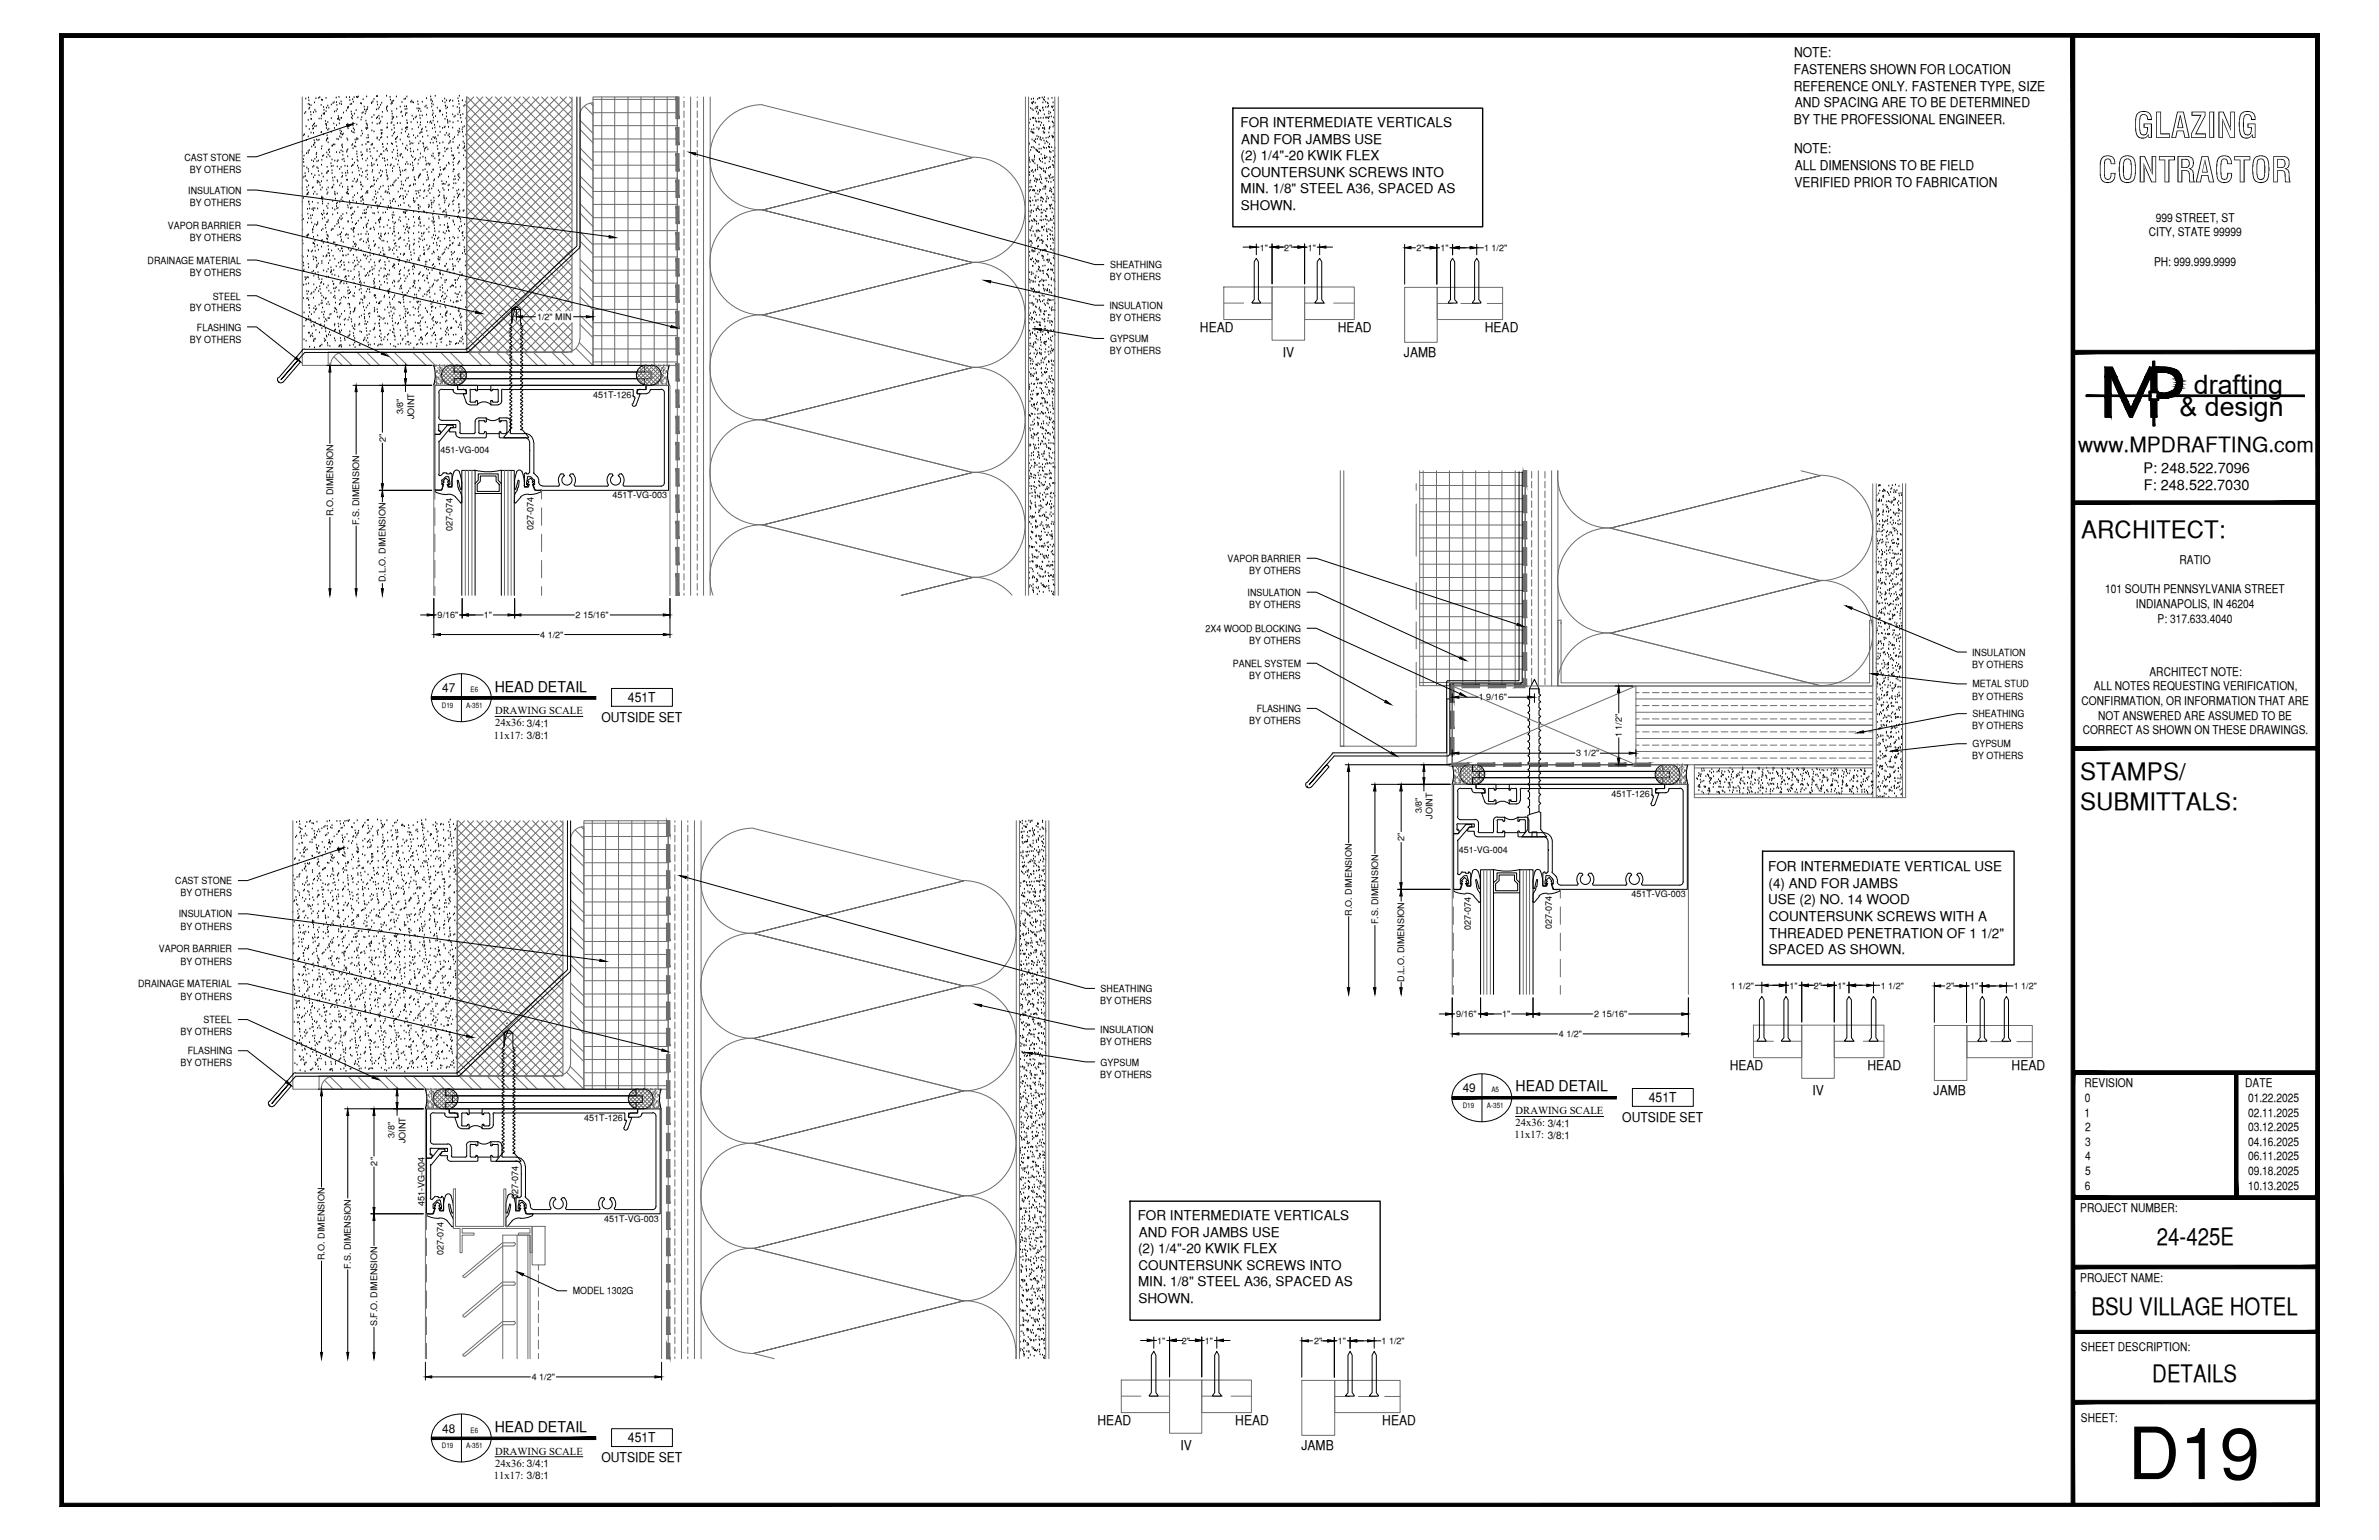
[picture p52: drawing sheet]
<svg xmlns="http://www.w3.org/2000/svg" width="432mm" height="279mm" viewBox="0 0 432 279" stroke-linecap="round" stroke-linejoin="round" font-family="sans-serif">
<defs><g id="words">
<text font-size="13.1" x="386.2" y="268.4">D19</text>
<g font-size="6.3">
<text x="387.2" y="25">GLAZING</text>
<text x="380.8" y="33.1">CONTRACTOR</text>
</g>
<g font-size="4.9">
<text x="398.2" y="71.5">drafting</text>
<text x="395.6" y="75.5">&amp; design</text>
</g>
<g font-size="4.4">
<text x="377.8" y="97.5">ARCHITECT:</text>
<text x="377.6" y="141.5">STAMPS/</text>
<text x="377.6" y="146.9">SUBMITTALS:</text>
<text x="391.5" y="225.8">24-425E</text>
<text x="379.6" y="238.5">BSU VILLAGE HOTEL</text>
<text x="390.7" y="250.7">DETAILS</text>
</g>
<text font-size="3.8" x="377.2" y="82">www.MPDRAFTING.com</text>
<g font-size="2.7">
<text x="89.8" y="125.5">HEAD DETAIL</text>
<text x="275.1" y="198">HEAD DETAIL</text>
<text x="89.8" y="259.8">HEAD DETAIL</text>
</g>
<g font-size="2.6">
<text x="389.1" y="85.8">P: 248.522.7096</text>
<text x="389.1" y="89">F: 248.522.7030</text>
</g>
<g font-size="2.4">
<text x="325.6" y="10.4">NOTE:</text>
<text x="325.6" y="13.5">FASTENERS SHOWN FOR LOCATION</text>
<text x="325.6" y="16.4">REFERENCE ONLY. FASTENER TYPE, SIZE</text>
<text x="225.2" y="23.1">FOR INTERMEDIATE VERTICALS</text>
<text x="325.6" y="22.5">BY THE PROFESSIONAL ENGINEER.</text>
<text x="325.8" y="19.4">AND SPACING ARE TO BE DETERMINED</text>
<text x="225.2" y="29">(2) 1/4&quot;-20 KWIK FLEX</text>
<text x="225.3" y="26">AND FOR JAMBS USE</text>
<text x="325.6" y="27.8">NOTE:</text>
<text x="225.2" y="35.1">MIN. 1/8&quot; STEEL A36, SPACED AS</text>
<text x="225.2" y="32.1">COUNTERSUNK SCREWS INTO</text>
<text x="325.7" y="33.8">VERIFIED PRIOR TO FABRICATION</text>
<text x="325.8" y="30.9">ALL DIMENSIONS TO BE FIELD</text>
<text x="225.2" y="38">SHOWN.</text>
<text x="217.8" y="60.2">HEAD</text>
<text x="232.9" y="64.7">IV</text>
<text x="242.8" y="60.2">HEAD</text>
<text x="254.8" y="64.7">JAMB</text>
<text x="269.5" y="60.2">HEAD</text>
<text x="109.2" y="131">OUTSIDE SET</text>
<text x="114" y="127.4">451T</text>
<text x="320.9" y="158.1">FOR INTERMEDIATE VERTICAL USE</text>
<text x="321" y="161.1">(4) AND FOR JAMBS</text>
<text x="320.9" y="164.1">USE (2) NO. 14 WOOD</text>
<text x="321.1" y="167.1">COUNTERSUNK SCREWS WITH A</text>
<text x="321.1" y="173.1">SPACED AS SHOWN.</text>
<text x="321.1" y="170.1">THREADED PENETRATION OF 1 1/2&quot;</text>
<text x="313.9" y="194.1">HEAD</text>
<text x="339" y="194.1">HEAD</text>
<text x="365.1" y="194.2">HEAD</text>
<text x="294.4" y="203.6">OUTSIDE SET</text>
<text x="299.3" y="200">451T</text>
<text x="329" y="198.6">IV</text>
<text x="351" y="198.6">JAMB</text>
<text x="206.5" y="221.4">FOR INTERMEDIATE VERTICALS</text>
<text x="206.6" y="227.4">(2) 1/4&quot;-20 KWIK FLEX</text>
<text x="206.7" y="224.4">AND FOR JAMBS USE</text>
<text x="206.6" y="233.4">MIN. 1/8&quot; STEEL A36, SPACED AS</text>
<text x="206.6" y="230.4">COUNTERSUNK SCREWS INTO</text>
<text x="206.6" y="236.3">SHOWN.</text>
<text x="114" y="261.7">451T</text>
<text x="199.2" y="258.5">HEAD</text>
<text x="214.2" y="263">IV</text>
<text x="224.2" y="258.5">HEAD</text>
<text x="236.2" y="263">JAMB</text>
<text x="250.9" y="258.5">HEAD</text>
<text x="109.2" y="265.3">OUTSIDE SET</text>
</g>
<g font-size="2.2">
<text x="391.3" y="40.2">999 STREET, ST</text>
<text x="390" y="42.9">CITY, STATE 99999</text>
<text x="391" y="48.2">PH: 999.999.9999</text>
<text x="382.1" y="107.6">101 SOUTH PENNSYLVANIA STREET</text>
<text x="395.6" y="102.3">RATIO</text>
<text x="387.7" y="110.3">INDIANAPOLIS, IN 46204</text>
<text x="391.6" y="113">P: 317.633.4040</text>
<text x="80.3" y="125.6">47</text>
<text x="380" y="125.2">ALL NOTES REQUESTING VERIFICATION,</text>
<text x="390.1" y="122.6">ARCHITECT NOTE:</text>
<text x="377.8" y="127.9">CONFIRMATION, OR INFORMATION THAT ARE</text>
<text x="380.8" y="130.6">NOT ANSWERED ARE ASSUMED TO BE</text>
<text x="378" y="133.2">CORRECT AS SHOWN ON THESE DRAWINGS.</text>
<text x="378.3" y="197.3">REVISION</text>
<text x="407.5" y="197.3">DATE</text>
<text x="265.5" y="198.2">49</text>
<text x="378.3" y="202.6">1</text>
<text x="378.4" y="200">0</text>
<text x="408" y="200">01.22.2025</text>
<text x="408" y="202.6">02.11.2025</text>
<text x="378.5" y="205.2">2</text>
<text x="378.5" y="207.9">3</text>
<text x="408" y="205.2">03.12.2025</text>
<text x="408" y="207.9">04.16.2025</text>
<text x="378.4" y="215.8">6</text>
<text x="378.5" y="210.5">4</text>
<text x="378.5" y="213.2">5</text>
<text x="408" y="210.5">06.11.2025</text>
<text x="408" y="213.2">09.18.2025</text>
<text x="408" y="215.8">10.13.2025</text>
<text x="377.6" y="219.9">PROJECT NUMBER:</text>
<text x="377.6" y="232.5">PROJECT NAME:</text>
<text x="377.7" y="245.2">SHEET DESCRIPTION:</text>
<text x="377.7" y="257.9">SHEET:</text>
<text x="80.3" y="259.9">48</text>
</g>
<g font-size="1.9">
<text x="89.9" y="129.6">DRAWING SCALE</text>
<text x="89.9" y="131.8">24x36: 3/4:1</text>
<text x="89.7" y="134">11x17: 3/8:1</text>
<text x="275.1" y="202.2">DRAWING SCALE</text>
<text x="274.9" y="206.5">11x17: 3/8:1</text>
<text x="275.1" y="204.3">24x36: 3/4:1</text>
<text x="89.9" y="263.9">DRAWING SCALE</text>
<text x="89.7" y="268.3">11x17: 3/8:1</text>
<text x="89.9" y="266.1">24x36: 3/4:1</text>
</g>
<g font-size="1.8">
<text x="33.5" y="29.1">CAST STONE</text>
<text x="34.2" y="35.1">INSULATION</text>
<text x="34.5" y="31.3">BY OTHERS</text>
<text x="30.5" y="41.5">VAPOR BARRIER</text>
<text x="34.5" y="37.3">BY OTHERS</text>
<text x="26.8" y="47.8">DRAINAGE MATERIAL</text>
<text x="34.5" y="43.7">BY OTHERS</text>
<text x="34.5" y="50">BY OTHERS</text>
<text x="201.4" y="50.9">BY OTHERS</text>
<text x="201.5" y="48.7">SHEATHING</text>
<text x="34.5" y="56.5">BY OTHERS</text>
<text x="38.6" y="54.4">STEEL</text>
<text x="201.4" y="56">INSULATION</text>
<text x="201.4" y="58.2">BY OTHERS</text>
<text x="34.5" y="62.2">BY OTHERS</text>
<text x="35.8" y="60">FLASHING</text>
<text x="201.4" y="64.3">BY OTHERS</text>
<text x="201.5" y="62">GYPSUM</text>
<text x="222.8" y="101.9">VAPOR BARRIER</text>
<text x="226.8" y="104.1">BY OTHERS</text>
<text x="226.4" y="108.1">INSULATION</text>
<text x="226.8" y="110.3">BY OTHERS</text>
<text x="218.8" y="114.6">2X4 WOOD BLOCKING</text>
<text x="226.8" y="116.8">BY OTHERS</text>
<text x="357.9" y="119">INSULATION</text>
<text x="223.8" y="121">PANEL SYSTEM</text>
<text x="226.8" y="123.2">BY OTHERS</text>
<text x="357.9" y="121.2">BY OTHERS</text>
<text x="358" y="124.7">METAL STUD</text>
<text x="226.8" y="131.4">BY OTHERS</text>
<text x="228.1" y="129.2">FLASHING</text>
<text x="357.9" y="126.9">BY OTHERS</text>
<text x="358" y="130.1">SHEATHING</text>
<text x="357.9" y="137.8">BY OTHERS</text>
<text x="357.9" y="132.3">BY OTHERS</text>
<text x="358" y="135.6">GYPSUM</text>
<text x="31.8" y="160.4">CAST STONE</text>
<text x="32.4" y="166.4">INSULATION</text>
<text x="32.8" y="162.6">BY OTHERS</text>
<text x="28.8" y="172.8">VAPOR BARRIER</text>
<text x="32.8" y="168.7">BY OTHERS</text>
<text x="25.1" y="179.1">DRAINAGE MATERIAL</text>
<text x="32.8" y="175">BY OTHERS</text>
<text x="32.8" y="181.4">BY OTHERS</text>
<text x="37" y="185.6">STEEL</text>
<text x="199.7" y="182.2">BY OTHERS</text>
<text x="199.8" y="180">SHEATHING</text>
<text x="32.8" y="187.8">BY OTHERS</text>
<text x="34.1" y="191.3">FLASHING</text>
<text x="199.7" y="187.3">INSULATION</text>
<text x="199.7" y="189.5">BY OTHERS</text>
<text x="32.8" y="193.5">BY OTHERS</text>
<text x="199.7" y="195.5">BY OTHERS</text>
<text x="199.8" y="193.4">GYPSUM</text>
<text x="103.9" y="234.8">MODEL 1302G</text>
</g>
<g font-size="1.6">
<text x="228.7" y="45.5">1&quot;</text>
<text x="233.1" y="45.5">2&quot;</text>
<text x="237.4" y="45.5">1&quot;</text>
<text x="257.1" y="45.5">2&quot;</text>
<text x="261.4" y="45.5">1&quot;</text>
<text x="269.4" y="45.5">1 1/2&quot;</text>
<text x="97.5" y="58">1/2&quot; MIN</text>
<text x="73.2" y="75.1" transform="rotate(-90 73.2 75.1)">3/8&quot;</text>
<text x="75.2" y="76.1" transform="rotate(-90 75.2 76.1)">JOINT</text>
<text x="107.6" y="72.1">451T-126</text>
<text x="70" y="80.1" transform="rotate(-90 70 80.1)">2&quot;</text>
<text x="79.9" y="82.2">451-VG-004</text>
<text x="60.5" y="93.7" transform="rotate(-90 60.5 93.7)">R.O. DIMENSION</text>
<text x="65.2" y="95.3" transform="rotate(-90 65.2 95.3)">F.S. DIMENSION</text>
<text x="111.2" y="90.4">451T-VG-003</text>
<text x="82.1" y="96.3" transform="rotate(-90 82.1 96.3)">027-074</text>
<text x="96.8" y="96.1" transform="rotate(-90 96.8 96.1)">027-074</text>
<text x="70" y="105.7" transform="rotate(-90 70 105.7)">D.L.O. DIMENSION</text>
<text x="79.4" y="112.1">9/16&quot;</text>
<text x="87.8" y="112.1">1&quot;</text>
<text x="104.5" y="112.1">2 15/16&quot;</text>
<text x="98" y="115.7">4 1/2&quot;</text>
<text x="268.4" y="127.1">1 9/16&quot;</text>
<text x="286.1" y="137.2">3 1/2&quot;</text>
<text x="294.4" y="133.7" transform="rotate(-90 294.4 133.7)">1 1/2&quot;</text>
<text x="258.1" y="147.6" transform="rotate(-90 258.1 147.6)">3/8&quot;</text>
<text x="260" y="148.5" transform="rotate(-90 260 148.5)">JOINT</text>
<text x="292.5" y="144.6">451T-126</text>
<text x="254.9" y="152.6" transform="rotate(-90 254.9 152.6)">2&quot;</text>
<text x="264.8" y="154.7">451-VG-004</text>
<text x="245.4" y="166.1" transform="rotate(-90 245.4 166.1)">R.O. DIMENSION</text>
<text x="250.1" y="167.7" transform="rotate(-90 250.1 167.7)">F.S. DIMENSION</text>
<text x="296.1" y="162.8">451T-VG-003</text>
<text x="267" y="168.8" transform="rotate(-90 267 168.8)">027-074</text>
<text x="281.7" y="168.5" transform="rotate(-90 281.7 168.5)">027-074</text>
<text x="254.9" y="178.1" transform="rotate(-90 254.9 178.1)">D.L.O. DIMENSION</text>
<text x="314.1" y="179.4">1 1/2&quot;</text>
<text x="324.8" y="179.4">1&quot;</text>
<text x="329.2" y="179.4">2&quot;</text>
<text x="333.5" y="179.4">1&quot;</text>
<text x="341.4" y="179.4">1 1/2&quot;</text>
<text x="353.3" y="179.5">2&quot;</text>
<text x="357.6" y="179.5">1&quot;</text>
<text x="365.5" y="179.5">1 1/2&quot;</text>
<text x="264.3" y="184.6">9/16&quot;</text>
<text x="272.7" y="184.6">1&quot;</text>
<text x="289.4" y="184.6">2 15/16&quot;</text>
<text x="283" y="188.2">4 1/2&quot;</text>
<text x="106" y="203.5">451T-126</text>
<text x="71.6" y="206.4" transform="rotate(-90 71.6 206.4)">3/8&quot;</text>
<text x="73.6" y="207.4" transform="rotate(-90 73.6 207.4)">JOINT</text>
<text x="68.5" y="211.5" transform="rotate(-90 68.5 211.5)">2&quot;</text>
<text x="77" y="218.8" transform="rotate(-90 77 218.8)">451-VG-004</text>
<text x="94" y="217.5" transform="rotate(-90 94 217.5)">027-074</text>
<text x="109.7" y="221.6">451T-VG-003</text>
<text x="80.5" y="227.6" transform="rotate(-90 80.5 227.6)">027-074</text>
<text x="58.9" y="228.6" transform="rotate(-90 58.9 228.6)">R.O. DIMENSION</text>
<text x="63.7" y="230.3" transform="rotate(-90 63.7 230.3)">F.S. DIMENSION</text>
<text x="68.5" y="240.6" transform="rotate(-90 68.5 240.6)">S.F.O. DIMENSION</text>
<text x="210.1" y="243.8">1&quot;</text>
<text x="214.5" y="243.8">2&quot;</text>
<text x="218.7" y="243.8">1&quot;</text>
<text x="238.5" y="243.8">2&quot;</text>
<text x="242.8" y="243.8">1&quot;</text>
<text x="250.8" y="243.8">1 1/2&quot;</text>
<text x="96.5" y="250.4">4 1/2&quot;</text>
</g>
<g font-size="1.3">
<text x="85.4" y="125.6">E6</text>
<text x="80.2" y="128.5">D19</text>
<text x="84.6" y="128.5">A-351</text>
<text x="265.5" y="201">D19</text>
<text x="269.9" y="201">A-351</text>
<text x="270.7" y="198.2">A5</text>
<text x="80.2" y="262.8">D19</text>
<text x="84.6" y="262.8">A-351</text>
<text x="85.4" y="259.9">E6</text>
</g>
</g></defs>
<!-- layer: SURROUNDING CONDITIONS -->
<g fill="none" stroke="#6c6c6c" stroke-width=".18">
<path d="M54.9 17.6v48.7h4.7v-2.4h25.1M84.7 19.1l19.1 19.1M84.8 17.6l19 19M86 17.6l-1.3 1.3M86.5 17.6l17.3 17.3M87.6 17.6l-2.9 3M88.2 17.6l15.6 15.6M89.3 17.6l-4.6 4.6M89.9 17.6l13.9 13.9M91.1 17.6l-6.4 6.3M91.6 17.6l12.2 12.2M92.7 17.6l-8 8"/>
<path d="M93.3 17.6l10.5 10.5M94.4 17.6l-9.7 9.7M94.9 17.6l8.9 8.9M96.1 17.6l-11.4 11.4M96.6 17.6l7.2 7.2M97.8 17.6l-13.1 13.1M98.3 17.6l5.5 5.5M99.4 17.6l-14.7 14.7M100 17.6l3.8 3.8M101.2 17.6l-16.5 16.4M101.7 17.6l2.1 2.1M102.8 17.6l-18.1 18.1"/>
<path d="M103.4 17.6l.4 .4M103.8 17.6v46.3h-19.1v-46.3v46.3h18.3M103.8 18.3l-19.1 19.1M103.8 19.9l-19.1 19.2M106.1 19.3l1.5 1.5M107.2 18.7l.4 .5M107.6 18.7a2.38 2.38 0 0 0-2.4 2.4M107.6 17.6h15.3v48.7h-15.3zM107.6 18.7v47.6h-47.6M107.6 18h15.3M109.2 17.6v48.7M111.6 17.6v48.7"/>
<path d="M114 17.6v48.7M116.3 17.6v48.7M118.7 17.6v48.7M121.1 17.6v48.7M122.9 17.6v90.4M124.1 17.6v.1M124.1 18.4v1.1M125.3 17.6v90.4M126.6 17.6v.1M126.6 18.4v1.1M127.7 17.6v90.4M128.9 17.6v90.4"/>
<path d="M138.4 19a9.6 9.6 0 0 0-9.6 9.5 9.6 9.6 0 0 0 9.6 9.6M138.4 19l38.1 9.6M186.1 17.6v90.4M186.7 17.6v90.4M191.5 17.6v90.4M192.1 17.6v90.4M84.7 39.3l19.1 19.2M84.7 37.7l19.1 19.1M84.7 35.9l19.1 19.2M84.7 34.3l19.1 19.1M84.7 32.6l19.1 19.1M84.7 30.9l19.1 19.1"/>
<path d="M84.7 29.2l19.1 19.1M84.7 27.6l19.1 19.1M84.7 25.8l19.1 19.2M84.7 24.2l19.1 19.1M84.7 22.5l19.1 19.1M84.7 20.8l19.1 19.1M103.8 21.7l-19.1 19.1M103.8 23.3l-19.1 19.1M103.8 25l-19.1 19.1M103.8 26.7l-19.1 19.1M103.8 28.4l-19.1 19.1M103.8 30l-19.1 19.1"/>
<path d="M103.8 31.7l-19.1 19.2M103.8 33.4l-19.1 19.2M103.8 35.1l-19.1 19.1M103.8 36.8l-19.1 19.1M103.8 38.5l-19.1 19.1M105.3 21.1h.1M105.3 38.7l2.3 2.4M105.3 33.6l2.3 2.4M105.3 28.6l2.3 2.3M105.3 23.5l2.3 2.4M105.3 37l2.3 2.4M105.3 31.9l2.3 2.4"/>
<path d="M105.3 26.9l2.3 2.4M105.3 21.8l2.3 2.4M105.3 21.1v40.4M107.6 39.5h15.3M107.6 37.1h15.3M107.6 34.7h15.3M107.6 32.3h15.3M107.6 30h15.3M107.6 27.6h15.3M107.6 25.2h15.3M107.6 22.8h15.3M107.6 20.4h15.3"/>
<path d="M124.1 20.1v1.2M124.1 21.9v1.2M124.1 23.7v1.2M124.1 25.5v1.2M124.1 27.2v1.2M124.1 29v1.2M124.1 30.9v1.1M124.1 32.6v1.2M124.1 34.4v1.2M124.1 36.2v1.2M124.1 38v1.2M124.1 39.8v1.2"/>
<path d="M126.6 20.1v1.2M126.6 21.9v1.2M126.6 23.7v1.2M126.6 25.5v1.2M126.6 27.2v1.2M126.6 29v1.2M126.6 30.9v1.1M126.6 32.6v1.2M126.6 34.4v1.2M126.6 36.2v1.2M126.6 38v1.2M126.6 39.8v1.2"/>
<path d="M138.4 38a9.6 9.6 0 0 0-9.6 9.6 9.6 9.6 0 0 0 9.6 9.5M138.4 38.1l38.1-9.5-38.1 9.5M176.5 28.5a9.6 9.6 0 0 1 9.6 9.6 9.6 9.6 0 0 1-9.6 9.5M84.7 59.5l4.3 4.4M84.7 57.8l6 6.1M84.7 56.1l7.7 7.8M84.7 54.5l9.4 9.4M84.7 52.8l11.1 11.1M84.7 51.1l12.8 12.8M84.7 49.4l14.4 14.5M84.7 47.8l16.1 16.1M84.7 46l17.8 17.9"/>
<path d="M84.7 44.4l19.1 19.1M84.7 42.7l19.1 19.1M84.7 41l19.1 19.1M103.8 40.1l-19.1 19.2M103.8 41.8l-19.1 19.2M103.8 43.5l-19.1 19.2M103.8 45.2l-18.6 18.7M103.8 46.9l-17 17M103.8 48.6l-15.3 15.3M103.8 50.2l-13.6 13.7M103.8 51.9l-11.9 12M103.8 53.6l-10.3 10.3"/>
<path d="M103.8 55.3l-8.6 8.6M103.8 57l-6.9 6.9M103.8 58.7l-5.2 5.2M105.3 58.9l2.3 2.4M105.3 53.8l2.3 2.4M105.3 48.8l2.3 2.4M105.3 43.8l2.3 2.3M105.3 57.2l2.3 2.4M105.3 52.1l2.3 2.4M105.3 47.1l2.3 2.4M105.3 42l2.3 2.4M107.6 58.5h15.3"/>
<path d="M107.6 56.1h15.3M107.6 53.8h15.3M107.6 51.4h15.3M107.6 49h15.3M107.6 46.6h15.3M107.6 44.3h15.3M107.6 41.8h15.3M124.1 41.5v1.2M124.1 43.3v1.2M124.1 45.1v1.2M124.1 46.9v1.2M124.1 48.7v1.2"/>
<path d="M124.1 50.5v1.2M124.1 52.3v1.2M124.1 54v1.2M124.1 55.8v1.2M124.1 57.6v1.2M124.1 59.4v1.2M126.6 41.5v1.2M126.6 43.3v1.2M126.6 45.1v1.2M126.6 46.9v1.2M126.6 48.7v1.2M126.6 50.5v1.2"/>
<path d="M126.6 52.3v1.2M126.6 54v1.2M126.6 55.8v1.2M126.6 57.6v1.2M126.6 59.4v1.2M138.4 57.1a9.6 9.6 0 0 0-9.6 9.5 9.6 9.6 0 0 0 9.6 9.6M138.4 57.1l38.1-9.5-38.1 9.5M176.5 47.6a9.6 9.6 0 0 1 9.6 9.5 9.6 9.6 0 0 1-9.6 9.6l-38.1-9.6M176.5 47.6l-38.1-9.5 38.1 9.5M222.1 52.1h8.8v5.9h-8.8zM222.1 55h3.6M227.3 55h3.6"/>
<path d="M230.9 52.1h5.9v9.6h-5.9zM236.8 52.1h9v5.9h-9zM236.8 55h3.7M242.1 55h3.7M255 52.1h5.9v10h-5.9zM260.9 52.1h11.8v5.9h-11.8zM260.9 55.1h2.7M265.2 55.1h3.2M269.9 55.1h2.8M60.6 64.8l1.6 1.5M61.6 64.1l2.3 2.2M62.4 63.9a2.38 2.38 0 0 0-2.4 2.4"/>
<path d="M62.4 63.9h40.5M64.8 63.9l2.4 2.4M66.5 63.9l2.4 2.4M69.9 63.9l2.4 2.4M71.6 63.9l2.4 2.4M74.9 63.9l2.4 2.4M76.6 63.9l2.4 2.4M80 63.9l2.4 2.4M80.2 67.8l2.1 2.1M80.3 68.5l2.1-2.2 2.2 2.2M80.3 68.6l1.2 1.2M80.4 67.2l2.6 2.6"/>
<path d="M80.7 66.9l2.9 2.8M81.2 66.5l2.9 2.9M81.7 66.4l-1.4 1.4M81.7 63.9l2.4 2.4M81.7 66.4l2.7 2.6M83.1 66.4l-2.6 2.6M83.2 66.4l1.4 1.4M83.7 66.5l-2.9 2.9M84.1 66.8l-2.9 2.9M84.5 67.2l-2.7 2.6M84.6 68.5l-1.3 1.3M84.6 67.8l-2.1 2.1"/>
<path d="M84.7 62.9l1 1M84.7 61.2l2.7 2.7M85.1 63.9l2.3 2.4M86.7 63.9l2.5 2.4M90.1 63.9l2.4 2.4M91.8 63.9l2.4 2.4M95.2 63.9l2.3 2.4M96.8 63.9l2.5 2.4M100.2 63.9l2.4 2.4M101.9 63.9l2.4 2.4M103.8 60.3l-3.5 3.6M103.8 62l-1.8 1.9"/>
<path d="M103.8 63.7l-.2 .2M104.6 63.2l3 3.1M105.2 62.2l2.4 2.4M105.2 61.5a2.38 2.38 0 0 1-2.4 2.4M107.6 65.7h15.3M107.6 63.3h15.3M107.6 60.9h15.3M115.6 67.8l1.5-1.4 2.7 2.6M115.6 67.8l2.1 2.1M115.8 67.2l2.6 2.6M116.1 66.8l3 2.9M116.6 66.5l2.8 2.9"/>
<path d="M118.6 66.4l-2.8 2.6M118.6 66.4l1.4 1.4M119.1 66.5l-2.9 2.9M119.5 66.9l-2.9 2.8M119.8 67.2l-2.6 2.6M120 68.6l-1.3 1.2M120 68.5l-2.1-2.2-2.3 2.2 1.4 1.3M120 67.8l-2 2.1M124.1 61.2v1.2M124.1 63v1.2M124.1 64.8v1.2M124.1 66.5v1.3"/>
<path d="M124.1 68.3v1.2M124.1 70.1v1.2M124.1 71.9v1.2M124.1 73.7v1.2M124.1 75.5v1.1M124.1 77.3v1.2M124.1 79.1v1.2M126.6 61.2v1.2M126.6 63v1.2M126.6 64.8v1.2M126.6 66.5v1.3M126.6 68.3v1.2"/>
<path d="M126.6 70.1v1.2M126.6 71.9v1.2M126.6 73.7v1.2M126.6 75.5v1.1M126.6 77.3v1.2M126.6 79.1v1.2M138.4 76.1a9.6 9.6 0 0 0-9.6 9.6 9.6 9.6 0 0 0 9.6 9.5M138.4 76.2l38.1-9.5-38.1 9.5M176.5 66.6a9.6 9.6 0 0 1 9.6 9.6 9.6 9.6 0 0 1-9.6 9.5l-38.1-9.5M124.1 80.8v1.2M124.1 82.6v1.2M124.1 84.4v1.2"/>
<path d="M124.1 86.2v1.2M124.1 88v1.2M124.1 89.8v1.1M124.1 91.6v1.2M124.1 93.3v1.3M124.1 95.1v1.2M124.1 96.9v1.2M124.1 98.7v1.2M126.6 80.8v1.2M126.6 82.6v1.2M126.6 84.4v1.2M126.6 86.2v1.2"/>
<path d="M126.6 88v1.2M126.6 89.8v1.1M126.6 91.6v1.2M126.6 93.3v1.3M126.6 95.1v1.2M126.6 96.9v1.2M126.6 98.7v1.2M138.4 95.2a9.6 9.6 0 0 0-9 12.8M138.4 95.2l38.1-9.5-38.1 9.5M176.5 85.7a9.6 9.6 0 0 1 9.6 9.5 9.6 9.6 0 0 1-9.6 9.6l-38.1-9.6M243.3 85.4v50M243.9 85.4v50h-.6h13.7v-10.2"/>
<path d="M257 87.8v1.2M257 91.4v4.7M257 96.2v4.7M257.7 85.4v39h19.1v-39M257.7 97.6h19.1M257.7 95.2h19.1M257.7 92.8h19.1M257.7 90.5h19.1M257.7 88.1h19.1M257.7 85.7h19.1M258.3 85.4v39M260.7 85.4v39"/>
<path d="M263.1 85.4v39M265.5 85.4v39M267.8 85.4v39M270.3 85.4v39M272.6 85.4v39M275 85.4v39M276.5 85.4h.6M276.9 85.4v39.1M278 85.5v1.2M278 87.3v1.2M278 89.1v1.2M278 90.9v1.2"/>
<path d="M278 92.6v1.3M278 94.5v1.1M278 96.3v1.1M278 98v1.3M278 99.8v1.2M279.2 85.4v39.1M280.4 85.5v1.2M280.4 87.3v1.2M280.4 89.1v1.2M280.4 90.9v1.2M280.4 92.6v1.3M280.4 94.5v1.1"/>
<path d="M280.4 96.3v1.1M280.4 98v1.3M280.4 99.8v1.2M281.6 85.4v39.1M282.7 85.4a9.6 9.6 0 0 0 9.6 10.4M282.8 85.4v39.1M292.3 95.8a9.6 9.6 0 0 0-9.6 9.5 9.6 9.6 0 0 0 9.6 9.6M292.3 95.8l38.1-9.5-38.1 9.5M292.3 95.8l38.1 9.5M326.9 85.4l3.5 .9M330.4 86.2a9.6 9.6 0 0 1 9.5 9.6 9.6 9.6 0 0 1-9.5 9.5M339.9 87.8v56.9"/>
<path d="M340.6 87.8v56.9M345.3 87.8v56.9M345.9 87.8v56.9h-38.4v-6M122.7 108h.6M124.1 100.5v1.2M124.1 102.3v1.1M124.1 104.1v1.1M124.1 105.9v1.2M124.1 107.6v.4M126.6 100.5v1.2M126.6 102.3v1.1M126.6 104.1v1.1"/>
<path d="M126.6 105.9v1.2M126.6 107.6v.4M163.6 108l12.9-3.2-12.9 3.2M176.5 104.7a9.6 9.6 0 0 1 7.2 3.3M257 105.7v4.9M257 112.8v4.9M257.7 119.1h19.1M257.7 116.6h19.1M257.7 114.3h19.1M257.7 111.9h19.1M257.7 109.5h19.1M257.7 107.1h19.1"/>
<path d="M257.7 104.8h19.1M257.7 102.4h19.1M257.7 100h19.1M278 101.6v1.2M278 103.4v1.2M278 105.2v1.2M278 106.9v1.2M278 108.8v1.1M278 110.6v1.1M278 112.3v1.2M278 114.1v1.2M278 115.9v1.2"/>
<path d="M278 117.7v1.2M278 119.4v1.2M280.4 101.6v1.2M280.4 103.4v1.2M280.4 105.2v1.2M280.4 106.9v1.2M280.4 108.8v1.1M280.4 110.6v1.1M280.4 112.3v1.2M280.4 114.1v1.2M280.4 115.9v1.2M280.4 117.7v1.2"/>
<path d="M280.4 119.4v1.2M283.3 113.1v-.6h-.5v12h57.1v-12h-.6v.6M283.3 113.1v10.8h56v-10.8M283.3 113.1h.1M292.3 114.8a9.6 9.6 0 0 0-9.6 9.6M292.3 114.9l38.1-9.6-38.1 9.6M292.3 114.9l38.1 9.5M330.4 105.3a9.6 9.6 0 0 1 9.5 9.5 9.6 9.6 0 0 1-9.5 9.6M339.3 113.1h.1M257 120.1v4.7M257.7 123.8h19.1M257.7 121.4h19.1"/>
<path d="M262.6 126.7h1v12h-1zM262.6 126.9h1M263.6 124.5h33.3v14.2h-33.3zM263.6 126.8v11.9M263.6 124.5l33.3 14.2h43M265.3 139.7l2.6 2.6M265.6 139.3l2.9 2.9M266 138.9l2.9 3M266.5 138.8l-1.4 1.4M266.6 138.7l2.6 2.8M268 138.7l-2.7 2.7M268 138.7l1.5 1.6"/>
<path d="M268.5 138.9l-2.9 3M269 139.3l-2.9 2.9M269.3 139.6l-2.7 2.7M278 121.2v1.2M278 123.1v1.1M280.4 121.2v1.2M280.4 123.1v1.1M296.9 134h43M296.9 136.3h43M296.9 132.8h.6M296.9 135.2h.6M296.9 137.5h.6"/>
<path d="M296.9 131.6h43M296.9 126.8h43M296.9 129.2h43M296.9 125.7h.6M296.9 128h.6M296.9 130.4h.6M298.1 132.8h1.2M298.1 135.2h1.2M298.1 137.5h1.2M298.1 125.7h1.2M298.1 128h1.2M298.1 130.4h1.2"/>
<path d="M299.9 132.8h1.2M299.9 135.2h1.2M299.9 137.5h1.2M299.9 125.7h1.2M299.9 128h1.2M299.9 130.4h1.2M300.7 139.6l2.6 2.7M301 139.3l2.9 2.9M301.4 138.9l3 3M301.7 132.8h1.2M301.7 135.2h1.2M301.7 137.5h1.2"/>
<path d="M301.7 125.7h1.2M301.7 128h1.2M301.7 130.4h1.2M301.9 138.7l-1.4 1.6M302 138.7l2.7 2.7M303.4 138.7l-2.7 2.8M303.5 138.8l1.4 1.4M303.5 132.8h1.2M303.5 135.2h1.2M303.5 137.5h1.2M303.5 125.7h1.2M303.5 128h1.2"/>
<path d="M303.5 130.4h1.2M304 138.9l-2.9 3M304.4 139.3l-2.9 2.9M304.7 139.7l-2.6 2.6M305.2 132.8h1.3M305.2 135.2h1.3M305.2 137.5h1.3M305.2 125.7h1.3M305.2 128h1.3M305.2 130.4h1.3M307 132.8h1.2M307 135.2h1.2"/>
<path d="M307 137.5h1.2M307 125.7h1.2M307 128h1.2M307 130.4h1.2M307.5 139.3h32.4M308.9 132.8h1.1M308.9 135.2h1.1M308.9 137.5h1.1M308.9 125.7h1.1M308.9 128h1.1M308.9 130.4h1.1M310.6 132.8h1.2"/>
<path d="M310.6 135.2h1.2M310.6 137.5h1.2M310.6 125.7h1.2M310.6 128h1.2M310.6 130.4h1.2M312.4 132.8h1.2M312.4 135.2h1.2M312.4 137.5h1.2M312.4 125.7h1.2M312.4 128h1.2M312.4 130.4h1.2M314.2 132.8h1.2"/>
<path d="M314.2 135.2h1.2M314.2 137.5h1.2M314.2 125.7h1.2M314.2 128h1.2M314.2 130.4h1.2M316 132.8h1.2M316 135.2h1.2M316 137.5h1.2M316 125.7h1.2M316 128h1.2M316 130.4h1.2M317.8 132.8h1.2"/>
<path d="M317.8 135.2h1.2M317.8 137.5h1.2M317.8 125.7h1.2M317.8 128h1.2M317.8 130.4h1.2M319.5 132.8h1.2M319.5 135.2h1.2M319.5 137.5h1.2M319.5 125.7h1.2M319.5 128h1.2M319.5 130.4h1.2M321.3 132.8h1.2"/>
<path d="M321.3 135.2h1.2M321.3 137.5h1.2M321.3 125.7h1.2M321.3 128h1.2M321.3 130.4h1.2M323.2 132.8h1.1M323.2 135.2h1.1M323.2 137.5h1.1M323.2 125.7h1.1M323.2 128h1.1M323.2 130.4h1.1M324.9 132.8h1.2"/>
<path d="M324.9 135.2h1.2M324.9 137.5h1.2M324.9 125.7h1.2M324.9 128h1.2M324.9 130.4h1.2M326.7 132.8h1.2M326.7 135.2h1.2M326.7 137.5h1.2M326.7 125.7h1.2M326.7 128h1.2M326.7 130.4h1.2M328.5 132.8h1.2"/>
<path d="M328.5 135.2h1.2M328.5 137.5h1.2M328.5 125.7h1.2M328.5 128h1.2M328.5 130.4h1.2M330.3 132.8h1.2M330.3 135.2h1.2M330.3 137.5h1.2M330.3 125.7h1.2M330.3 128h1.2M330.3 130.4h1.2M332 132.8h1.2"/>
<path d="M332 135.2h1.2M332 137.5h1.2M332 125.7h1.2M332 128h1.2M332 130.4h1.2M333.8 132.8h1.2M333.8 135.2h1.2M333.8 137.5h1.2M333.8 125.7h1.2M333.8 128h1.2M333.8 130.4h1.2M335.6 132.8h1.2"/>
<path d="M335.6 135.2h1.2M335.6 137.5h1.2M335.6 125.7h1.2M335.6 128h1.2M335.6 130.4h1.2M337.4 132.8h1.2M337.4 135.2h1.2M337.4 137.5h1.2M337.4 125.7h1.2M337.4 128h1.2M337.4 130.4h1.2M339.2 132.8h.7"/>
<path d="M339.2 135.2h.7M339.2 137.5h.7M339.2 125.7h.7M339.2 128h.7M339.2 130.4h.7M339.9 124.5h-43l-33.3 14.2M53.1 148.9v48.7h4.8v-2.4h25.1M83 158.8l19.2 19.2M83 157.2l19.2 19.1M83 155.4l19.2 19.2M83 153.8l19.2 19.1M83 152.1l19.2 19.2"/>
<path d="M83 150.4l19.2 19.1M83.2 148.9l19 19M84.3 148.9l-1.3 1.3M84.8 148.9l17.4 17.3M86 148.9l-3 3M86.6 148.9l15.6 15.6M87.7 148.9l-4.7 4.6M88.2 148.9l14 13.9M89.3 148.9l-6.3 6.4M89.9 148.9l12.3 12.3M91.1 148.9l-8.1 8M91.6 148.9l10.6 10.5"/>
<path d="M92.7 148.9l-9.7 9.7M93.3 148.9l8.9 8.9M94.4 148.9l-11.4 11.4M94.9 148.9l7.3 7.2M96.1 148.9l-13.1 13.1M96.6 148.9l5.6 5.5M97.8 148.9l-14.8 14.7M98.3 148.9l3.9 3.8M99.4 148.9l-16.4 16.5M100 148.9l2.2 2.2M101.2 148.9l-18.2 18.1M101.7 148.9l.5 .5"/>
<path d="M102.2 148.9v46.3h-19.2v-46.3v46.3h18.3M102.2 149.5l-19.2 19.2M102.2 151.3l-19.2 19.1M102.2 152.9l-19.2 19.2M102.2 154.6l-19.2 19.1M102.2 156.3l-19.2 19.2M102.2 158l-19.2 19.1M102.2 159.6l-19.2 19.2M103.6 152.4h.1M103.6 159.9l2.4 2.3M103.6 154.8l2.4 2.4M103.6 158.2l2.4 2.4"/>
<path d="M103.6 153.2l2.4 2.3M103.6 152.4v40.4M104.4 150.6l1.6 1.5M105.5 150.1l.5 .4M105.9 150a2.38 2.38 0 0 0-2.3 2.4M106 148.9h15.3v48.7h-15.3zM106 150v47.6h-47.6M106 158.9h15.3M106 156.5h15.3M106 154.1h15.3M106 151.8h15.3M106 149.4h15.3"/>
<path d="M107.5 148.9v48.7M109.9 148.9v48.7M112.3 148.9v48.7M114.7 148.9v48.7M117 148.9v48.7M119.4 148.9v48.7M121.3 148.9v97.6M122.5 148.9v.3M122.5 149.7v1.2M122.5 151.5v1.2M122.5 153.3v1.2M122.5 155.1v1.2"/>
<path d="M122.5 156.8v1.3M122.5 158.7v1.1M123.7 148.9v97.6M124.8 148.9v.3M124.8 149.7v1.2M124.8 151.5v1.2M124.8 153.3v1.2M124.8 155.1v1.2M124.8 156.8v1.3M124.8 158.7v1.1M126 148.9v97.6M127.3 148.9v97.6"/>
<path d="M136.7 150.2a9.6 9.6 0 0 0-9.5 9.6 9.6 9.6 0 0 0 9.5 9.6M136.8 150.3l38.1 9.5M174.8 159.8a9.6 9.6 0 0 1 9.6 9.5 9.6 9.6 0 0 1-9.6 9.6M184.5 148.9v97.6M185 148.9v97.6M189.8 148.9v97.6M190.4 148.9v97.6M265.1 140.9l2.2-2.2 2.2 2.3-1.3 1.2M265.1 140.3l2 2M265.1 141l1.3 1.2M269.5 140.2l-2.1 2.1M300.5 140.2l2.1 2.1"/>
<path d="M304.9 140.9l-2.2-2.2-2.2 2.3 1.3 1.2M304.9 140.3l-2.1 2M304.9 141l-1.2 1.2M307.5 144.1h32.4M83 179.1l16.2 16.1M83 177.4l17.8 17.8M83 175.7l19.2 19.1M83 174l19.2 19.1M83 172.3l19.2 19.2M83 170.6l19.2 19.1M83 169l19.2 19.1M83 167.3l19.2 19.1"/>
<path d="M83 165.6l19.2 19.1M83 163.9l19.2 19.1M83 162.2l19.2 19.2M83 160.5l19.2 19.1M102.2 161.4l-19.2 19.1M102.2 163.1l-19.2 19.1M102.2 164.7l-19.2 19.1M102.2 166.4l-19.2 19.1M102.2 168.1l-19.2 19.1M102.2 169.8l-19.2 19.1M102.2 171.4l-19.2 19.2M102.2 173.2l-19.2 19.1"/>
<path d="M102.2 174.8l-19.2 19.1M102.2 176.5l-18.8 18.7M102.2 178.2l-17 17M102.2 179.9l-15.4 15.3M103.6 175l2.4 2.4M103.6 170l2.4 2.3M103.6 164.9l2.4 2.4M103.6 178.4l2.4 2.4M103.6 173.4l2.4 2.3M103.6 168.3l2.4 2.4M103.6 163.3l2.4 2.3M106 177.9h15.3"/>
<path d="M106 175.6h15.3M106 173.2h15.3M106 170.8h15.3M106 168.4h15.3M106 166.1h15.3M106 163.6h15.3M106 161.3h15.3M122.5 160.5v1.1M122.5 162.2v1.2M122.5 164v1.2M122.5 165.8v1.2M122.5 167.6v1.2"/>
<path d="M122.5 169.4v1.2M122.5 171.1v1.2M122.5 173v1.1M122.5 174.8v1.1M122.5 176.5v1.2M122.5 178.3v1.2M124.8 160.5v1.1M124.8 162.2v1.2M124.8 164v1.2M124.8 165.8v1.2M124.8 167.6v1.2M124.8 169.4v1.2"/>
<path d="M124.8 171.1v1.2M124.8 173v1.1M124.8 174.8v1.1M124.8 176.5v1.2M124.8 178.3v1.2M136.7 169.3a9.6 9.6 0 0 0-9.5 9.5 9.6 9.6 0 0 0 9.5 9.6M136.8 169.4l38.1-9.6-38.1 9.6M174.8 178.8a9.6 9.6 0 0 1 9.6 9.6 9.6 9.6 0 0 1-9.6 9.5M174.9 178.9l-38.1-9.5 38.1 9.5M58.9 196l1.6 1.6M59.9 195.4l2.3 2.2M60.7 195.2a2.38 2.38 0 0 0-2.4 2.4"/>
<path d="M60.7 195.3h40.5M63.2 195.3l2.4 2.3M64.9 195.3l2.3 2.3M68.3 195.3l2.3 2.3M69.9 195.3l2.4 2.3M73.3 195.3l2.4 2.3M75 195.3l2.3 2.3M78.4 195.3l2.3 2.3M78.7 199.8l2.1-2.2 2.3 2.2-1.3 1.4M78.7 199.1l2.1 2.1M78.7 199.9l1.2 1.2M78.9 198.6l2.6 2.6"/>
<path d="M79.2 198.1l2.8 2.9M79.6 197.8l2.9 2.9M80 195.3l2.4 2.3M80.1 197.7l-1.4 1.4M80.1 197.6l2.8 2.7M82.2 197.8l-3 2.9M82.5 198.1l-2.8 2.9M82.9 198.6l-2.6 2.6M83 194.2l1 1M83 192.5l2.7 2.7M83 190.8l4.4 4.4M83 189.2l6.1 6"/>
<path d="M83 187.5l7.7 7.7M83 185.8l9.5 9.4M83 184.1l11.1 11.1M83 182.4l12.8 12.8M83 180.7l14.5 14.5M83.1 199.1l-1.5-1.5-2.7 2.7M83.1 199.1l-2.1 2.1M83.4 195.3l2.4 2.3M85.1 195.3l2.3 2.3M88.5 195.3l2.3 2.3M90.1 195.3l2.4 2.3M93.5 195.3l2.4 2.3"/>
<path d="M95.2 195.3l2.3 2.3M98.6 195.3l2.3 2.3M100.2 195.3l2.4 2.3M102.2 181.5l-13.7 13.7M102.2 183.3l-12 11.9M102.2 184.9l-10.3 10.3M102.2 186.6l-8.7 8.6M102.2 188.3l-7 6.9M102.2 190l-5.2 5.2M102.2 191.6l-3.6 3.6M102.2 193.4l-1.9 1.8M102.2 195l-.2 .2"/>
<path d="M102.9 194.6l3.1 3M103.5 193.5l2.5 2.5M103.6 192.8a2.38 2.38 0 0 1-2.4 2.4M103.6 190.2l2.4 2.4M103.6 185.2l2.4 2.3M103.6 180.1l2.4 2.3M103.6 188.5l2.4 2.4M103.6 183.5l2.4 2.3M106 197h15.3M106 194.6h15.3M106 192.2h15.3M106 189.9h15.3"/>
<path d="M106 187.5h15.3M106 185.1h15.3M106 182.7h15.3M106 180.3h15.3M114.1 199.1l1.5-1.5 2.7 2.7M114.1 199.1l2.2 2.1M114.3 198.6l2.7 2.6M114.7 198.1l2.8 2.9M115.1 197.8l2.9 2.9M117.1 197.6l-2.7 2.7M117.2 197.7l1.4 1.4M117.6 197.8l-2.9 2.9"/>
<path d="M118 198.1l-2.8 2.9M118.4 198.6l-2.6 2.6M118.5 199.9l-1.2 1.2M118.6 199.8l-2.3-2.2-2.1 2.2 1.2 1.4M118.6 199.1l-2.1 2.1M122.5 180.1v1.2M122.5 181.9v1.2M122.5 183.6v1.2M122.5 185.4v1.2M122.5 187.3v1.1M122.5 189v1.2M122.5 190.8v1.2"/>
<path d="M122.5 192.6v1.2M122.5 194.4v1.2M122.5 196.2v1.2M122.5 197.9v1.2M122.5 199.7v1.2M124.8 180.1v1.2M124.8 181.9v1.2M124.8 183.6v1.2M124.8 185.4v1.2M124.8 187.3v1.1M124.8 189v1.2M124.8 190.8v1.2"/>
<path d="M124.8 192.6v1.2M124.8 194.4v1.2M124.8 196.2v1.2M124.8 197.9v1.2M124.8 199.7v1.2M136.7 188.3a9.6 9.6 0 0 0-9.5 9.6 9.6 9.6 0 0 0 9.5 9.6M136.8 188.4l38.1-9.5-38.1 9.5M136.8 188.4l38.1 9.5M174.8 197.9a9.6 9.6 0 0 1 9.6 9.5 9.6 9.6 0 0 1-9.6 9.6M318.3 186h8.7v5.9h-8.7zM318.3 188.9h3.6M323.5 188.9h3.5"/>
<path d="M327 186h5.9v9.6h-5.9zM332.9 186h9v5.9h-9zM332.9 188.9h3.7M338.2 188.9h3.7M351.1 186.1h5.9v9.9h-5.9zM357 186.1h11.9v5.8h-11.9zM357 189h2.7M361.3 189h3.2M366.1 189h2.8M82.3 215.7h.4v6.8h8.7v-6.8h.4v6.8h4.8v4.8h-.4v-3.2h-2.1v-.4h2.1v-.8h-12.3v.8h2.1v.4h-2.1v3.2h-.4v-4.4h-1.2zM122.5 201.5v1.2M122.5 203.3v1.2"/>
<path d="M122.5 205.1v1.2M122.5 206.9v1.2M122.5 208.7v1.2M122.5 210.4v1.2M122.5 212.2v1.2M122.5 214v1.2M122.5 215.8v1.2M122.5 217.6v1.2M122.5 219.4v1.2M124.8 201.5v1.2M124.8 203.3v1.2M124.8 205.1v1.2"/>
<path d="M124.8 206.9v1.2M124.8 208.7v1.2M124.8 210.4v1.2M124.8 212.2v1.2M124.8 214v1.2M124.8 215.8v1.2M124.8 217.6v1.2M124.8 219.4v1.2M136.7 207.4a9.6 9.6 0 0 0-9.5 9.5 9.6 9.6 0 0 0 9.5 9.6M136.8 207.5l38.1-9.6-38.1 9.6M136.8 207.5l38.1 9.5M174.8 216.9a9.6 9.6 0 0 1 9.6 9.6 9.6 9.6 0 0 1-9.6 9.5"/>
<path d="M84.1 231.4v.3h.3M84.1 238.6v.3h.3M93.2 239.7a.29 .29 0 0 1 .3 .3 .29 .29 0 0 1-.3 .3M93.2 225.4a.29 .29 0 0 1 .3 .3 .29 .29 0 0 1-.3 .3M93.2 232.6a.29 .29 0 0 1 .3 .3 .29 .29 0 0 1-.3 .3M93.3 239.8h-2.1l-7.1 5.9M93.3 226.1h-2.1l-6.8 5.7M93.3 225.5h-2.1l-7.1 6M93.3 233.2h-2.1l-6.8 5.8M93.3 232.6h-2.1l-7.1 6M93.9 224.1v22.4M95.8 224.1v22.4"/>
<path d="M96.6 222.5h2.3v7h-2.3zM97.7 229.5v.9M97.7 231.3v1.6M97.7 233.6v1.6M97.7 236v1.6M97.7 238.4v1.6M122.5 221.2v1.2M122.5 222.9v1.3M122.5 224.7v1.2M122.5 226.5v1.2M122.5 228.3v1.2M122.5 230.1v1.2"/>
<path d="M122.5 231.9v1.1M122.5 233.7v1.2M122.5 235.5v1.2M122.5 237.2v1.2M122.5 239v1.2M124.8 221.2v1.2M124.8 222.9v1.3M124.8 224.7v1.2M124.8 226.5v1.2M124.8 228.3v1.2M124.8 230.1v1.2M124.8 231.9v1.1"/>
<path d="M124.8 233.7v1.2M124.8 235.5v1.2M124.8 237.2v1.2M124.8 239v1.2M136.7 226.4a9.6 9.6 0 0 0-9.5 9.6 9.6 9.6 0 0 0 9.5 9.6M136.8 226.5l38.1-9.5-38.1 9.5M136.8 226.5l38.1 9.5M174.8 236a9.6 9.6 0 0 1 9.6 10.5M84.1 245.7v.3h.3M91.2 246.5v-22.4h5v22.4M93.3 240.3h-2.1l-6.8 5.8M97.7 240.8v1.6"/>
<path d="M97.7 243.1v1.6M97.7 245.6v.9M121 246.5h.6M122.5 240.8v1.2M122.5 242.6v1.2M122.5 244.4v1.2M122.5 246.2v.3M124.8 240.8v1.2M124.8 242.6v1.2M124.8 244.4v1.2M124.8 246.2v.3M136.8 245.6l38.1-9.6-38.1 9.6"/>
<path d="M136.8 245.6l3.7 .9M203.5 250.4h8.8v5.9h-8.8zM203.5 253.3h3.6M208.7 253.3h3.6M212.3 250.4h5.8v9.6h-5.8zM218.1 250.4h9v5.9h-9zM218.1 253.3h3.8M223.5 253.3h3.6M236.3 250.4h6v10h-6zM242.3 250.4h11.8v5.9h-11.8zM242.3 253.4h2.7M246.6 253.4h3.1"/>
<path d="M251.3 253.4h2.8"/>
</g>
<g fill="none" stroke="#000" stroke-width=".18">
<path d="M55.5 18h.1M55.9 18.9h.1M56 17.8h.1M56.1 18.3h.1M56.1 19.8h.1M56.2 19h.1M56.2 19.6h.1M56.5 19.2h.1M57.1 18.7h.1M57.3 17.9h.1M57.8 17.8h.1M58 17.7h.1"/>
<path d="M58.3 19.1h.1M58.4 18.2h.1M58.5 18.2h.1M58.7 19.5h.1M59.2 17.8h.1M59.2 19.6h.1M59.5 19.2h.1M59.7 19.6h.1M60.1 19h.1M60.5 18.8h.1M60.6 18.6h.1M61 17.8h.1"/>
<path d="M61.1 18.6h.1M61.2 19.1h.1M61.2 19.9h.1M61.5 17.7h.1M61.7 18.9h.1M61.9 18.5h.1M62 19h.1M62.9 17.7h.1M63.1 19.6h.1M63.1 19.7h.1M63.2 19.5h.1M63.4 17.7h.1"/>
<path d="M63.5 18.2h.1M63.6 19h.1M63.8 18.9h.1M64 18.1h.1M64.1 18.5h.1M64.3 17.7h.1M64.7 17.7h.1M64.9 17.7h.1M65 17.6h.1M65.5 18.8h.1M65.6 18.9h.1M65.9 18.1h.1"/>
<path d="M66.1 19.4h.1M66.2 19.9h.1M66.5 17.6h.1M66.7 19.9h.1M66.7 19.5h.1M67.4 18.8h.1M67.5 18.7h.1M67.7 18.5h.1M67.9 18h.1M68.3 17.5h.1M68.3 19.9h.1M68.5 18.5h.1"/>
<path d="M68.5 19h.1M68.5 17.5h.1M68.6 19.8h.1M68.8 19.6h.1M69.1 19.1h.1M69.3 18.7h.1M70.2 17.5h.1M70.2 19.9h.1M70.2 19.6h.1M70.3 19.4h.1M70.8 17.7h.1M70.9 18.2h.1"/>
<path d="M71 18.9h.1M71.1 18.7h.1M71.2 18.8h.1M71.2 18.4h.1M71.4 18.4h.1M71.9 17.6h.1M72 19.8h.1M72.6 19.4h.1M73 18.6h.1M73.3 18h.1M73.5 19.4h.1M73.5 19.9h.1"/>
<path d="M73.6 18h.1M73.8 19.4h.1M73.9 19.8h.1M73.9 17.6h.1M74.5 18.5h.1M74.7 18.4h.1M74.8 18.6h.1M75.1 18.7h.1M75.7 19.7h.1M75.8 18.5h.1M75.9 19h.1M76 19.7h.1"/>
<path d="M76.2 19.8h.1M76.6 18.5h.1M77.2 19.4h.1M77.3 19.2h.1M77.4 17.9h.1M77.5 19.7h.1M78.2 17.6h.1M78.2 18.1h.1M78.2 18.3h.1M78.4 18.9h.1M78.4 19.4h.1M78.5 18.5h.1"/>
<path d="M78.6 19h.1M79 17.5h.1M79.4 19.6h.1M80.3 18.4h.1M80.7 18h.1M80.8 18.7h.1M80.8 19.2h.1M80.9 19.3h.1M81 19.7h.1M81 18.3h.1M81.2 19.6h.1M81.6 18.4h.1"/>
<path d="M81.7 18.2h.1M82.2 18.4h.1M82.2 19.3h.1M83 19.5h.1M83.1 17.9h.1M83.2 18.4h.1M83.3 18.9h.1M83.4 19.7h.1M83.4 17.5h.1M83.9 18.3h.1M84.2 19.3h.1M84.4 19.1h.1"/>
<path d="M84.6 18.5h.1M187.1 19.7h.1M187.2 18h.1M187.3 18.7h.1M187.3 19.9h.1M187.4 18.9h.1M187.5 18.7h.1M187.6 18h.1M187.6 18.5h.1M187.9 19.7h.1M187.9 18.7h.1M188.1 19.5h.1"/>
<path d="M188.3 19.7h.1M188.3 19.4h.1M188.3 18h.1M188.6 17.8h.1M188.7 17.8h.1M189.2 17.8h.1M189.2 19.6h.1M189.3 18.7h.1M189.3 19.6h.1M189.4 18.1h.1M189.5 17.7h.1M189.5 18.2h.1"/>
<path d="M189.8 19.5h.1M189.8 18.5h.1M190.1 18.7h.1M190.2 19.5h.1M190.2 18h.1M190.2 18.9h.1M190.3 19.3h.1M190.9 19.4h.1M190.9 17.8h.1M191 19.6h.1M191.1 18.7h.1M191.1 19.4h.1"/>
<path d="M54.9 34.2h.1M54.9 36.7h.1M54.9 39.2h.1M54.9 27.6h.1M55 32.3h.1M55.1 29h.1M55.1 39.8h.1M55.1 36h.1M55.1 29.5h.1M55.1 24.6h.1M55.2 30.2h.1M55.2 32.1h.1"/>
<path d="M55.2 28.3h.1M55.2 24.4h.1M55.3 20.6h.1M55.4 31.5h.1M55.4 32h.1M55.5 20.4h.1M55.6 23h.1M55.6 32.8h.1M55.6 25.5h.1M55.6 27.9h.1M55.7 30.5h.1M55.7 35.4h.1"/>
<path d="M55.7 34h.1M55.8 33h.1M55.8 34.5h.1M55.8 38h.1M55.8 35.2h.1M55.9 35.3h.1M55.9 38.9h.1M55.9 30.7h.1M55.9 27.8h.1M55.9 24.8h.1M55.9 21.8h.1M55.9 27.5h.1"/>
<path d="M56 39.7h.1M56 36.7h.1M56 33.7h.1M56 35h.1M56 31.2h.1M56.1 36.6h.1M56.1 37.1h.1M56.1 27.3h.1M56.1 23.5h.1M56.2 37.9h.1M56.4 20.4h.1M56.4 39.2h.1"/>
<path d="M56.5 21.7h.1M56.5 24.1h.1M56.5 20.9h.1M56.5 39.7h.1M56.6 26.7h.1M56.6 29.1h.1M56.6 31.6h.1M56.6 38h.1M56.7 34.2h.1M56.7 36.7h.1M56.7 39.1h.1M56.7 22.9h.1"/>
<path d="M56.8 23.4h.1M56.8 30.4h.1M56.8 37.8h.1M56.8 34h.1M56.9 24.2h.1M56.9 38.2h.1M56.9 35.2h.1M56.9 32.3h.1M56.9 29.3h.1M56.9 26.4h.1M56.9 23.4h.1M56.9 20.4h.1"/>
<path d="M56.9 22.7h.1M57 30.2h.1M57 26.4h.1M57 25.5h.1M57.1 26h.1M57.1 22.5h.1M57.1 37.8h.1M57.1 34.9h.1M57.1 31.9h.1M57.1 28.9h.1M57.1 23h.1M57.1 20h.1"/>
<path d="M57.2 26.8h.1M57.3 20.3h.1M57.4 22.9h.1M57.4 28.1h.1M57.5 25.4h.1M57.5 27.8h.1M57.5 28.6h.1M57.5 30.4h.1M57.5 35.3h.1M57.5 29.3h.1M57.6 32.9h.1M57.6 33.2h.1"/>
<path d="M57.7 37.9h.1M57.7 30.6h.1M57.7 36.9h.1M57.7 25.5h.1M57.8 31.1h.1M57.8 33h.1M57.8 29.2h.1M57.9 31.9h.1M57.9 25.4h.1M57.9 21.6h.1M58 33.2h.1M58.1 33.7h.1"/>
<path d="M58.2 34.5h.1M58.3 21.6h.1M58.3 24.1h.1M58.4 38.9h.1M58.4 35.9h.1M58.4 33h.1M58.4 30h.1M58.4 27.1h.1M58.4 24.1h.1M58.4 21.1h.1M58.4 26.6h.1M58.4 29.1h.1"/>
<path d="M58.4 31.6h.1M58.4 35.8h.1M58.4 36.1h.1M58.5 34.1h.1M58.5 36.3h.1M58.5 36.6h.1M58.5 39.1h.1M58.5 37h.1M58.5 39.8h.1M58.5 28.4h.1M58.6 35.9h.1M58.7 32.1h.1"/>
<path d="M58.7 20.7h.1M58.7 38.3h.1M58.7 28.3h.1M58.7 24.4h.1M58.8 20h.1M58.8 38.8h.1M58.9 20.8h.1M58.9 20.6h.1M58.9 39.6h.1M59.1 22h.1M59.1 22.5h.1M59.2 20.3h.1"/>
<path d="M59.2 22.9h.1M59.2 23.3h.1M59.2 25.6h.1M59.2 22.6h.1M59.3 25.3h.1M59.3 27.7h.1M59.3 37.5h.1M59.3 34.5h.1M59.3 31.5h.1M59.3 28.6h.1M59.3 38.9h.1M59.4 30.4h.1"/>
<path d="M59.4 32.8h.1M59.4 35.2h.1M59.4 24.6h.1M59.4 31.3h.1M59.4 25.1h.1M59.4 38.8h.1M59.5 37.8h.1M59.5 25.2h.1M59.5 22.2h.1M59.5 35h.1M59.5 23.6h.1M59.6 25.9h.1"/>
<path d="M59.6 37h.1M59.6 34.1h.1M59.6 31.1h.1M59.6 28.1h.1M59.6 27.3h.1M59.7 23.4h.1M59.8 27.2h.1M59.8 27.7h.1M59.9 28.4h.1M60.1 29.7h.1M60.1 21.5h.1M60.1 24h.1"/>
<path d="M60.1 30.2h.1M60.3 26.5h.1M60.3 29h.1M60.3 31.5h.1M60.3 31h.1M60.3 34.2h.1M60.3 34h.1M60.3 37.8h.1M60.4 36.6h.1M60.4 39h.1M60.4 32.3h.1M60.4 34h.1"/>
<path d="M60.5 32.8h.1M60.5 30.2h.1M60.5 26.3h.1M60.6 33.6h.1M60.6 22.5h.1M60.7 23.3h.1M60.7 20.3h.1M60.8 34.9h.1M60.8 38.1h.1M60.8 35.2h.1M60.8 32.2h.1M60.8 29.2h.1"/>
<path d="M60.8 26.3h.1M60.8 35.4h.1M60.9 36.1h.1M61 20.2h.1M61.1 22.8h.1M61.1 27.7h.1M61.1 37.5h.1M61.1 37h.1M61.2 25.3h.1M61.2 37.9h.1M61.2 30.3h.1M61.2 32.8h.1"/>
<path d="M61.2 35.2h.1M61.2 36.8h.1M61.2 29.3h.1M61.3 38.7h.1M61.3 33h.1M61.3 21.7h.1M61.3 37.8h.1M61.3 29.1h.1M61.4 21.1h.1M61.4 25.3h.1M61.5 21.7h.1M61.5 21.5h.1"/>
<path d="M61.6 22.5h.1M61.7 39.6h.1M61.7 36.7h.1M61.7 33.7h.1M61.7 30.7h.1M61.7 27.7h.1M61.7 24.8h.1M61.7 21.8h.1M61.7 23.7h.1M61.8 24.3h.1M61.9 25h.1M61.9 39.2h.1"/>
<path d="M61.9 36.3h.1M61.9 33.3h.1M61.9 30.4h.1M61.9 27.4h.1M61.9 24.4h.1M61.9 21.5h.1M61.9 39.9h.1M62 21.5h.1M62 23.9h.1M62 26.5h.1M62 32.2h.1M62.1 29h.1"/>
<path d="M62.1 31.4h.1M62.1 26.3h.1M62.1 39.7h.1M62.1 35.9h.1M62.2 34h.1M62.2 26.8h.1M62.2 32h.1M62.2 24.5h.1M62.2 36.5h.1M62.2 38.9h.1M62.2 27.6h.1M62.2 28.2h.1"/>
<path d="M62.3 24.3h.1M62.4 20.5h.1M62.4 28.9h.1M62.5 29.3h.1M62.6 30.2h.1M62.7 31.4h.1M62.8 31.9h.1M62.9 20.1h.1M62.9 35.1h.1M62.9 22.7h.1M62.9 27.6h.1M62.9 32.7h.1"/>
<path d="M62.9 38.7h.1M63 25.2h.1M63 27.4h.1M63.1 30.2h.1M63.1 32.7h.1M63.1 35.2h.1M63.1 34.9h.1M63.1 31.1h.1M63.1 34h.1M63.1 37.3h.1M63.1 34.4h.1M63.1 31.4h.1"/>
<path d="M63.1 28.4h.1M63.1 25.5h.1M63.1 22.5h.1M63.1 27.2h.1M63.2 37.7h.1M63.2 34.5h.1M63.2 23.4h.1M63.2 35.2h.1M63.4 36.6h.1M63.5 37.1h.1M63.6 37.8h.1M63.7 37.9h.1"/>
<path d="M63.8 20.3h.1M63.8 39.1h.1M63.8 21.4h.1M63.8 23.9h.1M63.8 20.8h.1M63.8 39.6h.1M63.8 30.2h.1M63.9 26.4h.1M63.9 37.7h.1M63.9 33.9h.1M63.9 29h.1M63.9 31.4h.1"/>
<path d="M63.9 21.6h.1M63.9 22.5h.1M64 33.9h.1M64 38.9h.1M64 21.1h.1M64 30h.1M64 26.2h.1M64.1 36.4h.1M64.1 22.9h.1M64.1 38.9h.1M64.1 35.9h.1M64.1 33h.1"/>
<path d="M64.1 30h.1M64.1 27h.1M64.1 24.1h.1M64.1 22.4h.1M64.1 23.4h.1M64.3 24.1h.1M64.3 38.5h.1M64.3 35.5h.1M64.3 32.5h.1M64.3 29.6h.1M64.3 26.6h.1M64.3 23.6h.1"/>
<path d="M64.3 20.7h.1M64.5 25.4h.1M64.5 25.9h.1M64.6 26.7h.1M64.6 20.1h.1M64.6 33.1h.1M64.7 36.8h.1M64.8 22.7h.1M64.8 25.1h.1M64.8 27.6h.1M64.8 28h.1M64.8 25.4h.1"/>
<path d="M64.8 28.5h.1M64.8 32.9h.1M64.8 29.1h.1M64.9 30.2h.1M64.9 32.6h.1M64.9 35.1h.1M65 37.7h.1M65 29.3h.1M65 25.3h.1M65 21.4h.1M65.1 30.5h.1M65.2 31.1h.1"/>
<path d="M65.3 31.8h.1M65.5 33.1h.1M65.5 35.9h.1M65.5 33.6h.1M65.5 39.6h.1M65.5 36.6h.1M65.5 30.7h.1M65.5 27.7h.1M65.5 24.7h.1M65.5 21.8h.1M65.6 34.4h.1M65.6 39.6h.1"/>
<path d="M65.6 28.3h.1M65.7 21.3h.1M65.7 23.8h.1M65.7 35.8h.1M65.7 32h.1M65.7 26.4h.1M65.7 20.6h.1M65.8 28.9h.1M65.8 31.3h.1M65.8 35.7h.1M65.8 28.1h.1M65.8 24.3h.1"/>
<path d="M65.8 33.9h.1M65.8 38.8h.1M65.8 36.2h.1M65.9 36.4h.1M65.9 20.4h.1M66 37h.1M66.1 38.2h.1M66.2 38.7h.1M66.3 20.7h.1M66.3 39.5h.1M66.3 38.8h.1M66.4 22h.1"/>
<path d="M66.4 35.1h.1M66.4 32.2h.1M66.4 29.2h.1M66.4 26.2h.1M66.4 23.3h.1M66.4 20.3h.1M66.4 31.1h.1M66.5 20h.1M66.5 22.5h.1M66.5 38.1h.1M66.5 38.7h.1M66.5 34.9h.1"/>
<path d="M66.5 23.5h.1M66.6 22.6h.1M66.6 25.1h.1M66.6 27.5h.1M66.6 23.2h.1M66.6 31h.1M66.6 27.2h.1M66.7 31.7h.1M66.7 28.8h.1M66.7 25.8h.1M66.7 22.9h.1M66.7 30.1h.1"/>
<path d="M66.7 32.6h.1M66.7 35.1h.1M66.7 37.7h.1M66.7 34.7h.1M66.7 23.3h.1M66.8 37.6h.1M66.8 24.6h.1M66.9 25h.1M66.9 25.8h.1M67.1 27.1h.1M67.2 27.6h.1M67.2 34h.1"/>
<path d="M67.3 28.4h.1M67.4 37.7h.1M67.4 26.4h.1M67.4 29.7h.1M67.4 33.8h.1M67.5 21.3h.1M67.5 23.7h.1M67.5 30.2h.1M67.5 30h.1M67.6 26.3h.1M67.6 31.2h.1M67.6 26.2h.1"/>
<path d="M67.6 22.4h.1M67.6 28.8h.1M67.6 30.9h.1M67.7 33.8h.1M67.7 36.3h.1M67.7 38.7h.1M67.8 32.3h.1M67.9 32.8h.1M67.9 29.9h.1M67.9 26.9h.1M67.9 23.9h.1M67.9 21h.1"/>
<path d="M67.9 33.5h.1M67.9 38.8h.1M67.9 35.8h.1M68.1 34.8h.1M68.1 36.9h.1M68.2 35.3h.1M68.3 36.7h.1M68.3 29.2h.1M68.3 36.1h.1M68.3 32.9h.1M68.3 21.5h.1M68.4 29h.1"/>
<path d="M68.5 22.5h.1M68.5 25h.1M68.5 27.5h.1M68.5 37.3h.1M68.5 25.2h.1M68.5 30h.1M68.5 37.8h.1M68.5 21.3h.1M68.6 32.5h.1M68.6 35h.1M68.6 37.5h.1M68.6 38.6h.1"/>
<path d="M68.8 21.1h.1M68.8 21.6h.1M68.8 39.9h.1M68.8 37.3h.1M68.8 34.4h.1M68.8 31.4h.1M68.8 28.4h.1M68.8 25.5h.1M68.8 22.5h.1M69 22.4h.1M69 39.8h.1M69.1 39.9h.1"/>
<path d="M69.1 37h.1M69.1 34h.1M69.1 31h.1M69.1 28.1h.1M69.1 25.1h.1M69.1 22.1h.1M69.1 39.6h.1M69.1 32.1h.1M69.2 23.7h.1M69.2 35.8h.1M69.2 24.2h.1M69.2 31.9h.1"/>
<path d="M69.2 24.4h.1M69.3 25h.1M69.3 28.1h.1M69.3 21.3h.1M69.3 23.7h.1M69.3 24.2h.1M69.4 26.2h.1M69.4 31.2h.1M69.4 20.4h.1M69.5 28.8h.1M69.5 26.2h.1M69.5 33.8h.1"/>
<path d="M69.5 36.3h.1M69.5 38.7h.1M69.5 26.7h.1M69.7 27.5h.1M69.8 28.8h.1M69.8 29.3h.1M69.9 34.9h.1M70 30.1h.1M70 38.6h.1M70 34.7h.1M70 27.2h.1M70.1 30.9h.1"/>
<path d="M70.2 31.4h.1M70.2 27.1h.1M70.2 31.9h.1M70.2 23.2h.1M70.3 22.5h.1M70.3 25h.1M70.3 27.4h.1M70.3 32.6h.1M70.3 38h.1M70.3 35.1h.1M70.3 32.1h.1M70.3 29.1h.1"/>
<path d="M70.3 26.2h.1M70.3 23.2h.1M70.3 20.2h.1M70.4 30h.1M70.4 32.4h.1M70.4 34.9h.1M70.5 37.5h.1M70.5 33.9h.1M70.5 34.4h.1M70.7 35.2h.1M70.7 37.8h.1M70.8 36.5h.1"/>
<path d="M70.9 37h.1M70.9 30.1h.1M70.9 37.6h.1M70.9 33.8h.1M71 37.8h.1M71 29.9h.1M71 22.4h.1M71.1 26.1h.1M71.1 23.6h.1M71.1 20.3h.1M71.1 22.2h.1M71.2 21.2h.1"/>
<path d="M71.2 20.7h.1M71.2 39.1h.1M71.2 27.7h.1M71.2 24.7h.1M71.2 21.7h.1M71.2 26.2h.1M71.2 28.7h.1M71.2 31.1h.1M71.2 39.6h.1M71.2 36.6h.1M71.2 33.6h.1M71.2 30.6h.1"/>
<path d="M71.3 21.5h.1M71.4 33.7h.1M71.4 36.2h.1M71.4 38.6h.1M71.4 27.2h.1M71.4 24.3h.1M71.4 21.3h.1M71.5 22.8h.1M71.5 39.1h.1M71.5 36.2h.1M71.5 33.2h.1M71.5 30.2h.1"/>
<path d="M71.6 23.3h.1M71.6 24.1h.1M71.7 33h.1M71.8 36.6h.1M71.8 25.3h.1M71.9 25.8h.1M71.9 32.8h.1M71.9 29h.1M71.9 25.1h.1M72 26.6h.1M72 21.3h.1M72.1 22.4h.1"/>
<path d="M72.1 24.9h.1M72.1 27.4h.1M72.1 27.9h.1M72.2 29.9h.1M72.2 28.4h.1M72.3 32.4h.1M72.3 34.9h.1M72.3 37.4h.1M72.3 29.2h.1M72.4 39.9h.1M72.5 30.5h.1M72.5 35.8h.1"/>
<path d="M72.6 31h.1M72.6 39.5h.1M72.6 31.7h.1M72.6 28.3h.1M72.6 25.4h.1M72.6 22.4h.1M72.6 28.1h.1M72.7 37.3h.1M72.7 34.3h.1M72.7 31.3h.1M72.7 35.6h.1M72.7 31.8h.1"/>
<path d="M72.8 20.4h.1M72.8 33h.1M72.8 28h.1M72.8 24.2h.1M72.9 33.5h.1M72.9 20.3h.1M73 23.6h.1M73 21.1h.1M73 34.3h.1M73.1 26.2h.1M73.1 28.6h.1M73.1 31.1h.1"/>
<path d="M73.2 35.6h.1M73.2 33.7h.1M73.2 36.1h.1M73.2 38.5h.1M73.3 36.9h.1M73.3 38.7h.1M73.5 31h.1M73.5 38.2h.1M73.5 38.5h.1M73.5 34.7h.1M73.6 38.7h.1M73.6 35.8h.1"/>
<path d="M73.6 32.8h.1M73.6 29.8h.1M73.6 26.9h.1M73.6 23.9h.1M73.6 21h.1M73.6 23.3h.1M73.7 20.6h.1M73.7 39.4h.1M73.7 30.9h.1M73.7 27.1h.1M73.8 23.2h.1M73.9 21.9h.1"/>
<path d="M73.9 38.4h.1M73.9 35.4h.1M73.9 32.4h.1M73.9 29.5h.1M73.9 26.5h.1M73.9 23.6h.1M73.9 20.6h.1M73.9 22.4h.1M74 24.8h.1M74 27.3h.1M74 23.2h.1M74 29.8h.1"/>
<path d="M74.1 32.3h.1M74.1 34.8h.1M74.2 37.3h.1M74.2 39.9h.1M74.2 24.4h.1M74.2 25h.1M74.3 33.8h.1M74.4 25.7h.1M74.4 37.6h.1M74.4 26.2h.1M74.5 27.1h.1M74.5 33.7h.1"/>
<path d="M74.5 29.9h.1M74.5 27.6h.1M74.6 26h.1M74.6 22.2h.1M74.7 28.3h.1M74.8 21.1h.1M74.8 23.5h.1M74.9 29.6h.1M74.9 26.1h.1M74.9 28.6h.1M74.9 31h.1M74.9 30.1h.1"/>
<path d="M75 30.9h.1M75.1 33.6h.1M75.1 36.1h.1M75.1 38.5h.1M75.1 39.4h.1M75.1 36.4h.1M75.1 33.5h.1M75.1 30.5h.1M75.1 27.6h.1M75.1 24.6h.1M75.1 21.7h.1M75.2 32.2h.1"/>
<path d="M75.2 36.8h.1M75.2 32.6h.1M75.2 29.1h.1M75.3 36.6h.1M75.4 33.5h.1M75.4 32.8h.1M75.4 21.4h.1M75.4 28.9h.1M75.4 25.1h.1M75.5 34.7h.1M75.6 35.2h.1M75.6 21.2h.1"/>
<path d="M75.7 36h.1M75.8 22.3h.1M75.8 24.8h.1M75.8 27.2h.1M75.9 29.8h.1M75.9 34.7h.1M75.9 37.3h.1M75.9 32.3h.1M75.9 37.8h.1M75.9 23.2h.1M75.9 20.2h.1M76 37.3h.1"/>
<path d="M76 39.8h.1M76 38.5h.1M76 38h.1M76 35.1h.1M76 32.1h.1M76 29.1h.1M76 26.1h.1M76 39.6h.1M76.1 39.4h.1M76.1 31.9h.1M76.2 21h.1M76.2 39.9h.1"/>
<path d="M76.2 35.6h.1M76.2 24.3h.1M76.3 21.5h.1M76.3 37.6h.1M76.3 34.6h.1M76.3 31.7h.1M76.3 28.7h.1M76.3 25.7h.1M76.3 22.7h.1M76.3 22.3h.1M76.3 27.9h.1M76.4 24.1h.1"/>
<path d="M76.4 20.3h.1M76.5 23.6h.1M76.6 24.1h.1M76.6 21h.1M76.6 23.4h.1M76.7 24.9h.1M76.8 26h.1M76.8 28.5h.1M76.8 30.9h.1M76.8 33.5h.1M76.8 26.2h.1M76.9 36h.1"/>
<path d="M76.9 38.4h.1M76.9 26.7h.1M77 34.8h.1M77 27.4h.1M77 38.5h.1M77.1 34.6h.1M77.1 27.1h.1M77.2 30.8h.1M77.2 28.7h.1M77.2 26.9h.1M77.3 29.2h.1M77.3 23.1h.1"/>
<path d="M77.3 30h.1M77.4 20.9h.1M77.5 38.7h.1M77.5 35.7h.1M77.5 32.8h.1M77.5 29.8h.1M77.5 26.8h.1M77.5 23.8h.1M77.5 31.3h.1M77.6 22.2h.1M77.6 31.8h.1M77.7 24.7h.1"/>
<path d="M77.7 27.2h.1M77.7 29.7h.1M77.7 32.3h.1M77.7 34.7h.1M77.7 32.6h.1M77.8 37.7h.1M77.9 37.2h.1M77.9 39.8h.1M77.9 33.8h.1M77.9 34.4h.1M77.9 37.5h.1M77.9 30h.1"/>
<path d="M78 33.7h.1M78 35.1h.1M78 29.8h.1M78 22.3h.1M78.1 26h.1M78.2 22.1h.1M78.2 36.4h.1M78.3 36.9h.1M78.4 37.7h.1M78.4 37.2h.1M78.4 34.3h.1M78.4 31.3h.1"/>
<path d="M78.4 28.3h.1M78.4 25.3h.1M78.4 22.4h.1M78.5 21h.1M78.5 23.4h.1M78.5 20.1h.1M78.5 39h.1M78.6 26h.1M78.6 28.4h.1M78.6 30.9h.1M78.6 20.6h.1M78.6 39.5h.1"/>
<path d="M78.6 36.8h.1M78.6 33.8h.1M78.6 27.9h.1M78.6 25h.1M78.6 22h.1M78.7 33.5h.1M78.7 21.4h.1M78.7 39.8h.1M78.7 35.9h.1M78.7 38.4h.1M78.7 32.8h.1M78.8 36.5h.1"/>
<path d="M78.9 22.7h.1M78.9 32.6h.1M78.9 25.1h.1M78.9 23.2h.1M78.9 28.8h.1M79 25h.1M79.1 24h.1M79.1 21.1h.1M79.2 25.3h.1M79.2 25.8h.1M79.4 26.5h.1M79.4 22.2h.1"/>
<path d="M79.4 27.1h.1M79.5 24.6h.1M79.6 29.7h.1M79.6 32.2h.1M79.6 34.6h.1M79.6 27.9h.1M79.6 35.7h.1M79.6 28.3h.1M79.6 39.4h.1M79.7 37.2h.1M79.7 39.7h.1M79.7 29.1h.1"/>
<path d="M79.7 28h.1M79.8 35.5h.1M79.8 31.7h.1M79.8 34.9h.1M79.8 31.9h.1M79.8 29h.1M79.8 26h.1M79.8 23.1h.1M79.8 20.1h.1M79.8 27.8h.1M79.8 20.3h.1M79.9 30.4h.1"/>
<path d="M79.9 37.9h.1M79.9 24h.1M79.9 30.9h.1M79.9 20.2h.1M80.1 31.7h.1M80.2 33h.1M80.3 33.5h.1M80.3 20.9h.1M80.3 23.3h.1M80.4 25.9h.1M80.4 34.2h.1M80.4 38.5h.1"/>
<path d="M80.5 28.4h.1M80.5 30.8h.1M80.5 33.4h.1M80.5 30.9h.1M80.6 35.9h.1M80.6 38.4h.1M80.6 35.6h.1M80.6 34.5h.1M80.6 36.1h.1M80.6 23.2h.1M80.7 36.8h.1M80.7 30.7h.1"/>
<path d="M80.7 26.9h.1M80.8 39.4h.1M80.8 36.4h.1M80.8 33.5h.1M80.8 30.5h.1M80.8 27.6h.1M80.8 24.6h.1M80.8 21.7h.1M80.8 23.1h.1M80.9 38.1h.1M81 38.6h.1M81 20.6h.1"/>
<path d="M81 39h.1M81 36.1h.1M81 33.1h.1M81 30.1h.1M81 27.2h.1M81 24.2h.1M81 21.2h.1M81.1 39.4h.1M81.2 21.8h.1M81.3 22.1h.1M81.3 27.1h.1M81.3 22.4h.1"/>
<path d="M81.3 24.6h.1M81.3 33.7h.1M81.4 29.6h.1M81.4 32.1h.1M81.4 34.5h.1M81.4 23.1h.1M81.4 37.5h.1M81.5 26.1h.1M81.5 37.1h.1M81.5 39.6h.1M81.5 24.4h.1M81.5 33.6h.1"/>
<path d="M81.5 29.8h.1M81.6 24.9h.1M81.7 25.9h.1M81.7 22.1h.1M81.7 25.7h.1M81.9 27h.1M82 27.5h.1M82 28.3h.1M82.2 20.8h.1M82.2 23.2h.1M82.2 36.6h.1M82.2 25.8h.1"/>
<path d="M82.2 29.5h.1M82.2 37.1h.1M82.2 34.2h.1M82.2 31.2h.1M82.2 28.3h.1M82.2 25.3h.1M82.2 22.3h.1M82.3 28.3h.1M82.3 30.8h.1M82.3 30h.1M82.3 29h.1M82.4 33.3h.1"/>
<path d="M82.4 38.3h.1M82.4 36.4h.1M82.4 32.6h.1M82.4 35.8h.1M82.4 30.8h.1M82.4 21.3h.1M82.5 28.8h.1M82.5 25h.1M82.5 32.1h.1M82.6 32.6h.1M82.6 21.1h.1M82.7 33.3h.1"/>
<path d="M82.9 34.7h.1M83 35.2h.1M83.1 35.9h.1M83.1 39.5h.1M83.1 22h.1M83.1 24.6h.1M83.1 27h.1M83.1 29.8h.1M83.1 26.8h.1M83.1 23.8h.1M83.1 20.8h.1M83.1 31.8h.1"/>
<path d="M83.2 38.7h.1M83.2 35.7h.1M83.2 32.7h.1M83.2 39.3h.1M83.2 29.5h.1M83.2 32.1h.1M83.2 34.5h.1M83.2 37.2h.1M83.2 35.5h.1M83.2 24.1h.1M83.3 37.1h.1M83.3 37.7h.1"/>
<path d="M83.3 31.6h.1M83.3 27.8h.1M83.4 39.6h.1M83.4 29.3h.1M83.4 26.4h.1M83.4 23.4h.1M83.4 20.4h.1M83.4 38.5h.1M83.4 38.2h.1M83.4 35.3h.1M83.4 32.3h.1M83.4 23.9h.1"/>
<path d="M83.4 20.1h.1M83.6 21h.1M83.6 39.8h.1M83.6 21.5h.1M83.8 22.2h.1M83.9 23.6h.1M83.9 24h.1M84 20.8h.1M84 23.2h.1M84 34.7h.1M84.1 25.8h.1M84.1 24.8h.1"/>
<path d="M84.1 38.4h.1M84.1 27h.1M84.1 28.3h.1M84.1 30.7h.1M84.1 34.5h.1M84.2 33.3h.1M84.2 38.2h.1M84.2 30.7h.1M84.3 35.8h.1M84.3 26.1h.1M84.3 26.8h.1M84.3 23h.1"/>
<path d="M84.3 26.6h.1M84.4 27.4h.1M84.6 28.6h.1M84.6 30.4h.1M84.6 27.5h.1M84.6 24.5h.1M84.6 21.5h.1M84.6 29.1h.1M84.6 39.3h.1M84.6 36.4h.1M84.6 33.4h.1M186.8 27.7h.1"/>
<path d="M186.8 26.3h.1M186.8 38.4h.1M186.8 32.9h.1M186.8 29.1h.1M186.8 39.4h.1M186.8 31.2h.1M186.8 23.4h.1M186.8 34.7h.1M186.8 22.4h.1M186.8 28.7h.1M186.8 26.1h.1M186.9 31.8h.1"/>
<path d="M186.9 30.4h.1M186.9 36.5h.1M186.9 31.4h.1M186.9 33.2h.1M186.9 29.5h.1M186.9 34h.1M187 35.9h.1M187 34.5h.1M187 21.7h.1M187 36.6h.1M187 39.2h.1M187.1 37.3h.1"/>
<path d="M187.1 32.8h.1M187.1 27.3h.1M187.1 38.7h.1M187.1 38.4h.1M187.1 23.9h.1M187.2 31.1h.1M187.2 26.8h.1M187.3 23.6h.1M187.3 38.2h.1M187.3 34h.1M187.3 29.1h.1M187.3 25.4h.1"/>
<path d="M187.3 24h.1M187.4 34.6h.1M187.4 30.9h.1M187.4 24.1h.1M187.4 21.5h.1M187.5 36.4h.1M187.5 29.3h.1M187.5 20.1h.1M187.5 31.3h.1M187.5 26.7h.1M187.5 24.1h.1M187.6 22.8h.1"/>
<path d="M187.6 21.5h.1M187.6 38.4h.1M187.6 34.5h.1M187.6 32h.1M187.6 29.4h.1M187.6 24.2h.1M187.6 23.5h.1M187.6 39.8h.1M187.7 26.9h.1M187.7 25.6h.1M187.7 29h.1M187.7 25.7h.1"/>
<path d="M187.7 37.3h.1M187.7 34.7h.1M187.8 28.3h.1M187.8 34.6h.1M187.8 32.9h.1M187.8 28.6h.1M187.8 39.9h.1M187.8 29.7h.1M187.8 35.8h.1M187.9 32.4h.1M187.9 31.1h.1M188 33.8h.1"/>
<path d="M188 30.9h.1M188 25.3h.1M188 21.6h.1M188 25.9h.1M188 36.6h.1M188 35.2h.1M188 36.4h.1M188 27.2h.1M188 22h.1M188.1 38h.1M188.1 38.2h.1M188.1 32.7h.1"/>
<path d="M188.1 33.1h.1M188.2 39.3h.1M188.2 20.3h.1M188.2 27.3h.1M188.2 22.2h.1M188.2 23.2h.1M188.2 32.6h.1M188.2 24.8h.1M188.3 25.3h.1M188.3 27.5h.1M188.3 30h.1M188.3 27.4h.1"/>
<path d="M188.3 30.8h.1M188.3 34.7h.1M188.3 30.4h.1M188.3 37.8h.1M188.3 32.7h.1M188.4 20.8h.1M188.4 36.3h.1M188.4 37.5h.1M188.4 35.3h.1M188.5 22.2h.1M188.5 20.5h.1M188.5 38h.1"/>
<path d="M188.5 24.9h.1M188.5 23.6h.1M188.5 21.5h.1M188.5 27.7h.1M188.6 26.3h.1M188.6 27.1h.1M188.6 23.4h.1M188.7 29h.1M188.7 27.7h.1M188.7 32.6h.1M188.7 28.9h.1M188.7 34.9h.1"/>
<path d="M188.7 30.4h.1M188.7 38.2h.1M188.7 34.5h.1M188.7 22.2h.1M188.7 20.1h.1M188.8 31.8h.1M188.8 25.3h.1M188.8 34.5h.1M188.8 33.1h.1M188.8 29.3h.1M188.8 25h.1M188.8 22.8h.1"/>
<path d="M188.8 20.2h.1M188.9 35.9h.1M188.9 21.5h.1M188.9 36.4h.1M188.9 32.2h.1M188.9 30.6h.1M189 38.7h.1M189 37.3h.1M189 27.1h.1M189 39.4h.1M189 28.1h.1M189 25.5h.1"/>
<path d="M189 38.1h.1M189 32.6h.1M189 22.4h.1M189 35.9h.1M189 30.7h.1M189.1 33.3h.1M189.2 29.5h.1M189.2 38.7h.1M189.2 36h.1M189.2 28.8h.1M189.2 23.3h.1M189.2 36.6h.1"/>
<path d="M189.3 34.4h.1M189.3 25.1h.1M189.4 21.5h.1M189.4 20.1h.1M189.4 39.9h.1M189.4 36.2h.1M189.4 30.7h.1M189.4 23.9h.1M189.4 22.8h.1M189.4 31.1h.1M189.4 26.8h.1M189.5 25.6h.1"/>
<path d="M189.5 24.2h.1M189.5 38.2h.1M189.5 34h.1M189.5 23.4h.1M189.5 26.9h.1M189.5 23.2h.1M189.5 20.8h.1M189.6 28.3h.1M189.6 28.8h.1M189.6 24.1h.1M189.6 28.6h.1M189.6 23.5h.1"/>
<path d="M189.7 31.1h.1M189.7 29.7h.1M189.7 34.4h.1M189.7 33.9h.1M189.7 26.1h.1M189.7 32.4h.1M189.7 39.9h.1M189.7 31.3h.1M189.7 31.4h.1M189.7 28.8h.1M189.8 35.2h.1M189.8 33.8h.1"/>
<path d="M189.8 38.4h.1M189.8 39.2h.1M189.8 34h.1M189.9 36.6h.1M189.9 25.1h.1M189.9 21.3h.1M189.9 21.5h.1M189.9 36.7h.1M189.9 38h.1M189.9 30.6h.1M189.9 26.9h.1M189.9 25.7h.1"/>
<path d="M189.9 39.3h.1M190 39.4h.1M190 36.1h.1M190 32.4h.1M190 32.9h.1M190 28.6h.1M190.1 38h.1M190.1 35.8h.1M190.2 25.9h.1M190.2 21.4h.1M190.2 25h.1M190.3 36.1h.1"/>
<path d="M190.3 30.5h.1M190.3 33.1h.1M190.3 26.7h.1M190.3 21.5h.1M190.4 22.1h.1M190.4 20.7h.1M190.4 20.3h.1M190.4 31.9h.1M190.4 24.1h.1M190.4 23.4h.1M190.4 21.3h.1M190.4 29.4h.1"/>
<path d="M190.4 26.8h.1M190.5 26.2h.1M190.5 24.8h.1M190.5 26.8h.1M190.5 27.5h.1M190.5 23.2h.1M190.5 37.3h.1M190.5 32.1h.1M190.6 27.6h.1M190.6 32.4h.1M190.6 28.6h.1M190.6 23.1h.1"/>
<path d="M190.6 34.7h.1M190.6 30.4h.1M190.6 29h.1M190.6 37.9h.1M190.6 34.2h.1M190.6 37.5h.1M190.6 37.3h.1M190.7 31.7h.1M190.7 39.8h.1M190.7 20.5h.1M190.8 33.1h.1M190.8 27.7h.1"/>
<path d="M190.8 35.9h.1M190.8 34.5h.1M190.8 21.2h.1M190.9 37.2h.1M190.9 26.8h.1M190.9 34.9h.1M190.9 38.6h.1M190.9 32.3h.1M190.9 24.7h.1M191 37.8h.1M191 22.2h.1M191.1 29.3h.1"/>
<path d="M191.1 25h.1M191.1 30h.1M191.1 24.8h.1M191.1 23.1h.1M191.1 36.4h.1M191.1 32.2h.1M191.1 35.3h.1M191.1 27.4h.1M191.2 20.1h.1M191.2 34.1h.1M191.2 28.6h.1M191.2 24.9h.1"/>
<path d="M191.2 39.3h.1M191.2 32.8h.1M191.2 30.1h.1M191.3 21.4h.1M191.3 39.7h.1M191.3 30.4h.1M191.3 22.4h.1M191.3 35.4h.1M191.3 24.2h.1M191.3 22.8h.1M191.3 35.9h.1M191.3 38h.1"/>
<path d="M191.4 25.5h.1M191.4 29.5h.1M191.5 28.3h.1M191.5 26.9h.1M191.5 36.6h.1M54.9 46.5h.1M54.9 40h.1M54.9 41.7h.1M54.9 47.5h.1M54.9 43.7h.1M55 44.3h.1M55 46.7h.1"/>
<path d="M55.1 49.2h.1M55.1 54.2h.1M55.1 47.8h.1M55.1 51.8h.1M55.1 48.3h.1M55.2 56.8h.1M55.2 59.2h.1M55.2 49h.1M55.4 50.4h.1M55.4 50.8h.1M55.5 58.2h.1M55.6 51.6h.1"/>
<path d="M55.6 50.5h.1M55.6 58h.1M55.7 52.9h.1M55.7 54.2h.1M55.7 42.9h.1M55.8 53.4h.1M55.8 50.4h.1M55.8 40.4h.1M55.8 42.9h.1M55.8 46.5h.1M55.9 54.2h.1M55.9 42.7h.1"/>
<path d="M55.9 45.5h.1M55.9 47.9h.1M55.9 50.4h.1M56 53h.1M56 57.5h.1M56 54.5h.1M56 51.5h.1M56 48.6h.1M56 45.6h.1M56 42.6h.1M56.1 55.4h.1M56.1 57.9h.1"/>
<path d="M56.1 55.9h.1M56.2 56.7h.1M56.4 58h.1M56.5 58.5h.1M56.5 53.4h.1M56.5 57.1h.1M56.5 45.7h.1M56.6 40.4h.1M56.6 59.3h.1M56.6 53.2h.1M56.6 49.4h.1M56.7 41.8h.1"/>
<path d="M56.7 45.5h.1M56.8 41.7h.1M56.8 42.2h.1M56.8 44.2h.1M56.8 46.6h.1M56.9 49.2h.1M56.9 54.1h.1M56.9 43.1h.1M56.9 47.1h.1M56.9 44.1h.1M56.9 41.2h.1M57 51.7h.1"/>
<path d="M57 59h.1M57 56h.1M57 53h.1M57 50.1h.1M57 56.7h.1M57 59.2h.1M57.1 44.3h.1M57.1 44.8h.1M57.1 43.8h.1M57.1 40.8h.1M57.2 45.6h.1M57.2 58.5h.1"/>
<path d="M57.2 55.6h.1M57.2 52.6h.1M57.2 49.7h.1M57.2 46.7h.1M57.3 56.3h.1M57.3 59.9h.1M57.4 46.9h.1M57.4 56.1h.1M57.4 48.6h.1M57.5 47.4h.1M57.5 52.3h.1M57.5 40.9h.1"/>
<path d="M57.5 48.1h.1M57.5 48.4h.1M57.6 44.6h.1M57.7 40.4h.1M57.7 42.8h.1M57.7 40.7h.1M57.7 49.5h.1M57.8 45.4h.1M57.8 47.9h.1M57.8 50.4h.1M57.8 50h.1M57.8 52.9h.1"/>
<path d="M57.9 55.4h.1M57.9 57.8h.1M57.9 50.7h.1M58 52h.1M58.1 52.5h.1M58.1 59.1h.1M58.2 53.3h.1M58.2 58.9h.1M58.2 51.4h.1M58.3 55.1h.1M58.4 44.8h.1M58.4 41.8h.1"/>
<path d="M58.4 51.2h.1M58.4 43.8h.1M58.4 54.6h.1M58.4 59.6h.1M58.4 56.7h.1M58.4 53.7h.1M58.4 50.7h.1M58.4 47.8h.1M58.4 47.4h.1M58.5 55.1h.1M58.5 43.6h.1M58.5 55.9h.1"/>
<path d="M58.6 41.6h.1M58.7 44.1h.1M58.7 46.5h.1M58.7 49.1h.1M58.7 51.6h.1M58.7 54h.1M58.7 57.1h.1M58.8 57.7h.1M58.9 56.6h.1M58.9 59.1h.1M58.9 58.4h.1M59.1 40.9h.1"/>
<path d="M59.1 59.7h.1M59.1 54.3h.1M59.1 41.4h.1M59.1 58h.1M59.2 54.2h.1M59.2 46.6h.1M59.2 42.2h.1M59.2 50.3h.1M59.3 58.2h.1M59.3 55.2h.1M59.3 52.3h.1M59.3 49.3h.1"/>
<path d="M59.3 46.4h.1M59.3 43.4h.1M59.3 40.4h.1M59.3 46.5h.1M59.4 42.7h.1M59.4 43.4h.1M59.5 40.3h.1M59.5 42.8h.1M59.5 43.9h.1M59.6 44.7h.1M59.6 57.8h.1M59.6 54.9h.1"/>
<path d="M59.6 51.9h.1M59.6 48.9h.1M59.6 46h.1M59.6 43h.1M59.6 40h.1M59.6 45.3h.1M59.6 47.8h.1M59.6 50.3h.1M59.7 52.8h.1M59.8 55.3h.1M59.8 57.8h.1M59.8 46h.1"/>
<path d="M59.8 46.5h.1M59.9 47.3h.1M59.9 57.1h.1M60 49.5h.1M60.1 48.6h.1M60.1 57h.1M60.1 53.2h.1M60.1 49.1h.1M60.1 49.3h.1M60.1 41.8h.1M60.2 45.5h.1M60.3 49.8h.1"/>
<path d="M60.3 41.7h.1M60.4 51.1h.1M60.5 41.6h.1M60.5 46.5h.1M60.5 44.1h.1M60.5 51.6h.1M60.6 49.1h.1M60.6 51.6h.1M60.6 54h.1M60.6 52.4h.1M60.7 56.6h.1M60.7 59.1h.1"/>
<path d="M60.8 53.7h.1M60.8 58.9h.1M60.8 55.9h.1M60.8 53h.1M60.8 50h.1M60.8 47.1h.1M60.8 44.1h.1M60.8 41.1h.1M60.8 54.2h.1M60.8 52.4h.1M60.9 55h.1M60.9 59.9h.1"/>
<path d="M60.9 56.1h.1M61 44.7h.1M61 52.2h.1M61 48.4h.1M61.1 56.3h.1M61.2 56.8h.1M61.2 44.5h.1M61.2 40.7h.1M61.3 57.5h.1M61.3 40.3h.1M61.3 42.7h.1M61.4 45.3h.1"/>
<path d="M61.4 40h.1M61.4 58.8h.1M61.5 47.8h.1M61.5 50.2h.1M61.5 40.5h.1M61.5 59.3h.1M61.5 52.8h.1M61.6 55.3h.1M61.6 57.7h.1M61.6 41.3h.1M61.7 55.2h.1M61.7 57.5h.1"/>
<path d="M61.7 54.5h.1M61.7 51.5h.1M61.7 48.5h.1M61.7 45.6h.1M61.7 42.6h.1M61.8 42.5h.1M61.8 58.9h.1M61.8 47.6h.1M61.8 43.1h.1M61.8 55.1h.1M61.8 51.2h.1M61.9 43.8h.1"/>
<path d="M62 57h.1M62 54.1h.1M62 51.1h.1M62 48.1h.1M62 45.1h.1M62 42.2h.1M62 47.4h.1M62 43.6h.1M62.1 45.1h.1M62.2 45.7h.1M62.2 46.4h.1M62.3 41.5h.1"/>
<path d="M62.3 44h.1M62.3 46.4h.1M62.4 49h.1M62.4 51.5h.1M62.4 53.9h.1M62.4 47.7h.1M62.5 48.2h.1M62.5 58.1h.1M62.5 56.5h.1M62.5 59h.1M62.6 49h.1M62.6 50.4h.1"/>
<path d="M62.7 57.9h.1M62.7 50.2h.1M62.7 54.1h.1M62.7 42.7h.1M62.8 50.2h.1M62.8 46.4h.1M62.9 50.7h.1M62.9 51.5h.1M62.9 42.5h.1M63.1 52.8h.1M63.2 40.2h.1M63.2 42.7h.1"/>
<path d="M63.2 53.3h.1M63.2 58.1h.1M63.2 55.2h.1M63.2 52.2h.1M63.2 49.2h.1M63.2 46.2h.1M63.2 43.3h.1M63.2 40.3h.1M63.2 45.2h.1M63.2 54.1h.1M63.3 47.7h.1M63.3 50.2h.1"/>
<path d="M63.4 52.7h.1M63.4 57.7h.1M63.4 55.2h.1M63.4 55.4h.1M63.4 53.3h.1M63.5 55.9h.1M63.6 57h.1M63.6 45.6h.1M63.6 56.6h.1M63.6 53.1h.1M63.7 49.3h.1M63.8 58h.1"/>
<path d="M63.8 45.4h.1M63.8 41.6h.1M63.8 58.4h.1M63.9 40.4h.1M63.9 59.2h.1M64.1 53.7h.1M64.1 50.7h.1M64.1 47.8h.1M64.1 44.8h.1M64.1 41.8h.1M64.1 41.5h.1M64.1 43.9h.1"/>
<path d="M64.1 46.4h.1M64.1 41.7h.1M64.1 59.6h.1M64.1 56.6h.1M64.2 42.2h.1M64.3 49h.1M64.3 51.4h.1M64.3 53.8h.1M64.3 43h.1M64.3 56.5h.1M64.3 53.3h.1M64.3 50.4h.1"/>
<path d="M64.3 47.4h.1M64.3 44.4h.1M64.3 41.5h.1M64.3 56.1h.1M64.4 58.9h.1M64.4 59.2h.1M64.4 56.3h.1M64.4 59.8h.1M64.4 48.5h.1M64.5 44.3h.1M64.5 55.9h.1M64.5 44.8h.1"/>
<path d="M64.5 52.1h.1M64.5 40.8h.1M64.6 48.3h.1M64.6 45.5h.1M64.6 44.4h.1M64.7 40.6h.1M64.8 46.8h.1M64.8 47.3h.1M65 48.1h.1M65 40.1h.1M65 42.6h.1M65.1 45.1h.1"/>
<path d="M65.2 47.6h.1M65.2 50.1h.1M65.2 49.4h.1M65.2 59h.1M65.2 52.6h.1M65.2 57.6h.1M65.2 49.8h.1M65.3 55.2h.1M65.3 50.7h.1M65.3 58.8h.1M65.3 51.3h.1M65.3 55h.1"/>
<path d="M65.3 43.6h.1M65.4 51.1h.1M65.5 51.9h.1M65.5 47.3h.1M65.5 52.5h.1M65.5 54.4h.1M65.5 51.4h.1M65.5 48.5h.1M65.5 45.5h.1M65.5 42.5h.1M65.5 43.4h.1M65.6 53.2h.1"/>
<path d="M65.6 57.3h.1M65.8 54.5h.1M65.8 55h.1M66 41.4h.1M66 43.9h.1M66 46.3h.1M66 55.8h.1M66.1 48.9h.1M66.1 51.4h.1M66.1 53.8h.1M66.1 57.1h.1M66.1 54.2h.1"/>
<path d="M66.2 56.4h.1M66.2 57.6h.1M66.2 57.8h.1M66.2 58.9h.1M66.2 54h.1M66.2 46.5h.1M66.3 58.4h.1M66.3 50.2h.1M66.4 46.4h.1M66.4 42.5h.1M66.5 40.8h.1M66.5 59.6h.1"/>
<path d="M66.5 58.9h.1M66.5 55.9h.1M66.5 53h.1M66.5 50h.1M66.5 47h.1M66.5 44.1h.1M66.5 41.1h.1M66.5 41.3h.1M66.6 42.1h.1M66.7 58.5h.1M66.7 55.5h.1M66.7 52.5h.1"/>
<path d="M66.7 49.6h.1M66.7 46.6h.1M66.7 43.6h.1M66.7 40.6h.1M66.8 43.4h.1M66.9 40.1h.1M66.9 42.5h.1M66.9 43.9h.1M66.9 45.1h.1M66.9 50h.1M66.9 57h.1M67 47.6h.1"/>
<path d="M67 44.6h.1M67.1 52.6h.1M67.1 55.1h.1M67.1 57.5h.1M67.1 49.3h.1M67.1 45.9h.1M67.1 56.9h.1M67.1 53.1h.1M67.2 46.4h.1M67.2 49.2h.1M67.2 41.7h.1M67.2 45.4h.1"/>
<path d="M67.3 47.2h.1M67.3 41.5h.1M67.5 48.5h.1M67.6 49h.1M67.6 49.8h.1M67.8 59.9h.1M67.8 41.3h.1M67.8 43.8h.1M67.8 46.2h.1M67.8 51.1h.1M67.9 48.8h.1M67.9 51.6h.1"/>
<path d="M67.9 52.2h.1M67.9 51.3h.1M67.9 53.8h.1M67.9 52.3h.1M67.9 59.6h.1M67.9 56.6h.1M67.9 53.6h.1M67.9 50.7h.1M67.9 47.7h.1M67.9 44.7h.1M67.9 41.7h.1M67.9 59.8h.1"/>
<path d="M67.9 55.9h.1M68 56.3h.1M68 44.6h.1M68.1 58.8h.1M68.1 52.1h.1M68.1 48.3h.1M68.1 53.7h.1M68.1 44.4h.1M68.2 54.1h.1M68.2 40.6h.1M68.3 54.9h.1M68.5 56.2h.1"/>
<path d="M68.5 56.7h.1M68.6 57.5h.1M68.7 40h.1M68.7 42.5h.1M68.7 55.1h.1M68.8 45h.1M68.8 50h.1M68.8 58.8h.1M68.8 47.6h.1M68.8 58.7h.1M68.8 49.2h.1M68.8 46.2h.1"/>
<path d="M68.8 43.2h.1M68.8 40.3h.1M68.8 47.4h.1M68.9 52.5h.1M68.9 55.1h.1M68.9 57.5h.1M68.9 40.4h.1M68.9 59.2h.1M68.9 58.1h.1M68.9 52.2h.1M68.9 54.9h.1M68.9 51.1h.1"/>
<path d="M69 41.2h.1M69 47.2h.1M69 43.4h.1M69.1 45.8h.1M69.1 42.9h.1M69.2 42.5h.1M69.2 57.7h.1M69.2 54.7h.1M69.2 51.8h.1M69.2 48.8h.1M69.2 43h.1M69.3 43.8h.1"/>
<path d="M69.5 45.1h.1M69.5 45.5h.1M69.5 58h.1M69.7 41.3h.1M69.7 43.8h.1M69.7 46.2h.1M69.7 46.4h.1M69.7 50.3h.1M69.7 48.8h.1M69.7 57.8h.1M69.7 54h.1M69.8 51.2h.1"/>
<path d="M69.8 53.7h.1M69.8 42.6h.1M69.8 56.3h.1M69.8 47.6h.1M69.8 50.1h.1M69.8 46.3h.1M69.9 58.7h.1M69.9 48.1h.1M70 48.9h.1M70 42.4h.1M70.2 50.2h.1M70.2 50.7h.1"/>
<path d="M70.3 51.4h.1M70.3 46.9h.1M70.3 43.9h.1M70.3 41h.1M70.4 58.8h.1M70.4 55.8h.1M70.4 52.8h.1M70.4 49.8h.1M70.5 42.4h.1M70.5 52.8h.1M70.5 53.1h.1M70.5 40h.1"/>
<path d="M70.5 53.3h.1M70.6 45h.1M70.6 47.5h.1M70.6 49.9h.1M70.6 56.8h.1M70.6 45.5h.1M70.7 54h.1M70.7 53h.1M70.7 49.1h.1M70.7 52.5h.1M70.7 55h.1M70.7 57.4h.1"/>
<path d="M70.8 55.3h.1M70.8 45.3h.1M70.8 41.5h.1M70.9 55.8h.1M71 56.6h.1M71.2 57.8h.1M71.2 58.4h.1M71.2 57.3h.1M71.2 54.4h.1M71.2 51.4h.1M71.2 48.5h.1M71.2 45.5h.1"/>
<path d="M71.2 42.5h.1M71.3 40.3h.1M71.3 59.1h.1M71.3 56h.1M71.4 59.7h.1M71.4 48.3h.1M71.5 41.2h.1M71.5 43.7h.1M71.5 46.1h.1M71.5 41.6h.1M71.5 59.9h.1M71.5 57h.1"/>
<path d="M71.5 54h.1M71.5 51h.1M71.5 48h.1M71.5 45.1h.1M71.5 42.1h.1M71.5 55.8h.1M71.6 48.7h.1M71.6 42.1h.1M71.6 52h.1M71.6 40.6h.1M71.6 51.2h.1M71.6 53.7h.1"/>
<path d="M71.6 48.1h.1M71.6 44.3h.1M71.7 56.2h.1M71.7 42.9h.1M71.8 58.7h.1M71.8 40.4h.1M71.8 44.2h.1M71.9 44.7h.1M72 45.5h.1M72.2 46.7h.1M72.2 58.9h.1M72.3 47.2h.1"/>
<path d="M72.3 51.2h.1M72.3 42.4h.1M72.3 48h.1M72.3 58.7h.1M72.4 54.9h.1M72.4 43.5h.1M72.5 44.9h.1M72.5 47.4h.1M72.5 49.8h.1M72.5 51h.1M72.5 49.3h.1M72.5 47.2h.1"/>
<path d="M72.6 52.5h.1M72.6 54.9h.1M72.6 57.3h.1M72.6 49.8h.1M72.6 43.3h.1M72.6 59.9h.1M72.7 50.6h.1M72.7 58h.1M72.7 55.1h.1M72.7 52.1h.1M72.7 49.1h.1M72.7 46.2h.1"/>
<path d="M72.7 43.2h.1M72.7 40.2h.1M72.8 51.9h.1M72.9 52.4h.1M73 53.1h.1M73.2 54h.1M73.2 54.4h.1M73.2 57.7h.1M73.2 46.4h.1M73.3 41.1h.1M73.3 54.9h.1M73.3 53.8h.1"/>
<path d="M73.3 43.6h.1M73.3 46.1h.1M73.3 55.7h.1M73.3 50h.1M73.4 48.6h.1M73.4 46.2h.1M73.5 51.1h.1M73.5 53.6h.1M73.5 42.4h.1M73.5 56.1h.1M73.5 58.6h.1M73.5 57h.1"/>
<path d="M73.6 57.5h.1M73.6 41.7h.1M73.7 58.3h.1M73.7 59.5h.1M73.7 56.6h.1M73.7 53.6h.1M73.7 50.6h.1M73.7 47.7h.1M73.7 44.7h.1M73.9 40.8h.1M73.9 59.6h.1M73.9 41.3h.1"/>
<path d="M73.9 41.2h.1M73.9 59.1h.1M73.9 56.1h.1M73.9 53.2h.1M73.9 50.2h.1M73.9 47.2h.1M73.9 44.3h.1M74 56.9h.1M74 42h.1M74.1 56.8h.1M74.1 49.2h.1M74.2 42.3h.1"/>
<path d="M74.2 43.3h.1M74.2 52.9h.1M74.2 43.8h.1M74.2 49.1h.1M74.2 41.5h.1M74.3 44.9h.1M74.3 47.4h.1M74.3 49.8h.1M74.3 45.3h.1M74.4 44.6h.1M74.4 41.4h.1M74.4 52.4h.1"/>
<path d="M74.4 54.9h.1M74.4 57.3h.1M74.5 59.9h.1M74.5 45.8h.1M74.6 46.4h.1M74.7 47.1h.1M74.8 59.8h.1M74.9 48.5h.1M74.9 49h.1M74.9 52.1h.1M75 59.6h.1M75 55.8h.1"/>
<path d="M75.1 49.7h.1M75.1 42.4h.1M75.1 51.9h.1M75.1 44.4h.1M75.1 41.1h.1M75.1 57.2h.1M75.1 54.3h.1M75.1 51.3h.1M75.1 48.3h.1M75.1 45.4h.1M75.1 48.1h.1M75.2 43.6h.1"/>
<path d="M75.2 46h.1M75.2 51h.1M75.2 44.3h.1M75.2 48.6h.1M75.2 53.5h.1M75.2 51.5h.1M75.2 40.4h.1M75.3 51.1h.1M75.4 56.1h.1M75.4 58.6h.1M75.4 52.3h.1M75.6 53.5h.1"/>
<path d="M75.6 54h.1M75.7 54.8h.1M75.8 55h.1M75.8 58.7h.1M75.9 56.1h.1M75.9 47.3h.1M75.9 56.6h.1M75.9 54.8h.1M75.9 51h.1M76 42.2h.1M76 57.4h.1M76 58.7h.1"/>
<path d="M76 55.8h.1M76 52.8h.1M76 49.8h.1M76 46.9h.1M76 43.9h.1M76 41h.1M76 47.1h.1M76.1 43.3h.1M76.1 44.8h.1M76.1 47.3h.1M76.1 49.7h.1M76.2 52.3h.1"/>
<path d="M76.2 58.7h.1M76.3 54.8h.1M76.3 57.2h.1M76.3 40.4h.1M76.3 59.2h.1M76.3 55.4h.1M76.3 52.5h.1M76.3 49.5h.1M76.3 46.5h.1M76.3 43.5h.1M76.3 40.6h.1M76.3 59.8h.1"/>
<path d="M76.3 58.4h.1M76.4 41.1h.1M76.4 59.9h.1M76.5 42.4h.1M76.6 42.9h.1M76.6 57.8h.1M76.7 43.7h.1M76.7 50.2h.1M76.8 57.7h.1M76.8 53.8h.1M76.8 42.5h.1M76.9 45h.1"/>
<path d="M76.9 50h.1M76.9 46.2h.1M77 41h.1M77 45.5h.1M77 42.3h.1M77 43.5h.1M77 46h.1M77 46.2h.1M77.1 48.5h.1M77.1 51h.1M77.1 53.5h.1M77.2 56h.1"/>
<path d="M77.2 58.5h.1M77.2 47.6h.1M77.3 48.1h.1M77.4 48.8h.1M77.5 56.5h.1M77.5 53.5h.1M77.5 50.5h.1M77.5 47.6h.1M77.5 44.6h.1M77.5 41.7h.1M77.5 50.1h.1M77.5 59.4h.1"/>
<path d="M77.5 53h.1M77.6 50.6h.1M77.6 56.7h.1M77.7 45.3h.1M77.7 51.4h.1M77.7 52.8h.1M77.7 49h.1M77.9 42.2h.1M77.9 45.1h.1M77.9 41.3h.1M77.9 52.7h.1M78 44.8h.1"/>
<path d="M78 47.2h.1M78 49.7h.1M78 53.1h.1M78 52.3h.1M78 54h.1M78.1 54.7h.1M78.1 57.1h.1M78.2 59.8h.1M78.2 55.2h.1M78.3 55.8h.1M78.4 56.5h.1M78.4 55.9h.1"/>
<path d="M78.4 58h.1M78.4 55h.1M78.4 52.1h.1M78.4 49.1h.1M78.4 46.1h.1M78.4 43.2h.1M78.4 40.2h.1M78.5 59.6h.1M78.5 48.2h.1M78.5 57.8h.1M78.5 55.7h.1M78.5 51.9h.1"/>
<path d="M78.6 58.3h.1M78.6 40.5h.1M78.7 57.6h.1M78.7 54.6h.1M78.7 51.6h.1M78.7 48.7h.1M78.7 45.7h.1M78.7 42.7h.1M78.7 48h.1M78.7 44.2h.1M78.7 40.3h.1M78.7 59.1h.1"/>
<path d="M78.8 41h.1M78.8 45.9h.1M78.8 40.3h.1M78.9 43.4h.1M78.9 41.5h.1M78.9 48.5h.1M78.9 50.9h.1M78.9 53.4h.1M78.9 42h.1M79.1 55.9h.1M79.1 58.5h.1M79.1 42.8h.1"/>
<path d="M79.2 58.7h.1M79.2 44.1h.1M79.3 44.6h.1M79.3 51.1h.1M79.4 45.4h.1M79.4 58.5h.1M79.4 54.7h.1M79.4 43.4h.1M79.5 50.9h.1M79.5 47.1h.1M79.6 46.7h.1M79.6 47.2h.1"/>
<path d="M79.6 43.2h.1M79.7 42.1h.1M79.8 44.7h.1M79.8 47.9h.1M79.8 47.2h.1M79.8 49.6h.1M79.9 52.2h.1M79.9 49.2h.1M79.9 58.7h.1M79.9 55.7h.1M79.9 52.7h.1M79.9 49.8h.1"/>
<path d="M79.9 46.8h.1M79.9 43.8h.1M79.9 40.9h.1M79.9 54.7h.1M79.9 57.1h.1M79.9 49.7h.1M80 59.7h.1M80.1 50.5h.1M80.1 53.9h.1M80.3 51.8h.1M80.3 57.6h.1M80.3 46.2h.1"/>
<path d="M80.3 52.3h.1M80.3 53.7h.1M80.4 53.1h.1M80.4 49.9h.1M80.5 46h.1M80.5 42.2h.1M80.6 54.4h.1M80.6 40.9h.1M80.6 45.8h.1M80.6 54.9h.1M80.7 43.4h.1M80.8 48.4h.1"/>
<path d="M80.8 50.9h.1M80.8 53.3h.1M80.8 55.6h.1M80.8 51.3h.1M80.8 48.3h.1M80.8 45.3h.1M80.8 42.4h.1M80.8 57.2h.1M80.8 54.2h.1M80.9 55.9h.1M80.9 58.4h.1M80.9 57h.1"/>
<path d="M81 57.4h.1M81 50.9h.1M81 47.9h.1M81 45h.1M81 42h.1M81 56.8h.1M81.1 58.2h.1M81.1 59.8h.1M81.1 56.8h.1M81.1 53.8h.1M81.2 56.6h.1M81.2 49.1h.1"/>
<path d="M81.2 40.6h.1M81.2 59.5h.1M81.2 52.8h.1M81.2 41.4h.1M81.3 41.1h.1M81.3 49h.1M81.3 45.1h.1M81.4 41.9h.1M81.4 41.3h.1M81.5 42h.1M81.6 44.6h.1M81.6 43.2h.1"/>
<path d="M81.7 47.1h.1M81.7 49.5h.1M81.7 43.8h.1M81.7 52.1h.1M81.7 57.1h.1M81.7 44.5h.1M81.8 54.6h.1M81.9 59.6h.1M81.9 45.8h.1M82 46.3h.1M82 59.5h.1M82 51.9h.1"/>
<path d="M82 55.7h.1M82.1 47.1h.1M82.1 51.8h.1M82.1 44.3h.1M82.2 48h.1M82.2 48.4h.1M82.2 49h.1M82.2 46h.1M82.2 43.1h.1M82.2 40.1h.1M82.2 44.1h.1M82.3 48.8h.1"/>
<path d="M82.3 57.9h.1M82.3 54.9h.1M82.3 51.9h.1M82.3 40.3h.1M82.4 49.7h.1M82.5 40.8h.1M82.5 43.3h.1M82.5 45.8h.1M82.6 48.3h.1M82.6 50.9h.1M82.6 53.3h.1M82.7 55.8h.1"/>
<path d="M82.7 51.4h.1M82.7 58.4h.1M82.7 52.2h.1M82.8 54.8h.1M82.9 58.5h.1M82.9 53.5h.1M82.9 54.7h.1M82.9 47.2h.1M83 54h.1M83 50.9h.1M83.1 47h.1M83.1 54.7h.1"/>
<path d="M83.1 43.2h.1M83.2 59.4h.1M83.2 56.5h.1M83.2 53.5h.1M83.2 50.5h.1M83.2 47.6h.1M83.2 44.6h.1M83.2 41.6h.1M83.2 56.1h.1M83.3 56.6h.1M83.4 42h.1M83.4 44.6h.1"/>
<path d="M83.4 57.3h.1M83.4 59h.1M83.4 56.1h.1M83.4 53.1h.1M83.4 50.1h.1M83.4 47.2h.1M83.4 44.2h.1M83.4 41.2h.1M83.5 47.1h.1M83.5 49.5h.1M83.6 52.1h.1M83.6 57h.1"/>
<path d="M83.6 54.5h.1M83.6 40.3h.1M83.6 58.6h.1M83.6 57.7h.1M83.7 59.6h.1M83.7 59.1h.1M83.8 41.1h.1M83.8 59.9h.1M83.8 50h.1M83.8 57.5h.1M83.8 53.7h.1M83.9 49.8h.1"/>
<path d="M83.9 42.4h.1M83.9 46h.1M84 42.9h.1M84 42.2h.1M84.1 43.6h.1M84.3 44.9h.1M84.3 40.8h.1M84.3 43.2h.1M84.3 45.7h.1M84.3 45.4h.1M84.5 48.3h.1M84.5 50.8h.1"/>
<path d="M84.5 53.2h.1M84.5 46.2h.1M84.5 55.8h.1M84.6 58.3h.1M84.6 47.5h.1M84.6 52.9h.1M84.6 48h.1M84.6 57.1h.1M84.6 54.2h.1M84.6 51.2h.1M84.6 48.3h.1M84.6 45.3h.1"/>
<path d="M84.6 42.3h.1M84.6 56.6h.1M186.8 55.9h.1M186.8 43.6h.1M186.8 58.7h.1M186.8 57.3h.1M186.8 43.9h.1M186.8 46.5h.1M186.9 49.5h.1M186.9 45.8h.1M186.9 40.3h.1M186.9 50.8h.1"/>
<path d="M186.9 55.1h.1M186.9 51.3h.1M186.9 57.9h.1M186.9 53.7h.1M186.9 41.8h.1M187 56.9h.1M187.1 43.8h.1M187.1 47.1h.1M187.1 41.9h.1M187.1 51h.1M187.1 52.4h.1M187.1 44.6h.1"/>
<path d="M187.2 41.5h.1M187.2 40.1h.1M187.2 43.9h.1M187.2 49.8h.1M187.2 47.2h.1M187.3 42.8h.1M187.3 49.5h.1M187.3 58.1h.1M187.3 57.7h.1M187.3 52.5h.1M187.3 45.6h.1M187.3 44.2h.1"/>
<path d="M187.3 55h.1M187.3 45.4h.1M187.3 41.1h.1M187.3 55.1h.1M187.4 46.9h.1M187.4 57.8h.1M187.5 48.3h.1M187.5 40.2h.1M187.5 52.6h.1M187.5 51.1h.1M187.5 49.7h.1M187.5 51.2h.1"/>
<path d="M187.5 45.7h.1M187.5 42h.1M187.5 59.8h.1M187.5 55.4h.1M187.6 52.5h.1M187.6 56.8h.1M187.6 47.6h.1M187.6 55.2h.1M187.6 53.8h.1M187.6 58.6h.1M187.6 53.1h.1M187.6 45.6h.1"/>
<path d="M187.7 56.6h.1M187.8 58h.1M187.8 52.8h.1M187.8 45.1h.1M187.8 59.4h.1M187.8 45.7h.1M187.8 40.1h.1M187.8 59.9h.1M187.8 50.4h.1M187.8 42.6h.1M187.9 51.2h.1M187.9 42.9h.1"/>
<path d="M187.9 47.9h.1M187.9 45.2h.1M188 56.8h.1M188 47.2h.1M188 55.7h.1M188 50.5h.1M188 54.4h.1M188 50.1h.1M188 53.1h.1M188.1 41.9h.1M188.1 57.2h.1M188.1 58.4h.1"/>
<path d="M188.1 55.8h.1M188.2 40.7h.1M188.2 47.5h.1M188.2 43.8h.1M188.2 40.3h.1M188.2 42.1h.1M188.2 53h.1M188.2 49.3h.1M188.2 47.4h.1M188.3 43.4h.1M188.3 58.5h.1M188.3 54.9h.1"/>
<path d="M188.3 46.2h.1M188.3 44.8h.1M188.3 54.5h.1M188.4 47.6h.1M188.4 41.8h.1M188.4 43.2h.1M188.5 50.4h.1M188.5 49h.1M188.5 41.9h.1M188.5 44.7h.1M188.5 40.6h.1M188.5 51.8h.1"/>
<path d="M188.5 47.4h.1M188.5 48.5h.1M188.5 43.2h.1M188.6 53.1h.1M188.6 58.5h.1M188.6 53h.1M188.6 56.1h.1M188.6 51.9h.1M188.6 53.7h.1M188.6 45.9h.1M188.7 55.9h.1M188.7 54.5h.1"/>
<path d="M188.7 59.1h.1M188.7 51.2h.1M188.7 48.6h.1M188.7 57.2h.1M188.7 43.7h.1M188.7 42h.1M188.7 59h.1M188.7 53.8h.1M188.8 58.6h.1M188.8 49.3h.1M188.8 40h.1M188.8 49.1h.1"/>
<path d="M188.8 56.5h.1M188.8 54.8h.1M188.8 45.5h.1M188.8 59.1h.1M188.9 56.6h.1M188.9 51.1h.1M188.9 56.3h.1M189 43.6h.1M189 40.1h.1M189.1 42.8h.1M189.1 41.4h.1M189.1 43.6h.1"/>
<path d="M189.1 50.8h.1M189.1 46.5h.1M189.1 41.2h.1M189.2 44.2h.1M189.2 49.2h.1M189.2 57.9h.1M189.2 53.7h.1M189.2 45.5h.1M189.2 54.7h.1M189.2 46.5h.1M189.2 41.3h.1M189.3 48.3h.1"/>
<path d="M189.3 46.9h.1M189.3 43.8h.1M189.3 51.8h.1M189.3 43.9h.1M189.4 49.7h.1M189.4 51h.1M189.4 49.2h.1M189.4 46.6h.1M189.4 52.5h.1M189.4 51.1h.1M189.4 45.5h.1M189.4 41.8h.1"/>
<path d="M189.4 57h.1M189.4 51.9h.1M189.5 53.8h.1M189.5 51h.1M189.5 47.3h.1M189.5 58.1h.1M189.5 54.5h.1M189.5 55.2h.1M189.5 56.6h.1M189.5 52.8h.1M189.5 41.1h.1M189.5 59.8h.1"/>
<path d="M189.5 57.1h.1M189.6 58h.1M189.6 56.6h.1M189.6 58.4h.1M189.6 45.4h.1M189.7 59.3h.1M189.7 52.6h.1M189.7 48.3h.1M189.7 59.8h.1M189.7 55.4h.1M189.8 45.4h.1M189.9 56.5h.1"/>
<path d="M189.9 50.9h.1M189.9 45.6h.1M189.9 44.5h.1M189.9 42h.1M190 40.7h.1M190 41.7h.1M190 52.8h.1M190 49.8h.1M190 44.6h.1M190.1 42.1h.1M190.1 47.2h.1M190.1 59.9h.1"/>
<path d="M190.1 40h.1M190.1 55.1h.1M190.1 44.8h.1M190.1 43.5h.1M190.1 52.8h.1M190.1 49.1h.1M190.1 42.9h.1M190.1 52.5h.1M190.1 49.9h.1M190.2 46.2h.1M190.2 58.3h.1M190.2 54.6h.1"/>
<path d="M190.2 47.2h.1M190.2 47.6h.1M190.2 54.4h.1M190.2 50.1h.1M190.2 57.8h.1M190.2 55.2h.1M190.3 50.4h.1M190.3 49h.1M190.3 57.2h.1M190.4 51.8h.1M190.4 41.7h.1M190.4 40.2h.1"/>
<path d="M190.4 54.5h.1M190.4 53.1h.1M190.4 47.2h.1M190.4 47.4h.1M190.5 55.9h.1M190.5 52.7h.1M190.6 58.6h.1M190.6 57.2h.1M190.6 58.3h.1M190.6 54.5h.1M190.6 42.5h.1M190.6 41.8h.1"/>
<path d="M190.6 40h.1M190.7 43.4h.1M190.7 44.7h.1M190.7 47.8h.1M190.7 42.7h.1M190.8 54.5h.1M190.8 49h.1M190.8 45.3h.1M190.8 53.1h.1M190.8 50.8h.1M190.8 56.1h.1M190.8 51.9h.1"/>
<path d="M190.8 50.5h.1M190.8 47.9h.1M190.9 56.4h.1M190.9 59.1h.1M190.9 58.4h.1M190.9 53.2h.1M190.9 40h.1M190.9 42h.1M190.9 55.8h.1M191 41.3h.1M191 49.1h.1M191 58.5h.1"/>
<path d="M191.1 42.7h.1M191.1 49h.1M191.1 43.4h.1M191.1 45.5h.1M191.1 44.1h.1M191.1 54.5h.1M191.1 56.3h.1M191.2 46.9h.1M191.2 43.6h.1M191.3 49.6h.1M191.3 48.3h.1M191.3 40.6h.1"/>
<path d="M191.3 51h.1M191.3 45.2h.1M191.3 50.8h.1M191.3 46.5h.1M191.3 45.8h.1M191.4 52.4h.1M191.4 50.7h.1M191.4 47.1h.1M191.4 41.5h.1M191.4 57.9h.1M191.4 53.7h.1M191.4 43.3h.1"/>
<path d="M191.4 40.7h.1M191.5 55.1h.1M191.5 53.7h.1M191.5 56.3h.1M191.5 52.6h.1M191.5 51.1h.1M55.2 61.7h.1M55.6 61.9h.1M56 60.5h.1M56.1 60.5h.1M56.2 63h.1M56.3 61.1h.1"/>
<path d="M56.5 60.9h.1M56.7 60.6h.1M56.8 61.1h.1M56.9 61.8h.1M57 62h.1M57 61.6h.1M57.1 63.1h.1M57.2 61.5h.1M58 60.4h.1M58 62.9h.1M58.2 62.8h.1M58.4 62.6h.1"/>
<path d="M58.9 61.5h.1M58.9 62h.1M59.1 60.2h.1M59.1 61.8h.1M59.2 61h.1M59.3 61.2h.1M59.4 62.3h.1M59.5 62.7h.1M59.6 60.8h.1M59.8 60.3h.1M59.9 62.9h.1M59.9 60.9h.1"/>
<path d="M60.7 61.5h.1M60.7 60h.1M60.8 61.8h.1M61.5 62.9h.1M61.6 60.1h.1M61.7 60.3h.1M61.7 62.8h.1M61.7 60.4h.1M61.7 62.7h.1M61.8 61.4h.1M61.8 61.9h.1M61.9 62.7h.1"/>
<path d="M62 63h.1M62 60h.1M62.5 61.5h.1M62.6 61.8h.1M63.2 61.1h.1M63.4 61h.1M63.5 60.2h.1M63.5 62.7h.1M63.5 60.8h.1M64.1 60.5h.1M64.1 62.6h.1M64.2 61h.1"/>
<path d="M64.3 61.8h.1M64.4 61.4h.1M64.4 62.2h.1M64.5 63.1h.1M65.2 62.7h.1M65.3 60.2h.1M65.3 62.7h.1M65.6 60.3h.1M66 61.8h.1M66.1 61.7h.1M66.2 61.3h.1M66.5 61.8h.1"/>
<path d="M66.5 60.1h.1M66.6 60.9h.1M66.7 61.4h.1M66.8 62.2h.1M66.9 62.7h.1M67 60.7h.1M67.2 60.1h.1M67.2 62.6h.1M67.9 62.5h.1M68.1 61.3h.1M68.6 62.8h.1M68.8 62.6h.1"/>
<path d="M68.9 61.1h.1M69 60h.1M69 60.1h.1M69 62.5h.1M69.2 61.3h.1M69.2 60.6h.1M69.2 61.8h.1M69.3 62.6h.1M69.7 61.7h.1M69.8 61.2h.1M70.4 61.7h.1M70.4 60.8h.1"/>
<path d="M70.5 60.6h.1M70.8 60h.1M70.9 62.5h.1M71.2 60.3h.1M71.5 60.5h.1M71.5 62.9h.1M71.6 61h.1M71.7 61.2h.1M71.7 61.7h.1M71.8 63h.1M72.3 62.5h.1M72.7 62.4h.1"/>
<path d="M72.7 61h.1M73 61.7h.1M73.2 61.5h.1M73.5 61.1h.1M73.7 62.5h.1M73.9 60.1h.1M73.9 62.1h.1M74 60.8h.1M74 60.6h.1M74.2 62.1h.1M74.2 62.6h.1M74.5 62.4h.1"/>
<path d="M75.1 63.2h.1M75.1 60.2h.1M75.4 61h.1M75.6 62.6h.1M75.8 62.5h.1M76.1 61.7h.1M76.3 61.3h.1M76.4 62.3h.1M76.5 61.3h.1M76.6 61.7h.1M76.6 61.5h.1M76.7 62.5h.1"/>
<path d="M77.2 61h.1M77.4 60.7h.1M77.5 62.4h.1M77.6 60.5h.1M78.2 62.2h.1M78.4 61h.1M78.7 60.6h.1M78.9 60.4h.1M79 60.9h.1M79.1 60.9h.1M79.1 61.7h.1M79.2 62.9h.1"/>
<path d="M79.3 62.4h.1M79.9 61.7h.1M80.1 62.2h.1M80.1 61.6h.1M80.2 61.4h.1M80.8 60.2h.1M80.9 60.8h.1M81.1 62.7h.1M81.1 60.5h.1M81.3 60h.1M81.4 60.8h.1M81.6 62h.1"/>
<path d="M81.7 62.5h.1M81.9 62.1h.1M82.3 60.8h.1M82.7 62.5h.1M82.7 60.8h.1M82.9 62.4h.1M83.2 62.4h.1M83.4 62h.1M83.7 62h.1M83.7 61.4h.1M83.9 61.2h.1M84 61.7h.1"/>
<path d="M84.1 62.4h.1M84.5 60.6h.1M84.6 60.7h.1M84.6 63.1h.1M84.6 60.1h.1M84.6 60.4h.1M186.8 64.3h.1M186.8 63.5h.1M186.8 70.2h.1M186.8 62.4h.1M186.8 69.8h.1M186.8 70.7h.1"/>
<path d="M186.8 67.6h.1M186.8 65h.1M186.9 60.1h.1M186.9 75.4h.1M186.9 70.3h.1M186.9 62.8h.1M186.9 61.4h.1M186.9 77.8h.1M186.9 72.9h.1M187 64.2h.1M187 60.6h.1M187 65.1h.1"/>
<path d="M187 60.8h.1M187 78.2h.1M187 75.6h.1M187.1 65.5h.1M187.1 71.7h.1M187.1 66.1h.1M187.1 62.4h.1M187.1 68h.1M187.1 68.3h.1M187.1 66.9h.1M187.1 77.2h.1M187.1 67.9h.1"/>
<path d="M187.1 72.3h.1M187.2 69.7h.1M187.2 79.1h.1M187.2 73.5h.1M187.2 79.4h.1M187.2 75.1h.1M187.3 72.5h.1M187.3 71.1h.1M187.3 73.8h.1M187.3 65.3h.1M187.3 62.9h.1M187.4 75.2h.1"/>
<path d="M187.4 66.1h.1M187.4 60.5h.1M187.4 72.5h.1M187.4 60.4h.1M187.5 77.9h.1M187.5 76.6h.1M187.5 71.6h.1M187.5 68.2h.1M187.5 79.3h.1M187.5 77.2h.1M187.5 79.6h.1M187.5 65.7h.1"/>
<path d="M187.5 63.1h.1M187.6 66.9h.1M187.6 62.6h.1M187.6 73.5h.1M187.6 70.9h.1M187.6 68.3h.1M187.6 62.4h.1M187.6 69.8h.1M187.6 78.7h.1M187.7 67.9h.1M187.7 64.2h.1M187.7 74h.1"/>
<path d="M187.7 76.2h.1M187.7 73.6h.1M187.8 73.4h.1M187.8 69.7h.1M187.8 77h.1M187.8 78.9h.1M187.8 60.7h.1M187.8 79h.1M187.8 75.2h.1M187.9 62.1h.1M187.9 67.1h.1M188 64.8h.1"/>
<path d="M188 63.5h.1M188 74.2h.1M188 66.2h.1M188 62.3h.1M188 61h.1M188.1 69h.1M188.1 67.6h.1M188.1 67.8h.1M188.1 61.5h.1M188.2 70.4h.1M188.2 78.9h.1M188.2 73.4h.1"/>
<path d="M188.2 68.6h.1M188.2 64.4h.1M188.2 66.2h.1M188.2 61.1h.1M188.2 71.8h.1M188.2 71.5h.1M188.2 63.7h.1M188.3 74.5h.1M188.3 73.1h.1M188.3 64.1h.1M188.3 75.8h.1M188.3 71.6h.1"/>
<path d="M188.3 69h.1M188.3 66.4h.1M188.3 75.9h.1M188.3 69.7h.1M188.3 60.4h.1M188.3 78.7h.1M188.3 76.8h.1M188.4 78.6h.1M188.4 77.2h.1M188.4 75.2h.1M188.4 66h.1M188.4 61.7h.1"/>
<path d="M188.4 74.2h.1M188.5 77h.1M188.5 71.5h.1M188.5 68.9h.1M188.5 79.6h.1M188.5 76.9h.1M188.6 76h.1M188.7 64.1h.1M188.7 63.3h.1M188.7 69.6h.1M188.7 66.2h.1M188.8 60h.1"/>
<path d="M188.8 75.1h.1M188.8 70.5h.1M188.8 64.3h.1M188.8 61.3h.1M188.8 77.6h.1M188.8 73.3h.1M188.8 61.7h.1M188.9 62.7h.1M188.9 60.3h.1M188.9 69.5h.1M189 65.5h.1M189 64.1h.1"/>
<path d="M189 65.8h.1M189 62.2h.1M189 63.5h.1M189 67h.1M189 64.4h.1M189 66.9h.1M189 77h.1M189 71.4h.1M189 67.7h.1M189 70.7h.1M189 74.8h.1M189 69.7h.1"/>
<path d="M189.1 69.6h.1M189.1 68.3h.1M189.1 73.3h.1M189.1 72.3h.1M189.2 71h.1M189.2 78.8h.1M189.2 77.8h.1M189.2 77.6h.1M189.2 74.9h.1M189.2 72.4h.1M189.2 65.1h.1M189.2 60.8h.1"/>
<path d="M189.3 75.1h.1M189.3 73.7h.1M189.3 60.3h.1M189.3 68h.1M189.4 76.5h.1M189.4 65.8h.1M189.4 72.3h.1M189.4 79.2h.1M189.4 77.9h.1M189.4 76.9h.1M189.4 71.4h.1M189.4 79.4h.1"/>
<path d="M189.4 75.1h.1M189.5 62.3h.1M189.5 62.1h.1M189.5 65.3h.1M189.6 67.6h.1M189.6 72.5h.1M189.6 62.4h.1M189.7 73.2h.1M189.7 69.5h.1M189.7 63.9h.1M189.7 72.8h.1M189.7 65h.1"/>
<path d="M189.7 62.1h.1M189.7 60.7h.1M189.7 78.7h.1M189.7 75h.1M189.7 79.6h.1M189.7 70.3h.1M189.7 67.7h.1M189.8 63.4h.1M189.8 66.9h.1M189.8 62.6h.1M189.8 78.1h.1M189.8 73h.1"/>
<path d="M189.9 64.8h.1M189.9 75.6h.1M189.9 67.6h.1M189.9 66.2h.1M189.9 62h.1M189.9 74h.1M189.9 69.8h.1M189.9 78.2h.1M190 69h.1M190 67.6h.1M190 76.9h.1M190.1 71.7h.1"/>
<path d="M190.1 70.4h.1M190.1 73.2h.1M190.1 73.1h.1M190.1 78.7h.1M190.1 67.1h.1M190.2 75.8h.1M190.2 74.5h.1M190.2 74.2h.1M190.2 60.3h.1M190.2 77.2h.1M190.2 63.9h.1M190.2 60.1h.1"/>
<path d="M190.3 78.6h.1M190.3 74.9h.1M190.3 69.4h.1M190.3 65.7h.1M190.3 61.5h.1M190.3 65.6h.1M190.3 60.5h.1M190.4 79.9h.1M190.4 71.2h.1M190.4 64.4h.1M190.4 70.9h.1M190.4 63.1h.1"/>
<path d="M190.4 76.8h.1M190.4 68.6h.1M190.4 68.3h.1M190.4 65.7h.1M190.5 75.8h.1M190.5 71.6h.1M190.5 76.1h.1M190.5 71h.1M190.6 78.7h.1M190.6 73.7h.1M190.6 60h.1M190.6 69.3h.1"/>
<path d="M190.6 63.8h.1M190.6 61.7h.1M190.6 78.9h.1M190.6 76.3h.1M190.7 61.3h.1M190.7 74.9h.1M190.7 68.8h.1M190.8 64.1h.1M190.8 62.7h.1M190.8 65.5h.1M190.8 60.1h.1M190.8 76h.1"/>
<path d="M190.9 68.3h.1M190.9 66.9h.1M190.9 65.6h.1M190.9 61.9h.1M190.9 63.3h.1M190.9 69.6h.1M190.9 71.2h.1M190.9 67.4h.1M190.9 66.2h.1M190.9 63.6h.1M191 71h.1M191 76.7h.1"/>
<path d="M191 73h.1M191 70.5h.1M191 61.1h.1M191.1 73.7h.1M191.1 72.4h.1M191.1 78.5h.1M191.1 77.6h.1M191.1 73.3h.1M191.1 68.9h.1M191.1 63.8h.1M191.1 75.1h.1M191.1 74.2h.1"/>
<path d="M191.1 66.4h.1M191.2 77.9h.1M191.2 76.5h.1M191.2 60h.1M191.2 63.5h.1M191.2 71.7h.1M191.2 69h.1M191.3 79.2h.1M191.3 65.6h.1M191.3 70.7h.1M191.3 79.5h.1M191.3 74.3h.1"/>
<path d="M191.3 71.1h.1M191.3 77h.1M191.4 76.6h.1M191.4 77.8h.1M191.4 79.6h.1M191.5 60.8h.1M186.8 82.7h.1M186.8 99.4h.1M186.8 93.9h.1M186.8 91.9h.1M186.8 87.7h.1M186.8 85.5h.1"/>
<path d="M186.8 84.1h.1M186.9 86.9h.1M186.9 99.1h.1M186.9 94.8h.1M186.9 89.6h.1M186.9 88.3h.1M186.9 86.5h.1M186.9 81h.1M186.9 80.7h.1M187 91h.1M187 92h.1M187 85h.1"/>
<path d="M187.1 93.7h.1M187.1 92.4h.1M187.1 97.5h.1M187.1 92.1h.1M187.1 86h.1M187.1 80.8h.1M187.1 95.1h.1M187.1 91.3h.1M187.1 83.5h.1M187.2 96.5h.1M187.2 82.7h.1M187.2 99.3h.1"/>
<path d="M187.2 88.8h.1M187.2 86.1h.1M187.3 99.3h.1M187.3 97.9h.1M187.3 88.3h.1M187.3 84.6h.1M187.3 86.6h.1M187.3 82.3h.1M187.3 96.6h.1M187.3 91.4h.1M187.3 93.9h.1M187.3 90.1h.1"/>
<path d="M187.3 89.5h.1M187.3 94h.1M187.4 99.4h.1M187.4 95.7h.1M187.4 93.7h.1M187.4 99.3h.1M187.4 96.7h.1M187.5 96.6h.1M187.6 82.1h.1M187.6 80.7h.1M187.6 82.7h.1M187.6 86.7h.1"/>
<path d="M187.6 83.4h.1M187.6 88.3h.1M187.6 93.9h.1M187.7 86.2h.1M187.7 84.8h.1M187.7 99.3h.1M187.7 93.8h.1M187.8 87.6h.1M187.8 81.2h.1M187.8 84h.1M187.8 89h.1M187.8 84.5h.1"/>
<path d="M187.8 88.4h.1M187.8 84.1h.1M187.8 89.3h.1M187.8 81.5h.1M187.9 91.7h.1M187.9 90.4h.1M187.9 90h.1M187.9 80.8h.1M187.9 91.2h.1M187.9 86.8h.1M187.9 84.1h.1M188 93.1h.1"/>
<path d="M188 95.6h.1M188 91.9h.1M188 86.4h.1M188 95.5h.1M188 94.6h.1M188 89.5h.1M188 95.8h.1M188 94.5h.1M188 97.4h.1M188 98.4h.1M188 99.9h.1M188 92.1h.1"/>
<path d="M188.1 97.2h.1M188.1 81.4h.1M188.1 97.3h.1M188.1 94.7h.1M188.2 98.6h.1M188.2 88.6h.1M188.2 99.9h.1M188.2 84.5h.1M188.2 95.7h.1M188.3 90h.1M188.3 95.6h.1M188.3 83h.1"/>
<path d="M188.4 90.2h.1M188.4 85.9h.1M188.4 82h.1M188.5 80h.1M188.5 80.7h.1M188.5 81.3h.1M188.5 86.3h.1M188.5 82.5h.1M188.5 97.3h.1M188.5 93h.1M188.5 87.4h.1M188.5 82.2h.1"/>
<path d="M188.6 84.1h.1M188.6 82.7h.1M188.6 97.3h.1M188.6 91.8h.1M188.6 88.1h.1M188.6 92.6h.1M188.6 84.8h.1M188.7 85.5h.1M188.7 93.7h.1M188.7 83.2h.1M188.7 90.1h.1M188.7 87.5h.1"/>
<path d="M188.7 88.3h.1M188.7 86.9h.1M188.7 99.2h.1M188.7 90.4h.1M188.7 97.9h.1M188.7 92.8h.1M188.8 89.6h.1M188.8 97.5h.1M188.8 95.4h.1M188.8 91h.1M188.8 80.7h.1M188.8 98h.1"/>
<path d="M188.9 93.7h.1M188.9 92.4h.1M188.9 91.8h.1M188.9 86.2h.1M188.9 84.8h.1M188.9 80.5h.1M189 95.1h.1M189 97.3h.1M189 91.9h.1M189 87.7h.1M189 97.9h.1M189 96.5h.1"/>
<path d="M189.1 99.3h.1M189.1 82.5h.1M189.1 99.1h.1M189.1 94.8h.1M189.1 80.1h.1M189.2 88h.1M189.2 93.6h.1M189.2 89.9h.1M189.2 84.3h.1M189.2 85h.1M189.2 85.4h.1M189.2 80.2h.1"/>
<path d="M189.3 99.1h.1M189.3 95.4h.1M189.3 92.1h.1M189.3 90.7h.1M189.3 82.9h.1M189.4 88.1h.1M189.4 85.5h.1M189.4 99.3h.1M189.4 95.9h.1M189.4 90.8h.1M189.5 80.6h.1M189.5 82.4h.1"/>
<path d="M189.5 86.6h.1M189.5 82.3h.1M189.5 93.4h.1M189.5 83.4h.1M189.5 82h.1M189.5 88h.1M189.5 89.5h.1M189.5 98.7h.1M189.5 96.1h.1M189.6 84.8h.1M189.6 93.5h.1M189.6 93.7h.1"/>
<path d="M189.7 86.1h.1M189.7 99.1h.1M189.7 96.6h.1M189.7 88.9h.1M189.7 87.5h.1M189.8 90.2h.1M189.8 84.3h.1M189.8 80.6h.1M189.8 86.7h.1M189.9 93h.1M189.9 91.6h.1M189.9 95.3h.1"/>
<path d="M189.9 89.8h.1M189.9 86.1h.1M189.9 93.9h.1M189.9 83.4h.1M189.9 94.4h.1M189.9 80.9h.1M190 95.8h.1M190 97.2h.1M190 81.2h.1M190 88.7h.1M190 83.6h.1M190.1 98.6h.1"/>
<path d="M190.1 97.2h.1M190.1 88.4h.1M190.1 84.1h.1M190.1 94h.1M190.1 86.2h.1M190.1 99.9h.1M190.1 91.2h.1M190.1 91.4h.1M190.1 88.8h.1M190.2 89.7h.1M190.2 84.2h.1M190.2 95.5h.1"/>
<path d="M190.2 99.3h.1M190.2 95.3h.1M190.2 98.4h.1M190.2 96.7h.1M190.2 94.1h.1M190.3 81.4h.1M190.3 99.4h.1M190.4 81.3h.1M190.4 80.5h.1M190.4 88.6h.1M190.4 82.7h.1M190.4 86h.1"/>
<path d="M190.4 82.3h.1M190.4 95.7h.1M190.5 85.5h.1M190.5 84.1h.1M190.5 91.6h.1M190.5 87.9h.1M190.6 86.9h.1M190.6 97.1h.1M190.6 93.4h.1M190.6 83h.1M190.6 81.5h.1M190.6 88.2h.1"/>
<path d="M190.6 98.9h.1M190.6 90.2h.1M190.6 85.9h.1M190.7 91h.1M190.7 89.6h.1M190.7 86.7h.1M190.7 81.6h.1M190.8 92.3h.1M190.8 80.5h.1M190.8 97.3h.1M190.8 93h.1M190.8 92h.1"/>
<path d="M190.8 84.2h.1M190.8 95.1h.1M190.8 93.7h.1M190.8 86h.1M190.8 89.5h.1M190.8 86.9h.1M190.9 96.5h.1M190.9 91.5h.1M190.9 83.2h.1M190.9 97.3h.1M190.9 92.1h.1M190.9 97.9h.1"/>
<path d="M190.9 97h.1M190.9 90.4h.1M190.9 94.7h.1M191 99.3h.1M191 97.5h.1M191 97.4h.1M191.1 87.8h.1M191.1 82.2h.1M191.1 93.3h.1M191.1 84.1h.1M191.1 84.8h.1M191.1 80.5h.1"/>
<path d="M191.2 98.9h.1M191.2 95.2h.1M191.2 89.6h.1M191.2 87.7h.1M191.3 91.9h.1M191.3 80.6h.1M191.3 99.1h.1M191.3 94.8h.1M191.3 84.8h.1M191.4 83.4h.1M191.4 82h.1M191.4 82.2h.1"/>
<path d="M191.5 84.8h.1M191.5 87.8h.1M191.5 85h.1M191.5 90h.1M340.6 90.8h.1M340.6 92.8h.1M340.6 97h.1M340.7 97.9h.1M340.7 99.3h.1M340.7 89.9h.1M340.7 96.5h.1M340.8 93.7h.1"/>
<path d="M340.8 95.1h.1M340.8 98.2h.1M340.8 99.8h.1M340.9 92.4h.1M340.9 92.7h.1M340.9 98.7h.1M340.9 91h.1M340.9 92.6h.1M341 88.2h.1M341 89.6h.1M341 93.5h.1M341 98.6h.1"/>
<path d="M341.1 96.5h.1M341.1 88.1h.1M341.1 96h.1M341.1 90.9h.1M341.1 94.6h.1M341.1 98.2h.1M341.1 90.7h.1M341.1 93.3h.1M341.2 89.1h.1M341.2 91h.1M341.2 95.2h.1M341.2 88.1h.1"/>
<path d="M341.4 98h.1M341.4 96.5h.1M341.5 99.9h.1M341.5 90.9h.1M341.5 90.8h.1M341.6 98.6h.1M341.6 95.8h.1M341.6 97.2h.1M341.7 94.4h.1M341.7 96.4h.1M341.7 95.4h.1M341.7 98h.1"/>
<path d="M341.8 91.6h.1M341.8 93h.1M341.8 89.2h.1M341.8 94.7h.1M341.8 98.4h.1M341.8 93.5h.1M341.8 90.1h.1M341.8 90.3h.1M341.8 92.8h.1M341.8 92.6h.1M341.8 95.3h.1M341.9 88.9h.1"/>
<path d="M341.9 90h.1M341.9 96.2h.1M342.1 94.7h.1M342.1 89h.1M342.1 89.2h.1M342.3 94.6h.1M342.3 98.9h.1M342.3 98.5h.1M342.3 91.7h.1M342.3 97.4h.1M342.4 92.9h.1M342.4 96.6h.1"/>
<path d="M342.4 99.9h.1M342.5 99.3h.1M342.5 91.1h.1M342.5 92.1h.1M342.5 97.3h.1M342.5 97.9h.1M342.5 94.6h.1M342.6 96.5h.1M342.6 94.4h.1M342.6 89.3h.1M342.6 92h.1M342.6 93.7h.1"/>
<path d="M342.6 95.1h.1M342.7 92.3h.1M342.7 98.5h.1M342.8 89.6h.1M342.8 91h.1M342.8 93h.1M342.8 99.9h.1M342.8 88.2h.1M342.8 92.8h.1M342.8 97.1h.1M342.9 89.9h.1M343 91.1h.1"/>
<path d="M343 96.7h.1M343 99.8h.1M343 99.4h.1M343.1 94.9h.1M343.2 89.3h.1M343.2 92.6h.1M343.2 94h.1M343.2 99.3h.1M343.2 88.8h.1M343.2 96.6h.1M343.3 91.3h.1M343.3 94h.1"/>
<path d="M343.3 96.8h.1M343.3 98.2h.1M343.3 88.6h.1M343.4 91.2h.1M343.4 91h.1M343.4 95.2h.1M343.5 98.6h.1M343.5 99.9h.1M343.5 88.1h.1M343.5 97.2h.1M343.6 94.5h.1M343.6 95.8h.1"/>
<path d="M343.6 98h.1M343.7 93.1h.1M343.7 94.9h.1M343.7 98.6h.1M343.7 91.7h.1M343.7 89.4h.1M343.7 90.8h.1M343.8 89h.1M343.8 90.4h.1M343.8 96h.1M343.9 98.6h.1M343.9 96.4h.1"/>
<path d="M343.9 90.7h.1M343.9 95.9h.1M344 89.2h.1M344 93.5h.1M344 93.3h.1M344 95h.1M344 88h.1M344 90.6h.1M344.1 89.4h.1M344.2 96.2h.1M344.2 98.7h.1M344.3 93.2h.1"/>
<path d="M344.3 89h.1M344.4 99.3h.1M344.4 96.9h.1M344.4 96.5h.1M344.4 97.9h.1M344.4 91.3h.1M344.5 95.1h.1M344.5 94.6h.1M344.5 98.9h.1M344.5 98h.1M344.6 92.4h.1M344.6 93.7h.1"/>
<path d="M344.6 91.7h.1M344.6 91h.1M344.6 98.7h.1M344.6 92.7h.1M344.6 97.9h.1M344.7 88.3h.1M344.7 89.6h.1M344.7 93.2h.1M344.7 95.2h.1M344.7 90h.1M344.7 92.6h.1M344.8 94.4h.1"/>
<path d="M344.9 97h.1M345 91.4h.1M345 95.1h.1M345 99.9h.1M345.1 89.5h.1M345.1 92.8h.1M345.1 97.1h.1M345.1 89.9h.1M345.2 99.9h.1M345.2 99.8h.1M345.2 94.7h.1M345.3 97h.1"/>
<path d="M186.8 103.1h.1M186.8 101.3h.1M186.8 105h.1M186.8 106.6h.1M186.8 103.9h.1M186.9 106.2h.1M186.9 102h.1M187.1 103.1h.1M187.3 106.4h.1M187.3 100.6h.1M187.3 101.9h.1M187.4 103.4h.1"/>
<path d="M187.4 102h.1M187.4 104.9h.1M187.5 104.8h.1M187.5 101.2h.1M187.5 100.9h.1M187.5 107.1h.1M187.5 106.1h.1M187.5 106.7h.1M187.5 103.8h.1M187.5 104.6h.1M187.5 102h.1M187.6 107.5h.1"/>
<path d="M187.6 107.3h.1M187.8 104.8h.1M187.8 101.1h.1M188 101.2h.1M188 102.7h.1M188.1 106.7h.1M188.1 103h.1M188.1 105.6h.1M188.2 105.2h.1M188.2 100h.1M188.2 101.3h.1M188.2 102.6h.1"/>
<path d="M188.3 102.7h.1M188.3 107.9h.1M188.3 105.3h.1M188.3 105.5h.1M188.3 104.1h.1M188.3 102.9h.1M188.4 106.9h.1M188.4 101.1h.1M188.5 106.6h.1M188.6 104.5h.1M188.6 100.2h.1M188.7 102.9h.1"/>
<path d="M188.7 107.4h.1M188.8 104.7h.1M188.8 103.2h.1M188.8 100.6h.1M188.9 104.6h.1M189 105.9h.1M189 103.3h.1M189 102.9h.1M189.2 100.6h.1M189.2 106.2h.1M189.2 102h.1M189.2 103.4h.1"/>
<path d="M189.3 104.8h.1M189.4 107.5h.1M189.4 106.2h.1M189.4 104.6h.1M189.4 101h.1M189.4 106.5h.1M189.5 106.4h.1M189.5 101.2h.1M189.6 106.5h.1M189.6 101.3h.1M189.7 100.9h.1M189.7 103.9h.1"/>
<path d="M189.7 104.6h.1M189.7 103.8h.1M189.7 106.6h.1M189.9 100.9h.1M190 106.4h.1M190 102.7h.1M190 101.1h.1M190.2 102.7h.1M190.2 101.3h.1M190.2 104h.1M190.3 105.4h.1M190.3 100.8h.1"/>
<path d="M190.3 105.5h.1M190.3 104.5h.1M190.4 106.8h.1M190.4 106.4h.1M190.4 102h.1M190.4 107.3h.1M190.4 104.6h.1M190.6 102.9h.1M190.6 102.6h.1M190.7 104.5h.1M190.8 104.5h.1M190.8 100.2h.1"/>
<path d="M190.9 107.4h.1M190.9 102.6h.1M191 100.6h.1M191 100h.1M191.1 102h.1M191.1 107.8h.1M191.1 102.7h.1M191.1 104.8h.1M191.1 103.4h.1M191.1 104.6h.1M191.1 105.3h.1M191.2 106.1h.1"/>
<path d="M191.2 107.9h.1M191.3 107.5h.1M191.3 104.4h.1M191.3 100.7h.1M191.3 106.2h.1M191.4 106.2h.1M191.4 102h.1M340.6 102h.1M340.6 100.6h.1M340.6 114.9h.1M340.6 114.6h.1M340.6 119.7h.1"/>
<path d="M340.7 109.3h.1M340.7 114h.1M340.7 117.1h.1M340.7 103.8h.1M340.7 106.9h.1M340.7 111.8h.1M340.7 114.4h.1M340.8 104h.1M340.8 109.2h.1M340.9 119.2h.1M340.9 118.6h.1M340.9 119.6h.1"/>
<path d="M340.9 106.6h.1M340.9 117.8h.1M340.9 113.1h.1M340.9 116.8h.1M340.9 112.5h.1M340.9 101.3h.1M340.9 103.9h.1M341 115.1h.1M341 116.4h.1M341 102h.1M341 107.5h.1M341 111.3h.1"/>
<path d="M341 105.3h.1M341 109.6h.1M341.1 113.7h.1M341.1 105.7h.1M341.1 102.4h.1M341.1 110.9h.1M341.1 112.3h.1M341.1 100.1h.1M341.1 119.4h.1M341.2 109.5h.1M341.2 108.1h.1M341.2 118.7h.1"/>
<path d="M341.2 112.3h.1M341.2 116.5h.1M341.3 105.4h.1M341.3 106.8h.1M341.3 107.6h.1M341.3 113.1h.1M341.3 105.1h.1M341.3 119.1h.1M341.4 104h.1M341.4 102h.1M341.4 111.3h.1M341.4 116.4h.1"/>
<path d="M341.4 101.3h.1M341.4 102.7h.1M341.4 117.9h.1M341.4 106h.1M341.4 113.8h.1M341.5 116.8h.1M341.5 110.7h.1M341.5 114.9h.1M341.5 108.5h.1M341.5 111.1h.1M341.6 111.3h.1M341.6 103.5h.1"/>
<path d="M341.6 107.8h.1M341.6 100.7h.1M341.6 105.9h.1M341.6 105.8h.1M341.6 109.5h.1M341.6 115h.1M341.6 100.6h.1M341.6 103.3h.1M341.7 100.2h.1M341.7 103.9h.1M341.7 100.6h.1M341.8 117.7h.1"/>
<path d="M341.8 118.5h.1M341.8 119.9h.1M341.8 110.5h.1M341.9 117.2h.1M341.9 116.9h.1M341.9 103.3h.1M341.9 115.8h.1M341.9 111.4h.1M341.9 118.5h.1M342 113h.1M342 114.4h.1M342 105.8h.1"/>
<path d="M342 116.1h.1M342.1 111.6h.1M342.1 100.3h.1M342.1 108.9h.1M342.1 113.2h.1M342.1 118.4h.1M342.1 108.8h.1M342.1 110.2h.1M342.1 101.7h.1M342.1 106h.1M342.1 107.9h.1M342.1 115.8h.1"/>
<path d="M342.2 107.5h.1M342.2 109.5h.1M342.2 115.1h.1M342.2 118.8h.1M342.2 110.5h.1M342.2 113.1h.1M342.3 106.1h.1M342.3 104h.1M342.3 113.2h.1M342.3 102.7h.1M342.3 107.8h.1M342.3 103.4h.1"/>
<path d="M342.3 104.7h.1M342.3 107.7h.1M342.3 115.9h.1M342.3 105.2h.1M342.4 102h.1M342.4 102.2h.1M342.4 108.7h.1M342.4 102.6h.1M342.5 100.6h.1M342.5 101.5h.1M342.6 109.6h.1M342.6 115.1h.1"/>
<path d="M342.6 114.3h.1M342.6 118.6h.1M342.6 104.1h.1M342.6 107.1h.1M342.6 111.4h.1M342.7 104.2h.1M342.7 115.2h.1M342.8 118.9h.1M342.8 117.7h.1M342.8 117.9h.1M342.8 119.3h.1M342.8 113.3h.1"/>
<path d="M342.8 117h.1M342.8 109.9h.1M342.8 115.1h.1M342.9 116.5h.1M342.9 107.8h.1M342.9 111.5h.1M342.9 114h.1M342.9 104.6h.1M342.9 112.5h.1M343 113.7h.1M343 115.1h.1M343 102.2h.1"/>
<path d="M343 105.9h.1M343 106.9h.1M343 107.2h.1M343 109.8h.1M343 112.3h.1M343 100.4h.1M343.1 111h.1M343.1 119.6h.1M343.1 101.9h.1M343.1 104.5h.1M343.2 108.2h.1M343.2 109.6h.1"/>
<path d="M343.2 118.9h.1M343.2 112.5h.1M343.2 116.8h.1M343.2 106.9h.1M343.2 113.3h.1M343.2 105.3h.1M343.3 104.1h.1M343.3 105.5h.1M343.3 107.8h.1M343.3 102.4h.1M343.3 102.7h.1M343.3 102.3h.1"/>
<path d="M343.3 119.4h.1M343.4 101.3h.1M343.4 117.2h.1M343.5 111.6h.1M343.5 117.1h.1M343.5 112.3h.1M343.5 119.7h.1M343.5 106h.1M343.5 115.3h.1M343.5 105.2h.1M343.5 111.9h.1M343.5 117h.1"/>
<path d="M343.6 100.5h.1M343.6 104.2h.1M343.6 109.7h.1M343.6 106.6h.1M343.6 114.4h.1M343.7 119.9h.1M343.7 117.9h.1M343.7 109.2h.1M343.7 111.8h.1M343.7 118.6h.1M343.7 110.7h.1M343.7 114.9h.1"/>
<path d="M343.7 101.3h.1M343.7 106.5h.1M343.8 115.8h.1M343.8 117.2h.1M343.8 103.5h.1M343.8 107.8h.1M343.8 103.9h.1M343.9 114.4h.1M343.9 111.6h.1M343.9 101.2h.1M343.9 113h.1M343.9 106h.1"/>
<path d="M343.9 100.6h.1M344 110.3h.1M344 100.5h.1M344 117.7h.1M344 108.9h.1M344 110.5h.1M344.1 106.2h.1M344.1 107.5h.1M344.1 115.3h.1M344.1 119.1h.1M344.1 103.3h.1M344.2 104.8h.1"/>
<path d="M344.2 109.8h.1M344.2 113.5h.1M344.2 113.9h.1M344.2 102h.1M344.2 103.4h.1M344.2 104.3h.1M344.2 107.9h.1M344.2 116.1h.1M344.2 116.4h.1M344.2 119h.1M344.3 100.6h.1M344.3 102.4h.1"/>
<path d="M344.3 108.9h.1M344.3 113.2h.1M344.3 108.6h.1M344.4 106h.1M344.4 111.1h.1M344.4 113.7h.1M344.4 101.7h.1M344.4 103.3h.1M344.4 108.5h.1M344.5 115.4h.1M344.5 105.9h.1M344.6 104.3h.1"/>
<path d="M344.6 109.9h.1M344.6 115.9h.1M344.6 100.5h.1M344.6 103.2h.1M344.6 119.3h.1M344.6 108.7h.1M344.7 117.9h.1M344.7 119.1h.1M344.7 101.5h.1M344.7 116.5h.1M344.7 113.6h.1M344.8 113.7h.1"/>
<path d="M344.8 115.1h.1M344.8 108h.1M344.8 117.3h.1M344.8 114.3h.1M344.8 118.6h.1M344.9 112.3h.1M344.9 102.5h.1M344.9 106.2h.1M344.9 111.8h.1M344.9 107.1h.1M344.9 111.4h.1M344.9 115.8h.1"/>
<path d="M344.9 109.6h.1M344.9 111h.1M344.9 100.6h.1M344.9 104.2h.1M344.9 118.4h.1M345 108.2h.1M345 110.6h.1M345 115.7h.1M345.1 105.5h.1M345.1 106.9h.1M345.1 119.2h.1M345.1 105.3h.1"/>
<path d="M345.1 113.1h.1M345.1 104.1h.1M345.1 113.6h.1M345.1 114.1h.1M345.1 107.8h.1M345.1 110.4h.1M345.2 102.7h.1M345.2 108.1h.1M345.2 106.9h.1M345.2 105.2h.1M345.2 101.3h.1M345.2 102.6h.1"/>
<path d="M345.2 102.5h.1M308.9 139.6h.1M308.9 140h.1M309.2 139.5h.1M309.3 139.9h.1M310.7 139.6h.1M311.9 139.9h.1M312.1 139.6h.1M312.5 140h.1M313.7 139.9h.1M314 139.4h.1M314.4 139.6h.1"/>
<path d="M316.2 139.7h.1M316.3 139.3h.1M316.4 139.6h.1M319.1 139.4h.1M319.3 139.4h.1M319.3 139.6h.1M320 139.7h.1M320.7 139.4h.1M320.9 140h.1M321.8 139.4h.1M321.8 139.8h.1M322 139.4h.1"/>
<path d="M323.4 139.5h.1M323.5 139.7h.1M324.4 139.4h.1M324.5 139.6h.1M324.8 139.6h.1M325.5 139.8h.1M326.1 139.6h.1M326.3 139.4h.1M326.5 139.8h.1M327.1 139.5h.1M327.3 139.8h.1M327.4 139.4h.1"/>
<path d="M327.5 139.6h.1M328.9 139.7h.1M329.7 139.5h.1M329.8 139.6h.1M330.3 139.7h.1M330.7 139.8h.1M331 139.8h.1M331.7 139.8h.1M332.4 139.6h.1M332.9 139.9h.1M332.9 139.5h.1M333.1 139.8h.1"/>
<path d="M333.4 139.5h.1M333.6 139.8h.1M334.4 139.9h.1M335 139.6h.1M335.2 139.8h.1M335.8 139.9h.1M336.6 139.8h.1M337.2 140h.1M337.7 139.7h.1M337.9 139.8h.1M338.5 139.6h.1M338.5 140h.1"/>
<path d="M340.6 128.8h.1M340.6 120.4h.1M340.6 121.2h.1M340.6 122.4h.1M340.6 127.4h.1M340.7 124.7h.1M340.7 126h.1M340.7 135.3h.1M340.7 134h.1M340.7 138.2h.1M340.7 123.3h.1M340.7 129.7h.1"/>
<path d="M340.7 138.9h.1M340.7 126.8h.1M340.7 131.1h.1M340.8 121.9h.1M340.8 124.1h.1M340.8 127.8h.1M340.8 133.4h.1M340.8 123.9h.1M340.9 120.5h.1M340.9 122.3h.1M340.9 137.7h.1M341 133.7h.1"/>
<path d="M341 132.3h.1M341 137.5h.1M341.1 135.3h.1M341.1 126.6h.1M341.1 127.1h.1M341.1 134.9h.1M341.1 129.7h.1M341.1 129.6h.1M341.1 132.3h.1M341.2 139.1h.1M341.2 124.2h.1M341.2 139.3h.1"/>
<path d="M341.2 121.8h.1M341.2 126.9h.1M341.2 136.4h.1M341.2 137.8h.1M341.2 132.1h.1M341.2 136.5h.1M341.2 124.3h.1M341.3 135h.1M341.3 139h.1M341.3 125h.1M341.3 129.3h.1M341.3 121.7h.1"/>
<path d="M341.4 132.3h.1M341.4 133.7h.1M341.4 133.5h.1M341.4 137.2h.1M341.4 130.9h.1M341.4 122.4h.1M341.4 128h.1M341.4 131.6h.1M341.4 122.1h.1M341.5 128.1h.1M341.5 129.5h.1M341.5 126.1h.1"/>
<path d="M341.5 139.1h.1M341.6 126.7h.1M341.6 120.5h.1M341.6 132h.1M341.6 139.6h.1M341.6 125.4h.1M341.6 124.8h.1M341.7 122.6h.1M341.7 124h.1M341.7 139.1h.1M341.7 134.3h.1M341.7 136.8h.1"/>
<path d="M341.7 139.5h.1M341.8 121.3h.1M341.8 128h.1M341.8 133.5h.1M341.8 137.5h.1M341.8 129h.1M341.8 122.4h.1M341.8 130.4h.1M341.8 134.6h.1M341.8 131.6h.1M341.8 134.2h.1M341.9 127.5h.1"/>
<path d="M341.9 123.8h.1M341.9 128.9h.1M341.9 137.2h.1M341.9 123.2h.1M341.9 126.3h.1M342 131.7h.1M342 120.3h.1M342 121h.1M342 123.6h.1M342.1 126.2h.1M342.1 129.9h.1M342.1 135.4h.1"/>
<path d="M342.1 137.4h.1M342.1 139.9h.1M342.1 120.6h.1M342.1 124.3h.1M342.1 130.2h.1M342.2 137.2h.1M342.2 138.5h.1M342.2 123h.1M342.3 135.8h.1M342.3 134.4h.1M342.3 137.3h.1M342.3 136.3h.1"/>
<path d="M342.4 131.6h.1M342.4 133h.1M342.4 131.8h.1M342.4 128.6h.1M342.4 132.8h.1M342.4 138.8h.1M342.5 130.2h.1M342.5 126.2h.1M342.5 125.7h.1M342.5 131h.1M342.5 136.2h.1M342.5 127.5h.1"/>
<path d="M342.5 128.9h.1M342.5 120.6h.1M342.5 121.4h.1M342.5 133.5h.1M342.6 126.1h.1M342.6 128.3h.1M342.6 130.9h.1M342.6 124.8h.1M342.6 135.5h.1M342.6 139.2h.1M342.6 135.6h.1M342.6 120.5h.1"/>
<path d="M342.6 125.6h.1M342.7 122h.1M342.7 123.4h.1M342.7 124.4h.1M342.7 129.9h.1M342.7 133.7h.1M342.7 128.4h.1M342.7 123h.1M342.8 120.6h.1M342.8 128.1h.1M342.8 121.2h.1M342.8 120.3h.1"/>
<path d="M342.8 122.6h.1M342.9 134h.1M342.9 138.2h.1M343 126.8h.1M343 131.1h.1M343 139.2h.1M343 130h.1M343 135.5h.1M343 138.2h.1M343.1 137.8h.1M343.1 124.5h.1M343.1 123.9h.1"/>
<path d="M343.2 135.1h.1M343.2 136.4h.1M343.2 133h.1M343.2 138.2h.1M343.2 133.7h.1M343.2 139.3h.1M343.2 133.8h.1M343.2 127.7h.1M343.2 135.5h.1M343.3 132.3h.1M343.3 133.7h.1M343.3 137.4h.1"/>
<path d="M343.3 126.6h.1M343.3 130.2h.1M343.3 132.8h.1M343.3 129.5h.1M343.3 130.9h.1M343.3 128.2h.1M343.3 131.9h.1M343.3 122.4h.1M343.3 127.6h.1M343.4 128.1h.1M343.4 122.6h.1M343.4 126.4h.1"/>
<path d="M343.4 139.3h.1M343.4 125h.1M343.5 125.4h.1M343.5 126.8h.1M343.5 120.8h.1M343.5 132.1h.1M343.5 136.5h.1M343.5 122.3h.1M343.5 124h.1M343.5 129.3h.1M343.6 121.3h.1M343.6 122.7h.1"/>
<path d="M343.6 139.3h.1M343.6 125h.1M343.7 133.8h.1M343.7 122.1h.1M343.7 128.2h.1M343.7 139.1h.1M343.8 122.7h.1M343.8 132h.1M343.8 134.9h.1M343.9 124.8h.1M343.9 137.5h.1M343.9 132h.1"/>
<path d="M343.9 129.7h.1M343.9 134.8h.1M344 138.5h.1M344 139.9h.1M344 126.4h.1M344 135.6h.1M344 137.5h.1M344 124.4h.1M344 132.2h.1M344 137.2h.1M344 120.9h.1M344 124.6h.1"/>
<path d="M344 130.1h.1M344 130.4h.1M344 134.7h.1M344 126.9h.1M344 129.5h.1M344.1 135.8h.1M344.1 127.5h.1M344.1 124.3h.1M344.2 133h.1M344.2 134.4h.1M344.2 123.2h.1M344.2 121.7h.1"/>
<path d="M344.2 131.6h.1M344.2 137.5h.1M344.2 120.3h.1M344.3 128.8h.1M344.3 130.2h.1M344.3 132h.1M344.3 137.4h.1M344.4 127.5h.1M344.4 126.5h.1M344.4 130.2h.1M344.4 126.1h.1M344.4 120.9h.1"/>
<path d="M344.4 123h.1M344.5 123.4h.1M344.5 124.7h.1M344.5 136.9h.1M344.6 122h.1M344.6 135.8h.1M344.6 139.4h.1M344.6 120.6h.1M344.6 130.2h.1M344.6 133.9h.1M344.6 128.6h.1M344.6 132.8h.1"/>
<path d="M344.6 131.6h.1M344.6 136.8h.1M344.7 124.7h.1M344.7 128.3h.1M344.7 125.7h.1M344.7 126.4h.1M344.7 134.2h.1M344.7 122.8h.1M344.7 121.4h.1M344.7 128.9h.1M344.7 131.5h.1M344.8 121.1h.1"/>
<path d="M344.8 126.2h.1M344.9 135.6h.1M344.9 123.6h.1M344.9 135.8h.1M344.9 128.4h.1M344.9 121h.1M345 137.9h.1M345 139.3h.1M345 124.7h.1M345 130.2h.1M345 121.2h.1M345.1 136.5h.1"/>
<path d="M345.1 133.7h.1M345.1 135.1h.1M345.1 134h.1M345.1 138.2h.1M345.2 132.3h.1M345.2 134h.1M345.2 139.5h.1M345.2 126.8h.1M345.2 131.1h.1M345.2 138.9h.1M345.2 131h.1M345.2 128.5h.1"/>
<path d="M345.2 137.7h.1M345.2 133.6h.1M345.3 129.6h.1M345.3 132.1h.1M345.3 123.9h.1M53.2 158.9h.1M53.5 156h.1M53.5 159.6h.1M53.6 155.8h.1M53.7 152h.1M53.8 149.2h.1M53.8 151.7h.1"/>
<path d="M53.9 154.2h.1M53.9 159.2h.1M54 156.8h.1M54.3 159.1h.1M54.3 156.1h.1M54.3 153.2h.1M54.3 150.2h.1M54.3 158.8h.1M54.4 149.1h.1M54.4 149.6h.1M54.4 158.6h.1M54.4 151.1h.1"/>
<path d="M54.5 154.8h.1M54.5 150.4h.1M54.5 150.9h.1M54.7 151.7h.1M54.7 152.1h.1M54.8 150.5h.1M54.8 153h.1M54.8 155.4h.1M54.9 158h.1M54.9 153h.1M55.1 154.2h.1M55.1 154.7h.1"/>
<path d="M55.2 155.5h.1M55.2 151.7h.1M55.2 157.7h.1M55.2 154.7h.1M55.2 154h.1M55.3 157.7h.1M55.4 156.8h.1M55.4 153.8h.1M55.4 157.3h.1M55.4 151.3h.1M55.4 150h.1M55.5 157.3h.1"/>
<path d="M55.5 154.3h.1M55.6 158.1h.1M55.7 149.2h.1M55.7 151.6h.1M55.7 159.4h.1M55.8 154.2h.1M55.8 159.1h.1M55.8 159.9h.1M55.8 156.7h.1M56.1 156.8h.1M56.2 156.7h.1M56.2 149.2h.1"/>
<path d="M56.3 152.8h.1M56.3 149h.1M56.6 150.4h.1M56.6 152.9h.1M56.6 155.3h.1M56.6 152.4h.1M56.6 149.4h.1M56.7 157.9h.1M56.7 158.3h.1M56.7 155.4h.1M56.9 149.5h.1M56.9 159.7h.1"/>
<path d="M57 150.8h.1M57 152h.1M57.1 151.3h.1M57.1 159.5h.1M57.1 155.7h.1M57.1 151.9h.1M57.2 152.1h.1M57.4 153.4h.1M57.5 151.6h.1M57.5 153.9h.1M57.5 149.2h.1M57.5 154.6h.1"/>
<path d="M57.6 154.1h.1M57.6 156.7h.1M57.6 159.1h.1M57.6 159.8h.1M57.6 156.9h.1M57.6 153.9h.1M57.6 150.9h.1M57.7 156h.1M57.8 156.4h.1M57.8 159.4h.1M57.8 156.5h.1M57.8 153.5h.1"/>
<path d="M57.8 150.6h.1M57.8 154.9h.1M57.9 157.2h.1M57.9 158.6h.1M58 158.5h.1M58 154.7h.1M58 150.9h.1M58.1 159h.1M58.2 159.8h.1M58.4 150.4h.1M58.5 152.8h.1M58.5 155.3h.1"/>
<path d="M58.5 157.9h.1M58.7 157.8h.1M58.8 150.1h.1M58.9 157.6h.1M58.9 153.8h.1M59 149.9h.1M59.1 157.5h.1M59.1 154.6h.1M59.1 151.6h.1M59.3 151.5h.1M59.4 149.1h.1M59.4 149.9h.1"/>
<path d="M59.4 154.1h.1M59.4 156.6h.1M59.4 159h.1M59.4 150.4h.1M59.6 151.2h.1M59.6 153h.1M59.7 156.7h.1M59.8 152.5h.1M59.8 153h.1M59.8 152.8h.1M59.8 149h.1M59.9 153.7h.1"/>
<path d="M60 159.1h.1M60 156.1h.1M60 153.2h.1M60 150.2h.1M60.1 155.1h.1M60.1 155.6h.1M60.3 150.3h.1M60.3 156.3h.1M60.3 158.7h.1M60.3 155.7h.1M60.3 152.8h.1M60.3 149.8h.1"/>
<path d="M60.3 155.3h.1M60.4 157.8h.1M60.4 157.6h.1M60.5 158.1h.1M60.5 155.8h.1M60.6 158.9h.1M60.6 159.5h.1M60.6 155.6h.1M60.6 151.8h.1M61.2 149h.1M61.2 151.4h.1M61.3 154.1h.1"/>
<path d="M61.3 156.5h.1M61.3 158.9h.1M61.3 158.7h.1M61.4 151h.1M61.5 159.8h.1M61.5 156.8h.1M61.5 153.9h.1M61.5 150.9h.1M61.5 158.5h.1M61.5 154.7h.1M61.6 150.8h.1M61.7 149h.1"/>
<path d="M61.8 149.5h.1M61.9 150.3h.1M62.1 150.2h.1M62.1 151.6h.1M62.2 152.7h.1M62.2 155.2h.1M62.2 152.1h.1M62.2 157.7h.1M62.2 152.9h.1M62.3 153.9h.1M62.4 158.3h.1M62.4 155.3h.1"/>
<path d="M62.4 152.4h.1M62.4 149.4h.1M62.4 157.5h.1M62.4 154.2h.1M62.4 153.7h.1M62.5 154.7h.1M62.5 149.9h.1M62.6 155.4h.1M62.6 157.9h.1M62.6 154.9h.1M62.6 152h.1M62.6 149h.1"/>
<path d="M62.7 156.7h.1M62.8 157.2h.1M62.9 158h.1M63 149h.1M63 151.4h.1M63.1 154h.1M63.1 156.5h.1M63.1 158.9h.1M63.1 159.3h.1M63.1 156.7h.1M63.2 159.8h.1M63.2 156.5h.1"/>
<path d="M63.2 149h.1M63.3 152.7h.1M63.4 148.8h.1M63.8 159h.1M63.8 156h.1M63.8 153h.1M63.8 150.1h.1M63.9 150.2h.1M63.9 155.1h.1M63.9 159.6h.1M64 152.7h.1M64.1 157.7h.1"/>
<path d="M64.1 159.4h.1M64.1 151.9h.1M64.1 155.6h.1M64.2 151.8h.1M64.3 149.4h.1M64.5 150.7h.1M64.5 151.2h.1M64.6 152h.1M64.8 153.3h.1M64.8 157.5h.1M64.8 154.6h.1M64.8 151.6h.1"/>
<path d="M64.8 148.9h.1M64.8 151.3h.1M64.8 153.8h.1M64.9 154.7h.1M65 153.9h.1M65 156.4h.1M65 158.8h.1M65 154.6h.1M65 158.5h.1M65 157.2h.1M65 154.2h.1M65 151.2h.1"/>
<path d="M65.1 155.8h.1M65.1 150.8h.1M65.2 156.3h.1M65.3 157.1h.1M65.5 158.4h.1M65.5 158.9h.1M65.6 159.7h.1M65.7 157.6h.1M65.8 150.1h.1M65.8 155.1h.1M65.8 152.6h.1M65.8 150h.1"/>
<path d="M65.9 157.6h.1M65.9 157.5h.1M65.9 153.7h.1M66 149.8h.1M66.2 158.2h.1M66.2 155.3h.1M66.2 152.3h.1M66.2 149.4h.1M66.7 148.8h.1M66.7 151.3h.1M66.7 152.8h.1M66.7 153.9h.1"/>
<path d="M66.7 156.5h.1M66.8 156.3h.1M66.8 158.7h.1M66.8 149.9h.1M66.9 150.4h.1M66.9 152.7h.1M66.9 148.8h.1M66.9 151.1h.1M67.1 152.4h.1M67.1 153.8h.1M67.1 150.9h.1M67.2 152.9h.1"/>
<path d="M67.2 159.8h.1M67.2 156.8h.1M67.3 153.7h.1M67.4 153.4h.1M67.4 150.4h.1M67.4 155h.1M67.4 159.3h.1M67.4 156.4h.1M67.5 155.4h.1M67.5 155.7h.1M67.6 159.4h.1M67.6 150.1h.1"/>
<path d="M67.6 152.5h.1M67.6 155h.1M67.6 156.3h.1M67.7 155.5h.1M67.7 151.7h.1M67.8 157.5h.1M67.9 158.1h.1M67.9 158.8h.1M68.3 158.6h.1M68.5 150.9h.1M68.5 148.8h.1M68.5 151.2h.1"/>
<path d="M68.5 158.4h.1M68.5 154.6h.1M68.6 153.8h.1M68.6 154.5h.1M68.6 151.5h.1M68.6 156.3h.1M68.6 158.7h.1M68.6 157.5h.1M68.6 150.7h.1M69.2 149h.1M69.2 149.5h.1M69.3 150.2h.1"/>
<path d="M69.3 153.7h.1M69.4 157.4h.1M69.5 150h.1M69.5 152.5h.1M69.5 154.9h.1M69.5 151.5h.1M69.5 153.5h.1M69.5 149.7h.1M69.5 152h.1M69.5 159h.1M69.5 156h.1M69.5 153h.1"/>
<path d="M69.5 150.1h.1M69.6 157.5h.1M69.7 152.8h.1M69.8 154.1h.1M69.8 158.6h.1M69.8 155.6h.1M69.8 152.7h.1M69.8 149.7h.1M69.8 154.6h.1M70 155.4h.1M70.2 156.7h.1M70.2 156.6h.1"/>
<path d="M70.2 157.2h.1M70.2 148.9h.1M70.3 157.9h.1M70.3 156.4h.1M70.4 151.1h.1M70.4 152.6h.1M70.4 153.7h.1M70.5 156.2h.1M70.5 158.6h.1M70.5 159.3h.1M70.5 159.7h.1M71 159.6h.1"/>
<path d="M71 156.7h.1M71 153.7h.1M71 150.7h.1M71 159.4h.1M71.1 159.3h.1M71.1 151.8h.1M71.2 155.4h.1M71.2 151.6h.1M71.3 149.9h.1M71.3 152.5h.1M71.3 154.9h.1M71.4 157.4h.1"/>
<path d="M71.4 160h.1M71.6 149.4h.1M71.8 150.7h.1M71.9 151.1h.1M71.9 149.3h.1M71.9 158.2h.1M71.9 155.3h.1M71.9 152.3h.1M71.9 154.6h.1M72 152h.1M72 158.3h.1M72.1 154.5h.1"/>
<path d="M72.1 153.2h.1M72.1 148.9h.1M72.1 150.7h.1M72.2 151.1h.1M72.2 153.7h.1M72.2 157.8h.1M72.2 154.8h.1M72.2 151.9h.1M72.3 153.7h.1M72.3 158.6h.1M72.3 156.1h.1M72.3 154.5h.1"/>
<path d="M72.5 155.8h.1M72.6 156.3h.1M72.6 157h.1M72.8 157.5h.1M72.8 158.4h.1M72.9 158.9h.1M72.9 157.4h.1M72.9 149.8h.1M73 153.5h.1M73 159.6h.1M73 149.7h.1M73.2 149.9h.1"/>
<path d="M73.2 152.4h.1M73.2 154.8h.1M73.2 157.4h.1M73.3 159.9h.1M73.4 158.9h.1M73.4 155.9h.1M73.4 153h.1M73.4 150h.1M73.7 152.7h.1M73.8 156.4h.1M73.9 152.5h.1M74 151h.1"/>
<path d="M74.1 153.6h.1M74.1 158.6h.1M74.2 156.1h.1M74.2 149.8h.1M74.2 150.3h.1M74.3 157.4h.1M74.3 154.5h.1M74.3 151.5h.1M74.4 151.1h.1M74.5 152.3h.1M74.5 157h.1M74.5 154.1h.1"/>
<path d="M74.5 151.1h.1M74.5 155.6h.1M74.6 152.8h.1M74.6 159.3h.1M74.7 153.6h.1M74.7 155.4h.1M74.7 151.6h.1M74.9 154.9h.1M74.9 155.4h.1M75 149.8h.1M75 152.3h.1M75 154.7h.1"/>
<path d="M75 156.1h.1M75.1 157.4h.1M75.1 159.8h.1M75.2 157.5h.1M75.2 158h.1M75.4 158.7h.1M75.4 158.4h.1M75.5 150.7h.1M75.6 158.2h.1M75.6 154.4h.1M75.7 150.6h.1M75.8 158.1h.1"/>
<path d="M75.8 155.1h.1M75.8 152.2h.1M75.8 149.2h.1M75.8 150.9h.1M75.9 153.5h.1M75.9 156h.1M75.9 158.5h.1M76.3 153.6h.1M76.4 157.3h.1M76.5 148.9h.1M76.5 153.4h.1M76.5 149.6h.1"/>
<path d="M76.6 149.4h.1M76.7 150.2h.1M76.7 159.6h.1M76.7 156.7h.1M76.7 153.7h.1M76.7 150.7h.1M76.8 149.7h.1M76.8 152.3h.1M76.8 154.7h.1M76.8 151.4h.1M76.9 157.3h.1M77 159.8h.1"/>
<path d="M77 152h.1M77 159.3h.1M77 156.3h.1M77 153.3h.1M77 150.3h.1M77 152.7h.1M77.2 156.5h.1M77.2 154.1h.1M77.3 154.5h.1M77.3 148.8h.1M77.3 155.3h.1M77.3 156.3h.1"/>
<path d="M77.3 152.5h.1M77.5 156.6h.1M77.6 157.1h.1M77.7 150.9h.1M77.7 157.9h.1M77.8 153.5h.1M77.8 156h.1M77.8 158.4h.1M77.9 159.1h.1M77.9 159.6h.1M78 159.3h.1M78.1 151.6h.1"/>
<path d="M78.2 157.4h.1M78.2 154.4h.1M78.2 151.4h.1M78.2 159.1h.1M78.2 155.3h.1M78.3 151.4h.1M78.6 149.7h.1M78.7 152.2h.1M78.7 154.6h.1M78.7 157.2h.1M78.8 159.7h.1M79 154.5h.1"/>
<path d="M79.1 149.3h.1M79.1 158.9h.1M79.1 155.9h.1M79.1 152.9h.1M79.1 150h.1M79.1 158.2h.1M79.1 154.4h.1M79.2 150.5h.1M79.2 150.6h.1M79.3 151.1h.1M79.3 155.5h.1M79.3 152.5h.1"/>
<path d="M79.3 149.5h.1M79.4 151.8h.1M79.4 158.4h.1M79.5 150.9h.1M79.6 153.2h.1M79.6 153.4h.1M79.6 155.9h.1M79.6 158.4h.1M79.6 153.7h.1M79.7 154.4h.1M79.8 157.4h.1M79.9 155.7h.1"/>
<path d="M79.9 156.2h.1M79.9 157.2h.1M79.9 149.7h.1M80 153.4h.1M80.1 157h.1M80.1 149.5h.1M80.2 158.3h.1M80.3 158.7h.1M80.4 159.6h.1M80.5 149.7h.1M80.5 152.1h.1M80.5 154.6h.1"/>
<path d="M80.5 156.6h.1M80.5 153.6h.1M80.5 150.6h.1M80.6 157.2h.1M80.6 159.5h.1M80.6 159.6h.1M80.8 152.6h.1M80.8 156.3h.1M80.9 152.4h.1M81.3 150.8h.1M81.5 153.4h.1M81.5 155.8h.1"/>
<path d="M81.5 158.3h.1M81.5 158.1h.1M81.5 155.1h.1M81.5 152.1h.1M81.5 149.2h.1M81.6 149.7h.1M81.6 155.4h.1M81.7 150.2h.1M81.7 159.1h.1M81.7 151h.1M81.7 157.7h.1M81.7 154.7h.1"/>
<path d="M81.7 151.8h.1M81.7 148.8h.1M81.7 155.3h.1M81.8 151.4h.1M81.9 152.3h.1M82 152.8h.1M82 153.5h.1M82.2 154.8h.1M82.3 149.6h.1M82.3 155.3h.1M82.4 152.1h.1M82.4 154.5h.1"/>
<path d="M82.4 157.1h.1M82.4 159.6h.1M82.4 156.1h.1M82.4 158.3h.1M82.5 157.4h.1M82.5 150.6h.1M82.6 158.1h.1M82.6 154.3h.1M82.7 157.9h.1M82.7 150.4h.1M82.7 158.7h.1M82.9 160h.1"/>
<path d="M82.9 158.7h.1M82.9 155.8h.1M82.9 152.8h.1M82.9 149.9h.1M185.1 153.7h.1M185.2 149.2h.1M185.3 154.7h.1M185.4 155.3h.1M185.4 151.1h.1M185.4 158.2h.1M185.5 151h.1M185.5 152h.1"/>
<path d="M185.5 150.4h.1M185.5 149h.1M185.5 156.5h.1M185.5 152.8h.1M185.5 149.5h.1M185.6 151.7h.1M185.6 158.4h.1M185.6 157.3h.1M185.6 152.1h.1M185.7 154.5h.1M185.7 153.1h.1M185.7 155.5h.1"/>
<path d="M185.7 154.7h.1M185.7 155.8h.1M185.7 157.4h.1M185.8 157.2h.1M185.9 160h.1M185.9 158.6h.1M185.9 150.9h.1M185.9 149.9h.1M185.9 156.5h.1M185.9 157.1h.1M185.9 152.8h.1M186 160h.1"/>
<path d="M186.1 150.1h.1M186.2 158.3h.1M186.2 152.8h.1M186.2 149.1h.1M186.2 150.1h.1M186.2 154.6h.1M186.2 157.3h.1M186.2 155.3h.1M186.3 152.8h.1M186.3 150.1h.1M186.4 155.4h.1M186.4 149.7h.1"/>
<path d="M186.4 151.7h.1M186.4 158.1h.1M186.5 152.5h.1M186.5 151.1h.1M186.5 152.7h.1M186.5 158.9h.1M186.5 154.6h.1M186.6 153.8h.1M186.6 158.2h.1M186.6 156.6h.1M186.6 155.2h.1M186.7 157.9h.1"/>
<path d="M186.8 159.3h.1M186.8 149h.1M186.8 151.9h.1M186.8 154.6h.1M186.8 150.8h.1M186.8 159.1h.1M186.9 156.4h.1M186.9 153.4h.1M187 153.5h.1M187 149.2h.1M187 150.8h.1M187.1 156.4h.1"/>
<path d="M187.1 158.6h.1M187.1 153.5h.1M187.1 149h.1M187.1 156.1h.1M187.2 154.5h.1M187.2 158.7h.1M187.3 149h.1M187.3 153.7h.1M187.4 150.4h.1M187.5 151.7h.1M187.5 156.3h.1M187.5 150.7h.1"/>
<path d="M187.5 154.5h.1M187.5 153.1h.1M187.5 152.6h.1M187.6 155.9h.1M187.6 158.1h.1M187.6 155.3h.1M187.6 151.1h.1M187.6 158.6h.1M187.6 157.2h.1M187.6 158.2h.1M187.6 151.4h.1M187.7 156.7h.1"/>
<path d="M187.8 150.7h.1M187.8 154.1h.1M187.8 151.5h.1M187.8 156.3h.1M187.9 155.5h.1M187.9 159.4h.1M187.9 156.8h.1M188.1 152.5h.1M188.1 149.9h.1M188.2 158.1h.1M188.2 154.4h.1M188.2 157.1h.1"/>
<path d="M188.2 152.8h.1M188.2 159.9h.1M188.2 160h.1M188.3 149.6h.1M188.3 149.4h.1M188.4 151h.1M188.4 150.1h.1M188.4 154.7h.1M188.5 153.7h.1M188.5 152.4h.1M188.5 152.5h.1M188.5 157.3h.1"/>
<path d="M188.5 152.1h.1M188.5 149.5h.1M188.5 155.1h.1M188.5 158h.1M188.5 160h.1M188.5 154.8h.1M188.6 156.5h.1M188.6 157.4h.1M188.7 159.3h.1M188.7 157.9h.1M188.7 151.7h.1M188.7 154.3h.1"/>
<path d="M188.7 158.9h.1M188.7 154.6h.1M188.8 159.8h.1M188.8 150.6h.1M188.8 156.1h.1M189 151.9h.1M189 159.1h.1M189.1 154.2h.1M189.1 152.7h.1M189.2 159.8h.1M189.2 158h.1M189.2 150.2h.1"/>
<path d="M189.2 149h.1M189.2 153.5h.1M189.2 149.2h.1M189.2 155.4h.1M189.2 152.8h.1M189.3 151.7h.1M189.3 150.3h.1M189.3 156.4h.1M189.4 153.1h.1M189.4 150.5h.1M189.4 158.1h.1M189.4 155.8h.1"/>
<path d="M189.4 154.4h.1M189.4 156h.1M189.4 152.3h.1M189.5 157.2h.1M189.5 157.9h.1M189.5 158.6h.1M189.5 153.7h.1M189.6 160h.1M189.7 150.4h.1M189.8 156h.1M189.8 155.3h.1M189.8 151h.1"/>
<path d="M189.8 150.7h.1M308 141.3h.1M308.1 141.4h.1M308.2 142.7h.1M308.3 140.8h.1M308.4 143.4h.1M308.4 142.6h.1M308.4 140.3h.1M308.4 142.9h.1M308.5 142.5h.1M308.5 142.9h.1M308.5 140.7h.1"/>
<path d="M308.6 141.5h.1M308.7 140.9h.1M308.7 142h.1M308.7 140.5h.1M308.9 141.9h.1M308.9 143.7h.1M309.2 144h.1M309.2 141.7h.1M309.3 142.7h.1M309.4 142.9h.1M309.6 142.8h.1M309.6 140.9h.1"/>
<path d="M309.9 140.6h.1M310 143.5h.1M310.1 140.7h.1M310.1 144.1h.1M310.1 143.1h.1M310.1 140.9h.1M310.2 143.5h.1M310.3 141.9h.1M310.3 143.1h.1M310.3 140h.1M310.3 143.7h.1M310.3 143.4h.1"/>
<path d="M310.3 141.2h.1M310.4 142.2h.1M310.5 141.6h.1M310.5 141.2h.1M310.6 140.3h.1M310.6 141.4h.1M311 142.9h.1M311 140.9h.1M311 142.3h.1M311 140.1h.1M311.3 142h.1M311.4 142.2h.1"/>
<path d="M311.7 140.1h.1M311.7 141.9h.1M311.7 143.8h.1M311.9 143.8h.1M311.9 141.5h.1M312 142.8h.1M312 143.8h.1M312 140h.1M312.1 144h.1M312.1 141.8h.1M312.2 142.8h.1M312.2 142.2h.1"/>
<path d="M312.3 141.9h.1M312.4 142.9h.1M312.4 141h.1M312.4 140.9h.1M312.5 140.3h.1M312.6 143.5h.1M312.6 140.7h.1M312.7 143.6h.1M312.8 142.9h.1M312.8 140.7h.1M313.1 140.1h.1M313.1 142h.1"/>
<path d="M313.1 143.8h.1M313.2 141.4h.1M313.4 141.5h.1M313.7 142.9h.1M313.7 142.1h.1M313.8 141h.1M313.9 142.4h.1M313.9 140.1h.1M313.9 143.5h.1M313.9 142.1h.1M314 142.6h.1M314 142.9h.1"/>
<path d="M314.1 141.5h.1M314.3 140.6h.1M314.3 141h.1M314.4 142h.1M314.5 140.1h.1M314.5 143.8h.1M314.6 143.4h.1M314.6 141.2h.1M314.6 142.9h.1M314.6 140h.1M314.7 143h.1M315.1 143h.1"/>
<path d="M315.2 141h.1M315.2 140.7h.1M315.3 143.6h.1M315.3 140.8h.1M315.5 142.7h.1M315.5 140.5h.1M315.7 142.9h.1M315.7 140.7h.1M315.7 143.6h.1M315.8 140.2h.1M315.8 142h.1M315.8 143.9h.1"/>
<path d="M315.8 143.2h.1M315.9 142.2h.1M315.9 141.5h.1M316 141.7h.1M316 141.3h.1M316.2 140.3h.1M316.4 144h.1M316.4 141.8h.1M316.5 143.1h.1M316.5 141.1h.1M316.5 142.2h.1M316.7 142.3h.1"/>
<path d="M317.2 140.3h.1M317.2 142.1h.1M317.2 144h.1M317.2 140h.1M317.2 143.3h.1M317.2 142.9h.1M317.3 141h.1M317.3 140.1h.1M317.4 143.5h.1M317.5 141.3h.1M317.6 143.8h.1M317.7 142.9h.1"/>
<path d="M317.8 142.3h.1M317.8 143.1h.1M317.8 141.9h.1M317.9 141.2h.1M317.9 143.6h.1M317.9 140.8h.1M317.9 141h.1M318 140.4h.1M318 143.8h.1M318.1 140h.1M318.1 142.4h.1M318.1 140.1h.1"/>
<path d="M318.5 142.2h.1M318.5 141.5h.1M318.6 140.3h.1M318.6 144h.1M318.6 141.6h.1M319.1 143.8h.1M319.1 141.6h.1M319.2 143.1h.1M319.2 142.2h.1M319.3 141.2h.1M319.3 141.9h.1M319.5 143.5h.1"/>
<path d="M319.5 142.9h.1M319.6 142.6h.1M319.7 141.6h.1M319.8 141h.1M319.8 140.7h.1M319.8 142.9h.1M319.8 140.1h.1M319.9 142.2h.1M319.9 144h.1M320 140.3h.1M320 143h.1M320 140.8h.1"/>
<path d="M320 143.1h.1M320.5 140.8h.1M320.5 143.7h.1M320.6 143.2h.1M320.6 140.9h.1M320.7 141.2h.1M320.9 142.2h.1M321.1 142.5h.1M321.1 140.3h.1M321.2 141.5h.1M321.3 140.4h.1M321.3 142.2h.1"/>
<path d="M321.3 144.1h.1M321.3 143.6h.1M321.4 143.3h.1M321.5 142.3h.1M321.6 141.4h.1M321.6 141.7h.1M321.8 140.3h.1M321.8 143.6h.1M321.8 141.4h.1M321.8 142.2h.1M321.9 143.2h.1M321.9 142.4h.1"/>
<path d="M322 141.3h.1M322.5 140.1h.1M322.5 143h.1M322.6 140.3h.1M322.6 142.3h.1M322.6 142.7h.1M322.6 140.5h.1M322.7 140.4h.1M322.8 143.1h.1M322.8 140.8h.1M323.1 143.9h.1M323.2 140.8h.1"/>
<path d="M323.2 142.9h.1M323.2 143.7h.1M323.3 142.4h.1M323.3 143.3h.1M323.3 142h.1M323.3 143.8h.1M323.4 141.4h.1M323.5 141h.1M323.5 140.4h.1M323.5 141.9h.1M323.6 140.1h.1M323.8 141.6h.1"/>
<path d="M323.9 141.7h.1M324 142.4h.1M324.1 140.5h.1M324.4 143.3h.1M324.4 141.1h.1M324.5 142.3h.1M324.6 143.6h.1M324.6 141.4h.1M324.7 143.3h.1M324.8 141.4h.1M325 143.6h.1M325.1 143h.1"/>
<path d="M325.1 142.6h.1M325.1 140.2h.1M325.2 143.1h.1M325.2 141.7h.1M325.3 141.1h.1M325.3 142.5h.1M325.3 140.3h.1M325.3 143.2h.1M325.4 140.7h.1M325.4 140.5h.1M325.4 142.4h.1M325.8 140.9h.1"/>
<path d="M325.8 143.8h.1M325.9 141h.1M326.1 143.3h.1M326.1 141.4h.1M326.2 143.9h.1M326.2 141.7h.1M326.4 142h.1M326.5 141.7h.1M326.8 140.6h.1M326.8 142.4h.1M326.8 143.7h.1M326.9 143.3h.1"/>
<path d="M327 142.3h.1M327.1 141.7h.1M327.1 143.1h.1M327.1 140.8h.1M327.2 141.4h.1M327.2 142.4h.1M327.3 140.4h.1M327.3 142.5h.1M327.5 143.4h.1M327.5 141.5h.1M327.7 140.2h.1M327.8 143.1h.1"/>
<path d="M327.9 140.3h.1M328 142.2h.1M328 140h.1M328.2 142.5h.1M328.2 140.6h.1M328.2 142.6h.1M328.2 140.3h.1M328.4 141h.1M328.5 143.8h.1M328.6 144h.1M328.7 144h.1M328.8 143h.1"/>
<path d="M328.9 143.4h.1M328.9 142.4h.1M328.9 141.5h.1M328.9 142h.1M328.9 143.6h.1M328.9 141.4h.1M329.1 141h.1M329.1 140.5h.1M329.1 141.7h.1M329.2 140.1h.1M329.2 141.8h.1M329.6 140.7h.1"/>
<path d="M329.6 142.5h.1M329.8 142.4h.1M329.8 142.8h.1M329.8 140.6h.1M330 143.1h.1M330 140.9h.1M330.2 143.5h.1M330.3 141.5h.1M330.4 140.3h.1M330.5 143.1h.1M330.5 143.6h.1M330.6 143.3h.1"/>
<path d="M330.6 142.7h.1M330.6 143.1h.1M330.7 142h.1M330.8 141.7h.1M330.9 140.8h.1M330.9 141.2h.1M331 140.7h.1M331 142.6h.1M331.1 141h.1M331.2 143.9h.1M331.2 141.1h.1M331.6 143.5h.1"/>
<path d="M331.6 143.4h.1M331.6 141.2h.1M331.7 141.6h.1M331.7 141.7h.1M331.8 143.7h.1M331.8 141.5h.1M332.3 142.6h.1M332.4 140.7h.1M332.4 143.7h.1M332.4 143.3h.1M332.4 142.4h.1M332.5 142.6h.1"/>
<path d="M332.5 140.3h.1M332.5 142.4h.1M332.6 141.8h.1M332.7 141.4h.1M332.8 140.5h.1M333 143.6h.1M333.1 141.7h.1M333.1 140.3h.1M333.1 143.2h.1M333.2 140.5h.1M333.4 144h.1M333.4 141.7h.1"/>
<path d="M333.6 142h.1M333.7 140.8h.1M333.7 142.7h.1M333.7 141h.1M333.8 143.9h.1M333.9 144.1h.1M334.2 144h.1M334.3 143.1h.1M334.3 140.9h.1M334.3 143.6h.1M334.4 142.4h.1M334.4 141.8h.1"/>
<path d="M334.5 141.7h.1M334.5 142.1h.1M334.5 141.9h.1M334.6 141.1h.1M334.6 140.5h.1M334.7 140.1h.1M335.1 140.8h.1M335.1 142.7h.1M335.1 142.5h.1M335.2 142.3h.1M335.2 140.1h.1M335.3 142.6h.1"/>
<path d="M335.3 140.4h.1M335.7 140.4h.1M335.7 143.6h.1M335.7 143.3h.1M335.8 141.7h.1M335.9 143.4h.1M336 143.7h.1M336 141.5h.1M336.1 143.7h.1M336.2 143.1h.1M336.2 142.7h.1M336.4 141.8h.1"/>
<path d="M336.4 141.1h.1M336.4 142.7h.1M336.4 141.2h.1M336.4 144h.1M336.5 140.8h.1M336.5 141.2h.1M337 142.9h.1M337 140.7h.1M337.1 141.9h.1M337.1 143.7h.1M337.2 141.8h.1M337.2 143.2h.1"/>
<path d="M337.2 141h.1M337.7 142.6h.1M337.8 140.9h.1M337.8 142.8h.1M337.8 142h.1M337.8 142.7h.1M337.9 143.4h.1M337.9 143.8h.1M338.1 142.4h.1M338.2 141.5h.1M338.2 141.9h.1M338.3 140.5h.1"/>
<path d="M338.3 140.4h.1M338.4 143.3h.1M338.5 143.8h.1M338.5 140.5h.1M338.6 141.8h.1M338.8 143.5h.1M338.8 141.3h.1M339 143.8h.1M339 141.5h.1M339 144h.1M339 141.2h.1M339.2 141h.1"/>
<path d="M339.2 142.8h.1M339.7 142.6h.1M339.7 140.4h.1M339.7 141.9h.1M339.7 144.1h.1M339.8 142h.1M339.9 143.8h.1M339.9 143.1h.1M339.9 140h.1M339.9 141.9h.1M339.9 142.5h.1M340.6 141.1h.1"/>
<path d="M340.7 140.8h.1M340.7 144.5h.1M340.8 142.9h.1M340.9 140.9h.1M340.9 140.2h.1M340.9 142.8h.1M341 144.7h.1M341 140.8h.1M341.1 141.9h.1M341.1 143.3h.1M341.1 140.5h.1M341.2 143.6h.1"/>
<path d="M341.2 144.5h.1M341.3 142.7h.1M341.6 144.6h.1M341.6 142.2h.1M341.7 144.7h.1M341.8 141.8h.1M341.9 142.8h.1M341.9 144.5h.1M342 144h.1M342 141h.1M342.1 141.3h.1M342.1 142.6h.1"/>
<path d="M342.3 142.8h.1M342.3 142.9h.1M342.3 141.6h.1M342.3 140h.1M342.3 144.1h.1M342.4 141.5h.1M342.5 142.7h.1M342.6 141h.1M342.8 144.7h.1M342.8 141.1h.1M342.9 143.3h.1M342.9 143.6h.1"/>
<path d="M343 141.9h.1M343 141.1h.1M343 140.5h.1M343.1 140.8h.1M343.1 143.4h.1M343.2 140.9h.1M343.3 142.9h.1M343.4 143.6h.1M343.7 140.2h.1M343.8 142.7h.1M343.9 142.6h.1M343.9 144h.1"/>
<path d="M343.9 143.1h.1M343.9 140.1h.1M343.9 141.3h.1M343.9 141.2h.1M344 141.8h.1M344.2 144.5h.1M344.2 143.1h.1M344.4 142.2h.1M344.5 141.3h.1M344.5 142.9h.1M344.6 140h.1M344.6 142.1h.1"/>
<path d="M344.7 142.7h.1M344.9 142h.1M344.9 143.4h.1M344.9 141.4h.1M344.9 140.7h.1M345.1 141.1h.1M345.1 144.2h.1M345.2 143.2h.1M345.2 144.1h.1M345.2 141.4h.1M53.1 165.5h.1M53.2 168h.1"/>
<path d="M53.2 170.5h.1M53.2 177.8h.1M53.2 171.3h.1M53.3 173h.1M53.3 178h.1M53.3 178.8h.1M53.3 175h.1M53.3 175.5h.1M53.3 160.3h.1M53.3 171.1h.1M53.3 163.6h.1M53.4 160.7h.1"/>
<path d="M53.4 179.1h.1M53.4 167.3h.1M53.5 179.6h.1M53.5 163.4h.1M53.5 161.5h.1M53.7 162.8h.1M53.8 163.3h.1M53.8 164.1h.1M54 161.7h.1M54 164.3h.1M54 166.7h.1M54 165.4h.1"/>
<path d="M54 174.2h.1M54.1 165.9h.1M54.1 177.9h.1M54.2 169.3h.1M54.2 171.8h.1M54.2 174.2h.1M54.2 166.5h.1M54.2 176.8h.1M54.2 166.6h.1M54.2 174h.1M54.2 170.2h.1M54.3 179.3h.1"/>
<path d="M54.3 170.9h.1M54.3 168h.1M54.3 165h.1M54.3 162.1h.1M54.3 166.3h.1M54.4 168h.1M54.4 179.9h.1M54.4 176.9h.1M54.4 173.9h.1M54.4 162.5h.1M54.4 168.5h.1M54.5 169.2h.1"/>
<path d="M54.7 170.5h.1M54.8 171h.1M54.9 171.8h.1M54.9 177h.1M54.9 160.5h.1M54.9 162.9h.1M55 165.5h.1M55 169.4h.1M55.1 168h.1M55.1 170.4h.1M55.1 173h.1M55.1 176.8h.1"/>
<path d="M55.1 175.5h.1M55.1 177.9h.1M55.1 173.5h.1M55.1 161.7h.1M55.2 169.2h.1M55.2 165.4h.1M55.2 174.3h.1M55.2 178.4h.1M55.2 175.5h.1M55.2 172.5h.1M55.2 169.5h.1M55.2 166.6h.1"/>
<path d="M55.2 163.6h.1M55.2 160.7h.1M55.2 161.5h.1M55.4 175.6h.1M55.4 176.1h.1M55.5 178h.1M55.5 175.1h.1M55.5 172.1h.1M55.5 169.1h.1M55.5 166.2h.1M55.5 163.2h.1M55.5 160.2h.1"/>
<path d="M55.6 176.9h.1M55.7 179.9h.1M55.8 178.2h.1M55.8 178.7h.1M55.8 172.2h.1M55.9 161.7h.1M55.9 164.2h.1M55.9 166.6h.1M55.9 160.7h.1M55.9 179.5h.1M55.9 179.7h.1M55.9 175.9h.1"/>
<path d="M55.9 164.5h.1M56 169.2h.1M56 171.7h.1M56 174.1h.1M56 172h.1M56 168.2h.1M56.1 176.7h.1M56.1 161.9h.1M56.1 179.2h.1M56.1 162.4h.1M56.1 164.3h.1M56.1 160.5h.1"/>
<path d="M56.2 163.2h.1M56.4 164.5h.1M56.5 165h.1M56.6 165.8h.1M56.6 175.1h.1M56.7 167.1h.1M56.7 179.1h.1M56.7 176.1h.1M56.7 173.2h.1M56.7 170.2h.1M56.7 167.3h.1M56.7 164.3h.1"/>
<path d="M56.7 161.3h.1M56.8 160.4h.1M56.8 162.9h.1M56.8 167.6h.1M56.8 178.8h.1M56.8 167.4h.1M56.8 165.4h.1M56.8 170.4h.1M56.8 174.9h.1M56.8 171.1h.1M56.9 167.9h.1M56.9 168.3h.1"/>
<path d="M57 172.9h.1M57 175.5h.1M57 177.9h.1M57 167.2h.1M57 163.4h.1M57.1 169.6h.1M57.1 170.1h.1M57.2 170.9h.1M57.4 172.2h.1M57.5 172.7h.1M57.5 177.9h.1M57.6 173.5h.1"/>
<path d="M57.6 165.8h.1M57.6 162.8h.1M57.6 170.2h.1M57.7 177.7h.1M57.7 174.7h.1M57.7 171.7h.1M57.7 168.8h.1M57.7 161.7h.1M57.7 164.1h.1M57.7 166.6h.1M57.7 174.8h.1M57.7 173.9h.1"/>
<path d="M57.7 162.6h.1M57.8 169.2h.1M57.8 175.3h.1M57.8 170.1h.1M57.8 166.2h.1M57.8 171.6h.1M57.8 174.1h.1M57.8 165.4h.1M57.8 162.4h.1M57.9 176.7h.1M57.9 176h.1M57.9 177.2h.1"/>
<path d="M57.9 174.3h.1M57.9 171.3h.1M57.9 168.3h.1M57.9 162.4h.1M58 179.1h.1M58.1 177.3h.1M58.2 177.8h.1M58.2 178.6h.1M58.4 161h.1M58.4 179.9h.1M58.5 161.5h.1M58.5 173.1h.1"/>
<path d="M58.5 162.3h.1M58.5 176.8h.1M58.5 165.4h.1M58.6 160.3h.1M58.6 162.8h.1M58.6 173h.1M58.7 165.4h.1M58.7 170.3h.1M58.7 169.2h.1M58.7 167.8h.1M58.7 163.6h.1M58.7 165.3h.1"/>
<path d="M58.7 161.5h.1M58.8 172.8h.1M58.8 175.4h.1M58.8 177.8h.1M58.8 164.1h.1M58.9 164.9h.1M59.1 166.2h.1M59.1 166.5h.1M59.1 163.5h.1M59.1 160.5h.1M59.1 166.7h.1M59.1 178.3h.1"/>
<path d="M59.1 175.4h.1M59.1 172.4h.1M59.1 169.4h.1M59.2 167.4h.1M59.3 176h.1M59.4 179.7h.1M59.4 168.7h.1M59.4 175.8h.1M59.4 168.3h.1M59.5 169.2h.1M59.5 172h.1M59.5 160.7h.1"/>
<path d="M59.6 161.6h.1M59.6 164.1h.1M59.6 166.5h.1M59.6 170h.1M59.6 168.1h.1M59.6 169.1h.1M59.6 164.3h.1M59.7 171.6h.1M59.7 174h.1M59.7 160.5h.1M59.8 176.6h.1M59.8 171.3h.1"/>
<path d="M59.8 179.1h.1M59.8 171.8h.1M59.9 172.6h.1M60 179.8h.1M60 176.9h.1M60 173.9h.1M60 170.9h.1M60 168h.1M60 165h.1M60 162.1h.1M60.1 173.9h.1M60.1 174.4h.1"/>
<path d="M60.1 178.9h.1M60.3 175.1h.1M60.3 179.5h.1M60.3 176.5h.1M60.3 173.5h.1M60.3 170.6h.1M60.3 167.6h.1M60.3 164.6h.1M60.3 161.7h.1M60.3 178.7h.1M60.3 171.2h.1M60.3 174.9h.1"/>
<path d="M60.4 162.8h.1M60.4 171h.1M60.4 163.5h.1M60.5 160.3h.1M60.5 176.5h.1M60.5 167.2h.1M60.5 165.3h.1M60.5 167.8h.1M60.5 170.2h.1M60.5 176.9h.1M60.5 163.3h.1M60.6 177.7h.1"/>
<path d="M60.6 172.8h.1M60.6 175.3h.1M60.8 160.1h.1M60.8 179h.1M60.8 160.7h.1M60.8 179.5h.1M60.9 161.4h.1M61.1 162.8h.1M61.1 174.1h.1M61.2 163.3h.1M61.2 177.7h.1M61.2 173.9h.1"/>
<path d="M61.2 166.4h.1M61.3 164h.1M61.3 170.1h.1M61.3 161.5h.1M61.3 166.2h.1M61.4 164h.1M61.4 166.4h.1M61.4 165.3h.1M61.4 162.4h.1M61.5 169h.1M61.5 165.8h.1M61.5 177.5h.1"/>
<path d="M61.5 174.6h.1M61.5 171.6h.1M61.5 168.7h.1M61.5 165.7h.1M61.5 162.8h.1M61.5 171.5h.1M61.5 174h.1M61.6 176.5h.1M61.6 166.6h.1M61.7 179h.1M61.8 167.9h.1M61.8 168.3h.1"/>
<path d="M61.9 169.2h.1M61.9 176.9h.1M62 169.2h.1M62.1 170.4h.1M62.1 176.7h.1M62.1 172.9h.1M62.2 170.9h.1M62.2 169h.1M62.2 161.5h.1M62.2 162.7h.1M62.2 165.2h.1M62.3 160.2h.1"/>
<path d="M62.3 171.7h.1M62.3 161.4h.1M62.4 165.2h.1M62.4 167.8h.1M62.4 170.2h.1M62.4 161.3h.1M62.4 173h.1M62.4 179.1h.1M62.4 176.1h.1M62.4 173.2h.1M62.4 167.2h.1M62.4 164.3h.1"/>
<path d="M62.5 172.7h.1M62.5 175.3h.1M62.5 177.7h.1M62.5 173.5h.1M62.6 174.2h.1M62.6 160.9h.1M62.7 178.7h.1M62.7 175.7h.1M62.7 172.7h.1M62.7 169.8h.1M62.7 166.8h.1M62.7 163.8h.1"/>
<path d="M62.7 179.8h.1M62.8 175.6h.1M62.9 176.1h.1M62.9 172.1h.1M62.9 176.8h.1M62.9 179.6h.1M62.9 175.8h.1M63 164.4h.1M63.1 171.9h.1M63.1 168.1h.1M63.1 178.1h.1M63.1 164.2h.1"/>
<path d="M63.2 161.5h.1M63.2 178.6h.1M63.2 160.4h.1M63.2 164h.1M63.2 166.4h.1M63.2 160.6h.1M63.3 169h.1M63.3 173.9h.1M63.3 179.4h.1M63.4 171.4h.1M63.4 176.5h.1M63.4 178.9h.1"/>
<path d="M63.4 161.9h.1M63.5 162.4h.1M63.6 163.1h.1M63.7 174.9h.1M63.8 164.4h.1M63.8 178.6h.1M63.8 164.9h.1M63.8 167.3h.1M63.9 179.8h.1M63.9 176.8h.1M63.9 173.8h.1M63.9 170.9h.1"/>
<path d="M63.9 167.9h.1M63.9 164.9h.1M63.9 162h.1M63.9 174.8h.1M63.9 165.7h.1M64 167.1h.1M64 163.3h.1M64.1 160.1h.1M64.1 162.6h.1M64.1 167h.1M64.2 165.2h.1M64.2 167.7h.1"/>
<path d="M64.2 170.1h.1M64.2 167.5h.1M64.3 168.3h.1M64.3 172.7h.1M64.3 175.2h.1M64.3 177.6h.1M64.5 169.5h.1M64.5 170.1h.1M64.5 177.8h.1M64.6 170.8h.1M64.6 170.1h.1M64.7 177.6h.1"/>
<path d="M64.7 173.8h.1M64.8 172.1h.1M64.8 175.3h.1M64.8 172.4h.1M64.8 169.4h.1M64.8 166.4h.1M64.8 163.5h.1M64.8 160.5h.1M64.8 162.4h.1M64.8 172.6h.1M64.8 178.3h.1M64.8 169.9h.1"/>
<path d="M64.8 166.1h.1M65 173.4h.1M65 162.3h.1M65 161.4h.1M65 174.9h.1M65 172h.1M65 169h.1M65 166.1h.1M65 163.1h.1M65 160.1h.1M65.1 163.9h.1M65.1 166.3h.1"/>
<path d="M65.1 177.9h.1M65.2 168.9h.1M65.2 173.9h.1M65.2 174.7h.1M65.2 171.4h.1M65.2 175.2h.1M65.3 176.4h.1M65.3 178.9h.1M65.3 176h.1M65.5 177.2h.1M65.5 173h.1M65.5 177.7h.1"/>
<path d="M65.6 176.7h.1M65.6 165.3h.1M65.7 178.5h.1M65.7 172.8h.1M65.7 169h.1M65.8 161h.1M65.8 179.8h.1M65.8 165.2h.1M65.8 161.4h.1M65.8 161.5h.1M65.9 160.1h.1M65.9 162.6h.1"/>
<path d="M66 162.2h.1M66 165.1h.1M66 167.6h.1M66 170.1h.1M66.1 172.7h.1M66.1 163.6h.1M66.2 175.1h.1M66.2 177.5h.1M66.2 164h.1M66.2 173h.1M66.2 170.1h.1M66.2 167.1h.1"/>
<path d="M66.2 164.1h.1M66.2 161.2h.1M66.3 164.8h.1M66.3 179h.1M66.3 176h.1M66.4 175.8h.1M66.4 179.6h.1M66.4 168.1h.1M66.5 166.1h.1M66.5 175.7h.1M66.5 166.6h.1M66.5 171.9h.1"/>
<path d="M66.5 160.5h.1M66.6 167.4h.1M66.6 168h.1M66.6 164.2h.1M66.7 160.3h.1M66.8 168.7h.1M66.9 161.4h.1M66.9 169.2h.1M66.9 163.8h.1M66.9 166.3h.1M67 168.8h.1M67 171.3h.1"/>
<path d="M67 173.8h.1M67 169.9h.1M67.1 176.3h.1M67.1 178.8h.1M67.1 171.3h.1M67.2 171.8h.1M67.2 177.5h.1M67.2 174.6h.1M67.2 171.6h.1M67.2 168.7h.1M67.2 165.7h.1M67.2 162.7h.1"/>
<path d="M67.2 178.7h.1M67.3 172.5h.1M67.3 178.6h.1M67.3 171.1h.1M67.4 174.8h.1M67.4 163.4h.1M67.4 177.2h.1M67.4 174.2h.1M67.4 171.2h.1M67.4 168.2h.1M67.4 165.3h.1M67.4 162.3h.1"/>
<path d="M67.4 170.9h.1M67.5 173.8h.1M67.5 167.1h.1M67.6 174.3h.1M67.6 163.2h.1M67.6 175.1h.1M67.8 160.1h.1M67.8 162.5h.1M67.8 176.3h.1M67.9 165h.1M67.9 167.6h.1M67.9 170h.1"/>
<path d="M67.9 176.8h.1M67.9 172.6h.1M68 175.1h.1M68 177.5h.1M68 177.6h.1M68.1 160.1h.1M68.1 178.9h.1M68.1 173.9h.1M68.2 160.6h.1M68.2 179.5h.1M68.2 177.6h.1M68.3 173.7h.1"/>
<path d="M68.3 166.2h.1M68.3 161.4h.1M68.3 169.9h.1M68.4 166.1h.1M68.5 162.7h.1M68.5 162.2h.1M68.5 163.2h.1M68.6 164h.1M68.6 178.2h.1M68.6 175.3h.1M68.6 172.3h.1M68.6 169.3h.1"/>
<path d="M68.6 166.4h.1M68.6 163.4h.1M68.6 160.4h.1M68.7 161.3h.1M68.7 166.2h.1M68.8 163.8h.1M68.8 168.8h.1M68.8 171.3h.1M68.8 173.7h.1M68.8 165.2h.1M68.9 165.7h.1M69 176.3h.1"/>
<path d="M69 178.8h.1M69 166.5h.1M69 176.8h.1M69.1 176.6h.1M69.1 169.1h.1M69.2 167.8h.1M69.2 172.8h.1M69.2 168.3h.1M69.2 168.9h.1M69.2 161.4h.1M69.3 165.1h.1M69.3 169h.1"/>
<path d="M69.3 161.2h.1M69.5 170.4h.1M69.5 170.9h.1M69.5 170.8h.1M69.5 167.9h.1M69.5 164.9h.1M69.5 161.9h.1M69.6 160h.1M69.6 162.4h.1M69.6 179.8h.1M69.6 176.8h.1M69.6 173.8h.1"/>
<path d="M69.7 165h.1M69.7 171.6h.1M69.7 167.5h.1M69.7 169.9h.1M69.8 172.5h.1M69.8 167.4h.1M69.8 164.5h.1M69.8 161.5h.1M69.8 179.6h.1M69.8 175h.1M69.8 177.4h.1M69.8 172.9h.1"/>
<path d="M69.8 179.3h.1M69.8 176.4h.1M69.8 173.4h.1M69.8 170.4h.1M69.9 173.4h.1M69.9 172h.1M70 174.2h.1M70 179.5h.1M70 175.6h.1M70 171.8h.1M70 164.3h.1M70.1 168h.1"/>
<path d="M70.2 175.5h.1M70.2 164.1h.1M70.2 176h.1M70.2 160.3h.1M70.4 176.8h.1M70.5 178.1h.1M70.5 161.2h.1M70.5 166.2h.1M70.5 178.6h.1M70.6 163.7h.1M70.7 168.7h.1M70.7 171.2h.1"/>
<path d="M70.7 173.7h.1M70.7 160.5h.1M70.7 179.3h.1M70.7 174.8h.1M70.8 176.2h.1M70.8 178.8h.1M70.8 161.8h.1M70.8 178.5h.1M70.9 162.3h.1M70.9 167.1h.1M70.9 174.6h.1M70.9 170.8h.1"/>
<path d="M71 163.1h.1M71 168.5h.1M71 165.6h.1M71 162.6h.1M71 166.9h.1M71.1 177.4h.1M71.1 174.5h.1M71.1 171.5h.1M71.1 163.1h.1M71.2 164.3h.1M71.2 164.8h.1M71.3 165.6h.1"/>
<path d="M71.4 162.4h.1M71.5 165h.1M71.5 166.9h.1M71.6 167.4h.1M71.6 169.9h.1M71.6 177.7h.1M71.6 172.5h.1M71.6 177.4h.1M71.7 174.9h.1M71.7 168.2h.1M71.7 170h.1M71.8 180h.1"/>
<path d="M71.8 177.5h.1M71.8 173.7h.1M71.8 169.5h.1M71.8 162.3h.1M71.9 170h.1M71.9 169.8h.1M71.9 166h.1M71.9 178.9h.1M71.9 176h.1M71.9 173h.1M71.9 170.1h.1M71.9 167.1h.1"/>
<path d="M71.9 164.1h.1M71.9 161.2h.1M71.9 162.1h.1M72 170.8h.1M72.2 172h.1M72.2 178.6h.1M72.2 175.6h.1M72.2 172.7h.1M72.2 169.7h.1M72.2 166.7h.1M72.2 163.8h.1M72.2 160.8h.1"/>
<path d="M72.3 172.5h.1M72.3 173.3h.1M72.4 161.2h.1M72.4 163.6h.1M72.4 166.1h.1M72.5 168.7h.1M72.5 171.1h.1M72.5 173.6h.1M72.5 174.6h.1M72.5 172.8h.1M72.6 176.1h.1M72.6 175.1h.1"/>
<path d="M72.6 176.5h.1M72.6 178.7h.1M72.6 165.2h.1M72.7 175.9h.1M72.7 172.7h.1M72.7 168.8h.1M72.8 177.2h.1M72.8 165h.1M72.8 161.2h.1M72.9 177.7h.1M73 178.4h.1M73.2 160.9h.1"/>
<path d="M73.2 161.4h.1M73.2 179.8h.1M73.3 162.3h.1M73.3 164.9h.1M73.3 162.2h.1M73.3 175.7h.1M73.4 167.4h.1M73.4 169.8h.1M73.4 179.6h.1M73.4 176.7h.1M73.4 173.7h.1M73.4 170.8h.1"/>
<path d="M73.4 167.8h.1M73.4 164.8h.1M73.4 161.9h.1M73.5 172.4h.1M73.5 177.3h.1M73.5 179.4h.1M73.5 168h.1M73.5 174.9h.1M73.5 163.4h.1M73.5 175.6h.1M73.5 171.8h.1M73.6 179.9h.1"/>
<path d="M73.6 164h.1M73.6 160.4h.1M73.7 164.7h.1M73.7 167.9h.1M73.7 164.1h.1M73.8 160.2h.1M73.9 166.1h.1M73.9 166.6h.1M74 167.3h.1M74.2 168.6h.1M74.2 161.1h.1M74.2 163.6h.1"/>
<path d="M74.2 166.1h.1M74.2 169.1h.1M74.2 178.6h.1M74.3 163.4h.1M74.3 160.4h.1M74.3 170.9h.1M74.4 168.6h.1M74.4 171.1h.1M74.4 173.5h.1M74.4 169.9h.1M74.4 178.2h.1M74.4 175.3h.1"/>
<path d="M74.4 172.3h.1M74.4 169.3h.1M74.4 166.3h.1M74.4 178.4h.1M74.4 176.1h.1M74.4 174.6h.1M74.4 163.3h.1M74.5 178.6h.1M74.5 170.8h.1M74.5 166.9h.1M74.5 171.2h.1M74.5 162.9h.1"/>
<path d="M74.5 160h.1M74.6 171.6h.1M74.6 177.8h.1M74.6 174.8h.1M74.6 171.9h.1M74.6 168.9h.1M74.6 165.9h.1M74.6 163.1h.1M74.7 172.5h.1M74.9 173.7h.1M74.9 174.2h.1M75.1 175h.1"/>
<path d="M75.1 162.2h.1M75.2 164.8h.1M75.2 169.7h.1M75.2 176.3h.1M75.2 173.8h.1M75.2 167.3h.1M75.2 176.8h.1M75.2 177.5h.1M75.2 166.1h.1M75.3 172.3h.1M75.3 174.8h.1M75.3 177.2h.1"/>
<path d="M75.3 173.6h.1M75.4 177.5h.1M75.4 169.8h.1M75.4 179.8h.1M75.4 165.9h.1M75.4 162.1h.1M75.5 160h.1M75.6 160.5h.1M75.6 178.9h.1M75.6 179.4h.1M75.7 161.3h.1M75.8 164h.1"/>
<path d="M75.8 161.1h.1M75.8 178.9h.1M75.8 175.9h.1M75.8 173h.1M75.8 170h.1M75.8 167h.1M75.9 162.6h.1M75.9 163.1h.1M76 163.9h.1M76 176.7h.1M76.1 161h.1M76.1 163.5h.1"/>
<path d="M76.1 166h.1M76.1 168.5h.1M76.1 176.5h.1M76.1 169h.1M76.2 171.1h.1M76.2 173.5h.1M76.2 165.2h.1M76.2 172.7h.1M76.2 161.3h.1M76.3 176h.1M76.3 165.7h.1M76.3 168.8h.1"/>
<path d="M76.3 178.6h.1M76.3 165h.1M76.4 166.4h.1M76.4 161.1h.1M76.5 167.7h.1M76.6 168.2h.1M76.7 169h.1M76.7 177.4h.1M76.7 174.4h.1M76.7 171.5h.1M76.7 168.5h.1M76.7 165.5h.1"/>
<path d="M76.7 162.6h.1M76.8 179.5h.1M76.9 170.3h.1M77 162.2h.1M77 170.8h.1M77 177h.1M77 174.1h.1M77 171.1h.1M77 168.1h.1M77 165.2h.1M77 179.3h.1M77 171.8h.1"/>
<path d="M77 164.8h.1M77 169.7h.1M77 171.6h.1M77 175.5h.1M77.1 167.3h.1M77.1 171.6h.1M77.1 164.1h.1M77.2 172.3h.1M77.2 174.8h.1M77.2 177.2h.1M77.2 167.8h.1M77.2 172.8h.1"/>
<path d="M77.2 164h.1M77.3 179.8h.1M77.3 173.4h.1M77.3 160.1h.1M77.4 174.1h.1M77.5 175.5h.1M77.6 175.9h.1M77.7 176.7h.1M77.8 174.7h.1M77.9 178.4h.1M77.9 161h.1M77.9 163.4h.1"/>
<path d="M77.9 165.9h.1M77.9 178h.1M77.9 174.5h.1M77.9 167h.1M78 168.5h.1M78 178.5h.1M78 170.7h.1M78 171h.1M78 173.4h.1M78 160.4h.1M78 179.3h.1M78 166.8h.1"/>
<path d="M78.1 176h.1M78.1 163h.1M78.2 178.5h.1M78.2 178.1h.1M78.2 175.1h.1M78.2 172.1h.1M78.2 169.2h.1M78.2 166.2h.1M78.2 163.3h.1M78.2 160.3h.1M78.2 161.7h.1M78.3 162.2h.1"/>
<path d="M78.4 163h.1M78.5 164.3h.1M78.6 164.8h.1M78.6 177.5h.1M78.7 162.1h.1M78.7 165.5h.1M78.7 169.9h.1M78.8 177.4h.1M78.8 173.5h.1M78.9 164.7h.1M78.9 167.2h.1M78.9 169.6h.1"/>
<path d="M78.9 166.9h.1M78.9 169.7h.1M78.9 162.2h.1M78.9 167.3h.1M78.9 165.9h.1M79 172.2h.1M79 174.7h.1M79 177.2h.1M79 162h.1M79.1 168.1h.1M79.1 179.7h.1M79.1 179.6h.1"/>
<path d="M79.1 176.7h.1M79.1 173.7h.1M79.1 170.8h.1M79.1 167.8h.1M79.1 164.8h.1M79.1 161.9h.1M79.2 169.4h.1M79.3 169.9h.1M79.4 170.7h.1M79.4 179.2h.1M79.4 176.3h.1M79.4 173.3h.1"/>
<path d="M79.4 170.3h.1M79.4 167.4h.1M79.4 164.4h.1M79.4 161.4h.1M79.6 172h.1M79.6 172.7h.1M79.6 172.5h.1M79.6 176.4h.1M79.7 165h.1M79.8 160.9h.1M79.8 163.4h.1M79.8 165.9h.1"/>
<path d="M79.8 173.2h.1M79.8 172.5h.1M79.8 168.7h.1M79.8 168.4h.1M79.8 164.9h.1M79.9 170.9h.1M79.9 173.4h.1M79.9 174.6h.1M79.9 161.1h.1M79.9 176h.1M79.9 175h.1M80 178.4h.1"/>
<path d="M80.1 175.8h.1M80.3 177.1h.1M80.3 177.6h.1M80.4 178.4h.1M80.4 175.6h.1M80.5 179.3h.1M80.5 167.9h.1M80.6 162.1h.1M80.6 160.8h.1M80.6 179.6h.1M80.6 177.4h.1M80.6 174.4h.1"/>
<path d="M80.6 171.4h.1M80.6 168.5h.1M80.6 165.5h.1M80.6 162.5h.1M80.6 175.5h.1M80.6 171.6h.1M80.6 161.4h.1M80.6 160.2h.1M80.7 164.7h.1M80.7 167.1h.1M80.7 169.6h.1M80.7 162.1h.1"/>
<path d="M80.7 167.8h.1M80.7 164h.1M80.8 160.1h.1M80.8 172.1h.1M80.8 174.6h.1M80.8 177.1h.1M80.9 179.6h.1M80.9 163.4h.1M81 163.9h.1M81.1 164.7h.1M81.2 166h.1M81.2 178.4h.1"/>
<path d="M81.3 166.5h.1M81.3 170.8h.1M81.4 167.3h.1M81.4 178.3h.1M81.4 174.5h.1M81.5 172.9h.1M81.5 170h.1M81.5 167h.1M81.5 164h.1M81.5 161h.1M81.5 163.1h.1M81.5 160.8h.1"/>
<path d="M81.5 178.9h.1M81.5 175.9h.1M81.5 170.6h.1M81.5 166.8h.1M81.6 163.4h.1M81.6 165.8h.1M81.6 168.5h.1M81.7 168.3h.1M81.7 169h.1M81.7 162.9h.1M81.7 170.9h.1M81.7 173.3h.1"/>
<path d="M81.7 169.8h.1M81.7 172.5h.1M81.7 169.5h.1M81.7 166.6h.1M81.7 163.6h.1M81.7 160.7h.1M81.8 175.9h.1M81.8 178.4h.1M81.8 175.5h.1M81.9 171.1h.1M82 171.6h.1M82.1 172.3h.1"/>
<path d="M82.2 173.7h.1M82.3 174.2h.1M82.3 177.4h.1M82.3 166h.1M82.4 173.5h.1M82.4 169.7h.1M82.4 162h.1M82.4 174.9h.1M82.5 165.8h.1M82.5 162h.1M82.5 164.6h.1M82.5 167.1h.1"/>
<path d="M82.5 169.5h.1M82.6 176.2h.1M82.7 172.1h.1M82.7 174.6h.1M82.7 177h.1M82.7 176.7h.1M82.7 179.6h.1M82.7 177.5h.1M82.9 178.8h.1M82.9 170.6h.1M82.9 167.6h.1M82.9 164.7h.1"/>
<path d="M82.9 161.7h.1M83 160.5h.1M83 179.3h.1M83 179.5h.1M83 176.6h.1M83 173.6h.1M185 164.8h.1M185 171.4h.1M185 162h.1M185.1 166.2h.1M185.1 177h.1M185.1 173.2h.1"/>
<path d="M185.1 167.7h.1M185.1 177.9h.1M185.1 169.8h.1M185.1 164.7h.1M185.2 169h.1M185.2 167.6h.1M185.2 178.8h.1M185.2 160.8h.1M185.2 175.1h.1M185.2 167.3h.1M185.2 170.4h.1M185.2 168h.1"/>
<path d="M185.2 172.5h.1M185.2 169.9h.1M185.3 173.1h.1M185.3 171.7h.1M185.3 160.3h.1M185.4 174.5h.1M185.4 165.8h.1M185.4 175.2h.1M185.4 177.8h.1M185.4 175.9h.1M185.4 171.4h.1M185.4 162.5h.1"/>
<path d="M185.5 178.6h.1M185.5 177.2h.1M185.5 176.9h.1M185.5 165.4h.1M185.5 169.6h.1M185.6 162.1h.1M185.6 176.8h.1M185.6 172.5h.1M185.7 167.6h.1M185.7 164h.1M185.7 179.7h.1M185.7 162.6h.1"/>
<path d="M185.7 178.7h.1M185.7 173.2h.1M185.7 169.5h.1M185.7 162.7h.1M185.7 160h.1M185.8 175h.1M185.8 169.8h.1M185.8 167.8h.1M185.8 162.7h.1M185.9 173.1h.1M185.9 165.3h.1M185.9 161.4h.1"/>
<path d="M185.9 177h.1M185.9 170.6h.1M185.9 168h.1M186 164.1h.1M186 162.8h.1M186 162.1h.1M186 164.3h.1M186 178.4h.1M186 173.2h.1M186.1 165.5h.1M186.1 173.1h.1M186.1 167.6h.1"/>
<path d="M186.1 167.1h.1M186.1 175.8h.1M186.1 166.9h.1M186.1 178.7h.1M186.1 171.4h.1M186.1 178.5h.1M186.2 169.6h.1M186.2 168.2h.1M186.2 178.6h.1M186.2 174.3h.1M186.2 171h.1M186.2 163.8h.1"/>
<path d="M186.3 173.7h.1M186.3 172.4h.1M186.3 169.4h.1M186.3 160.1h.1M186.3 164.5h.1M186.4 175.1h.1M186.4 174.9h.1M186.4 171.3h.1M186.4 165.7h.1M186.4 171.6h.1M186.4 160.6h.1M186.4 177.9h.1"/>
<path d="M186.4 176.5h.1M186.4 176.8h.1M186.4 165.9h.1M186.5 179.3h.1M186.5 178.8h.1M186.5 163.3h.1M186.5 160.7h.1M186.6 166.1h.1M186.6 161.8h.1M186.6 171.1h.1M186.6 163.8h.1M186.6 168.6h.1"/>
<path d="M186.6 166h.1M186.7 169.4h.1M186.7 173.2h.1M186.7 168.9h.1M186.7 176.4h.1M186.7 173.9h.1M186.7 171.3h.1M186.8 174.9h.1M186.8 176.1h.1M186.8 162.1h.1M186.8 160.7h.1M186.8 179.1h.1"/>
<path d="M186.8 176.5h.1M186.9 163.4h.1M186.9 160.1h.1M186.9 166.2h.1M186.9 164.8h.1M186.9 165.6h.1M186.9 161.9h.1M186.9 173.4h.1M187 167.6h.1M187 176.7h.1M187 171.1h.1M187 167.4h.1"/>
<path d="M187.1 169h.1M187.1 173h.1M187.1 160.7h.1M187.1 171.7h.1M187.1 170.3h.1M187.1 178.6h.1M187.1 163.6h.1M187.1 163.9h.1M187.2 173.1h.1M187.2 167.8h.1M187.2 161.4h.1M187.3 175.8h.1"/>
<path d="M187.3 174.4h.1M187.3 160h.1M187.3 175h.1M187.3 170.8h.1M187.3 169.2h.1M187.3 164h.1M187.3 177.2h.1M187.3 171.1h.1M187.3 165.5h.1M187.3 177.9h.1M187.3 166.6h.1M187.4 180h.1"/>
<path d="M187.4 178.6h.1M187.4 176.7h.1M187.4 160.8h.1M187.4 171.9h.1M187.4 169.3h.1M187.5 168h.1M187.5 179.7h.1M187.5 174.6h.1M187.5 161.9h.1M187.5 177.2h.1M187.6 167.4h.1M187.6 163.7h.1"/>
<path d="M187.6 175.2h.1M187.6 179.8h.1M187.6 172.9h.1M187.6 169.2h.1M187.6 162.5h.1M187.7 160h.1M187.7 178.4h.1M187.7 174.8h.1M187.7 165.4h.1M187.8 162.8h.1M187.8 161.4h.1M187.8 169.6h.1"/>
<path d="M187.8 164.1h.1M187.8 176.8h.1M187.8 172.5h.1M187.8 161.9h.1M187.9 165.5h.1M187.9 161.8h.1M187.9 179.7h.1M188 168.3h.1M188 166.9h.1M188 167.3h.1M188 162.7h.1M188 167.2h.1"/>
<path d="M188 164.7h.1M188 162.1h.1M188 169.6h.1M188 172.8h.1M188 169.8h.1M188 172.5h.1M188.1 172.4h.1M188.1 171h.1M188.1 178.4h.1M188.1 169.9h.1M188.1 167.3h.1M188.2 173.7h.1"/>
<path d="M188.2 177h.1M188.2 177.7h.1M188.2 172.6h.1M188.2 175.1h.1M188.2 169.2h.1M188.2 163.6h.1M188.2 164.3h.1M188.2 175.2h.1M188.3 177.9h.1M188.3 176.5h.1M188.3 174.7h.1M188.3 165.4h.1"/>
<path d="M188.3 167.1h.1M188.3 179.3h.1M188.3 171h.1M188.3 171.4h.1M188.4 178.6h.1M188.4 174.3h.1M188.5 163.6h.1M188.5 164.5h.1M188.6 169.1h.1M188.6 171.6h.1M188.6 165.2h.1M188.7 174.6h.1"/>
<path d="M188.7 162.7h.1M188.7 160.1h.1M188.7 160.7h.1M188.7 178.8h.1M188.7 170.5h.1M188.7 165.4h.1M188.8 163.4h.1M188.8 162h.1M188.8 166.1h.1M188.8 161.8h.1M188.8 175.8h.1M188.8 168h.1"/>
<path d="M188.8 164.8h.1M188.8 165.4h.1M188.8 161.7h.1M188.8 173.2h.1M188.8 170.6h.1M188.9 167.5h.1M188.9 166.1h.1M188.9 170.9h.1M188.9 167.2h.1M188.9 173.2h.1M188.9 168.9h.1M188.9 175.9h.1"/>
<path d="M189 168.9h.1M189 176.5h.1M189 172.7h.1M189 176.1h.1M189 178.5h.1M189 170.2h.1M189 178.3h.1M189.1 173h.1M189.1 171.6h.1M189.1 166.2h.1M189.2 174.4h.1M189.2 177.2h.1"/>
<path d="M189.2 175.8h.1M189.2 165.3h.1M189.2 173.4h.1M189.3 178.5h.1M189.3 176.4h.1M189.3 170.9h.1M189.3 160.7h.1M189.3 163.3h.1M189.4 179.9h.1M189.4 163.6h.1M189.4 160.7h.1M189.4 167.8h.1"/>
<path d="M189.4 168.5h.1M189.4 163.4h.1M189.5 167.1h.1M189.5 161.6h.1M189.5 175h.1M189.5 170.8h.1M189.5 173.8h.1M189.5 166h.1M189.5 172.7h.1M189.5 163.4h.1M189.5 177.9h.1M189.5 171.3h.1"/>
<path d="M189.5 168.7h.1M189.6 161.4h.1M189.6 178.2h.1M189.6 174.5h.1M189.6 169h.1M189.6 160.8h.1M189.6 179.1h.1M189.6 173.9h.1M189.7 162.8h.1M189.7 168h.1M189.7 176.5h.1M189.7 165.5h.1"/>
<path d="M189.7 164.1h.1M189.7 179.2h.1M189.8 166.9h.1M189.8 175.2h.1M53.4 180.5h.1M53.4 183.1h.1M53.4 185.5h.1M53.5 188h.1M53.5 190.6h.1M53.5 193h.1M53.5 180.3h.1M53.7 181.6h.1"/>
<path d="M53.8 182.1h.1M53.8 189.5h.1M53.8 182.9h.1M53.9 193.2h.1M53.9 181.9h.1M54 189.4h.1M54 185.5h.1M54 184.2h.1M54.1 184.7h.1M54.1 181.7h.1M54.2 185.5h.1M54.3 181.7h.1"/>
<path d="M54.4 184.3h.1M54.4 186.8h.1M54.4 191.7h.1M54.4 188.8h.1M54.4 185.8h.1M54.4 182.8h.1M54.4 189.2h.1M54.4 187.3h.1M54.5 191.8h.1M54.5 194.2h.1M54.5 188h.1M54.6 192.4h.1"/>
<path d="M54.7 189.4h.1M54.7 184.7h.1M54.8 189.8h.1M54.8 192.2h.1M54.9 190.6h.1M54.9 188.4h.1M54.9 184.5h.1M54.9 180.7h.1M55.1 191.9h.1M55.1 192.4h.1M55.2 180.5h.1M55.2 183h.1"/>
<path d="M55.2 185.4h.1M55.2 193.2h.1M55.2 187.3h.1M55.2 184.3h.1M55.2 181.4h.1M55.3 193.2h.1M55.3 190.3h.1M55.4 188h.1M55.4 190.5h.1M55.4 192.9h.1M55.4 194.4h.1M55.5 186.9h.1"/>
<path d="M55.5 184h.1M55.5 181h.1M55.6 192.8h.1M55.6 189.9h.1M55.6 187.6h.1M55.7 191.3h.1M55.8 187.4h.1M55.8 183.6h.1M56.1 180.8h.1M56.1 181.6h.1M56.1 181.2h.1M56.2 184.2h.1"/>
<path d="M56.2 189.2h.1M56.2 182.1h.1M56.3 186.7h.1M56.3 191.7h.1M56.3 194.2h.1M56.4 183.3h.1M56.5 183.8h.1M56.5 190.4h.1M56.5 194.1h.1M56.6 184.6h.1M56.6 190.2h.1M56.6 182.8h.1"/>
<path d="M56.6 186.4h.1M56.7 185.9h.1M56.7 185h.1M56.7 182.1h.1M56.7 182.6h.1M56.8 193.9h.1M56.8 190.9h.1M56.8 188h.1M56.8 186.4h.1M56.9 187.1h.1M57.1 180.4h.1M57.1 182.9h.1"/>
<path d="M57.1 185.4h.1M57.1 188.5h.1M57.1 188h.1M57.1 189h.1M57.2 190.4h.1M57.2 192.8h.1M57.2 189.7h.1M57.3 193.3h.1M57.4 191h.1M57.4 193.1h.1M57.4 185.6h.1M57.5 191.5h.1"/>
<path d="M57.5 189.3h.1M57.5 185.4h.1M57.6 192.3h.1M57.6 181.6h.1M57.7 192.5h.1M57.7 189.5h.1M57.7 186.6h.1M57.7 183.6h.1M57.7 180.6h.1M57.7 193.5h.1M57.8 194.1h.1M57.9 192.1h.1"/>
<path d="M57.9 189.1h.1M57.9 186.2h.1M57.9 183.2h.1M57.9 180.2h.1M58 181.6h.1M58 184.1h.1M58 189.1h.1M58.1 186.6h.1M58.2 191.6h.1M58.2 194.1h.1M58.2 188.5h.1M58.3 192.2h.1"/>
<path d="M58.4 188.3h.1M58.4 180.8h.1M58.4 184.5h.1M58.5 180.4h.1M58.5 180.7h.1M58.6 181.2h.1M58.7 182.4h.1M58.8 182.9h.1M58.9 180.4h.1M58.9 182.9h.1M58.9 185.3h.1M58.9 183.7h.1"/>
<path d="M59 187.9h.1M59.1 190.4h.1M59.1 192.8h.1M59.1 191.3h.1M59.1 185h.1M59.1 193.2h.1M59.1 190.2h.1M59.1 187.2h.1M59.1 184.3h.1M59.1 181.3h.1M59.2 185.5h.1M59.2 183.6h.1"/>
<path d="M59.2 186.3h.1M59.2 191.2h.1M59.2 187.4h.1M59.3 183.5h.1M59.4 187.6h.1M59.5 188.1h.1M59.6 188.8h.1M59.8 181.5h.1M59.8 190.1h.1M59.8 190.6h.1M59.9 184.1h.1M59.9 186.6h.1"/>
<path d="M59.9 189h.1M59.9 194.2h.1M59.9 191.4h.1M60 191.6h.1M60 194.1h.1M60 182.8h.1M60 186.5h.1M60.1 192.7h.1M60.1 191.7h.1M60.1 188.7h.1M60.1 185.8h.1M60.1 194.1h.1"/>
<path d="M60.1 190.2h.1M60.1 193.2h.1M60.2 186.4h.1M60.2 182.6h.1M60.3 194h.1M60.3 194.3h.1M60.3 191.3h.1M60.3 188.3h.1M60.3 185.4h.1M60.3 182.4h.1M60.7 180.3h.1M60.8 182.8h.1"/>
<path d="M60.8 185.2h.1M60.8 187.8h.1M60.8 189.4h.1M60.9 190.3h.1M60.9 192.7h.1M60.9 193.1h.1M61 180.3h.1M61 181.7h.1M61 189.2h.1M61 185.4h.1M61.1 181.5h.1M61.2 182.1h.1"/>
<path d="M61.2 181.5h.1M61.3 182.8h.1M61.5 184.1h.1M61.5 180.5h.1M61.5 184.6h.1M61.5 192.4h.1M61.5 189.4h.1M61.5 186.4h.1M61.5 183.5h.1M61.6 181.5h.1M61.6 185.4h.1M61.7 192.3h.1"/>
<path d="M61.7 184h.1M61.7 186.5h.1M61.7 189h.1M61.8 186.7h.1M61.8 184.6h.1M61.8 191.5h.1M61.8 194.1h.1M61.8 187.2h.1M61.8 192.1h.1M61.8 188.3h.1M61.9 188h.1M62 184.4h.1"/>
<path d="M62 180.6h.1M62.1 189.2h.1M62.2 189.7h.1M62.3 190.5h.1M62.4 191.8h.1M62.4 193.9h.1M62.4 190.9h.1M62.4 188h.1M62.4 185h.1M62.4 182.1h.1M62.5 192.3h.1M62.5 180.3h.1"/>
<path d="M62.6 182.8h.1M62.6 185.2h.1M62.6 193.1h.1M62.6 187.5h.1M62.7 187.8h.1M62.7 192.7h.1M62.7 193.5h.1M62.7 190.6h.1M62.7 187.6h.1M62.7 184.6h.1M62.7 181.7h.1M62.7 190.2h.1"/>
<path d="M62.7 191.1h.1M62.8 194.4h.1M62.8 187.3h.1M62.8 183.5h.1M63.4 181.4h.1M63.4 180.7h.1M63.5 181.2h.1M63.5 190.3h.1M63.6 184h.1M63.6 186.4h.1M63.6 188.9h.1M63.6 194h.1"/>
<path d="M63.6 182.6h.1M63.6 191.5h.1M63.6 181.9h.1M63.6 190.1h.1M63.7 194h.1M63.7 186.3h.1M63.8 182.4h.1M63.8 183.3h.1M63.9 183.8h.1M63.9 191.6h.1M63.9 188.7h.1M63.9 185.7h.1"/>
<path d="M63.9 182.8h.1M63.9 184.5h.1M64.1 185.8h.1M64.2 186.3h.1M64.3 187.1h.1M64.3 193.2h.1M64.4 180.2h.1M64.5 182.7h.1M64.5 185.1h.1M64.5 188.4h.1M64.5 193h.1M64.5 185.5h.1"/>
<path d="M64.5 187.7h.1M64.5 192.6h.1M64.5 188.8h.1M64.5 189.2h.1M64.6 190.2h.1M64.6 185.3h.1M64.6 189.7h.1M64.6 181.5h.1M64.8 190.9h.1M64.8 193.2h.1M64.8 190.2h.1M64.8 187.2h.1"/>
<path d="M64.8 184.2h.1M64.8 181.3h.1M64.9 191.5h.1M65 192.2h.1M65.1 192.7h.1M65.1 189.8h.1M65.1 186.8h.1M65.1 183.8h.1M65.1 180.8h.1M65.2 193.5h.1M65.2 194h.1M65.3 181.4h.1"/>
<path d="M65.3 188.3h.1M65.3 192h.1M65.4 183.9h.1M65.4 186.4h.1M65.4 188.8h.1M65.4 188.2h.1M65.4 180.7h.1M65.5 191.4h.1M65.5 184.3h.1M65.5 193.9h.1M65.5 180.5h.1M65.8 180.3h.1"/>
<path d="M66 181.1h.1M66.1 191.2h.1M66.2 182.4h.1M66.2 180.1h.1M66.2 182.9h.1M66.2 191h.1M66.2 183.5h.1M66.3 182.6h.1M66.3 185h.1M66.3 183.6h.1M66.3 193.8h.1M66.3 190.9h.1"/>
<path d="M66.3 187.9h.1M66.3 184.9h.1M66.3 181.9h.1M66.3 187.2h.1M66.4 187.6h.1M66.4 190.1h.1M66.4 192.6h.1M66.4 183.4h.1M66.5 184.9h.1M66.5 185.4h.1M66.6 186.2h.1M66.8 187.5h.1"/>
<path d="M66.9 188h.1M66.9 194.1h.1M67 188.8h.1M67.1 186.4h.1M67.1 181.3h.1M67.1 190.1h.1M67.1 193.9h.1M67.2 189.4h.1M67.2 186.4h.1M67.2 183.5h.1M67.2 180.5h.1M67.2 186.2h.1"/>
<path d="M67.2 183.8h.1M67.2 188.8h.1M67.2 190.6h.1M67.2 192.4h.1M67.2 182.4h.1M67.3 191.3h.1M67.4 193.9h.1M67.4 189h.1M67.4 186.1h.1M67.4 183.1h.1M67.4 180.1h.1M67.5 192.7h.1"/>
<path d="M67.5 192h.1M67.6 193.1h.1M67.6 193.9h.1M67.9 189.3h.1M67.9 193h.1M68 181.6h.1M68.1 180.1h.1M68.1 185h.1M68.1 189.1h.1M68.1 185.3h.1M68.1 182.6h.1M68.1 181.4h.1"/>
<path d="M68.2 187.6h.1M68.2 190.1h.1M68.2 192.5h.1M68.3 180.2h.1M68.5 181.5h.1M68.6 182h.1M68.6 182.8h.1M68.6 190.1h.1M68.6 187.1h.1M68.6 184.1h.1M68.6 181.2h.1M68.7 193h.1"/>
<path d="M68.7 192.2h.1M68.8 184.1h.1M68.8 184.5h.1M68.9 184.5h.1M68.9 192h.1M68.9 188.2h.1M69 181.2h.1M69 183.8h.1M69 185.4h.1M69 184.3h.1M69 180.5h.1M69.1 186.3h.1"/>
<path d="M69.1 188.7h.1M69.2 191.3h.1M69.2 186.6h.1M69.2 193.8h.1M69.2 187.1h.1M69.3 187.9h.1M69.5 189.2h.1M69.6 189.7h.1M69.6 191.6h.1M69.6 188.7h.1M69.6 185.7h.1M69.6 182.7h.1"/>
<path d="M69.7 190.4h.1M69.7 187.3h.1M69.7 191h.1M69.8 191.8h.1M69.8 194.2h.1M69.8 191.2h.1M69.8 188.2h.1M69.8 185.3h.1M69.8 182.3h.1M69.8 187.1h.1M69.8 183.3h.1M69.9 180h.1"/>
<path d="M69.9 182.5h.1M69.9 184.9h.1M69.9 192.3h.1M70 193h.1M70 187.5h.1M70 190h.1M70 192.5h.1M70.2 194.3h.1M70.5 190.2h.1M70.6 193.9h.1M70.6 182.5h.1M70.7 190h.1"/>
<path d="M70.7 186.2h.1M70.8 181.2h.1M70.8 182.3h.1M70.9 183.7h.1M70.9 180.6h.1M70.9 186.2h.1M70.9 188.7h.1M70.9 181.1h.1M71 191.3h.1M71 181.9h.1M71.1 193.7h.1M71.1 192.3h.1"/>
<path d="M71.1 189.3h.1M71.1 186.4h.1M71.1 183.4h.1M71.1 180.4h.1M71.2 183.2h.1M71.2 183.7h.1M71.4 184.5h.1M71.4 193h.1M71.4 185.4h.1M71.5 185.7h.1M71.5 192.8h.1M71.6 186.2h.1"/>
<path d="M71.6 189h.1M71.6 185.2h.1M71.6 181.4h.1M71.7 187h.1M71.8 182.4h.1M71.8 184.9h.1M71.9 187.5h.1M71.9 189.9h.1M71.9 192.4h.1M71.9 188.3h.1M71.9 188.8h.1M71.9 184.9h.1"/>
<path d="M71.9 181.9h.1M72 189.6h.1M72 193.8h.1M72 190.8h.1M72 187.9h.1M72.2 190.9h.1M72.2 181.5h.1M72.3 191.4h.1M72.3 193.4h.1M72.3 190.4h.1M72.3 187.5h.1M72.3 184.5h.1"/>
<path d="M72.3 192.2h.1M72.3 188.2h.1M72.4 191.9h.1M72.4 180.5h.1M72.5 188h.1M72.5 193.4h.1M72.5 184.2h.1M72.6 193.9h.1M72.6 180.3h.1M72.6 181.1h.1M72.7 183.6h.1M72.8 186.2h.1"/>
<path d="M72.8 188.6h.1M72.8 191.2h.1M72.9 193.7h.1M73.2 191.1h.1M73.3 180.2h.1M73.3 190.9h.1M73.3 183.4h.1M73.3 181h.1M73.3 187.1h.1M73.4 182.6h.1M73.4 183.3h.1M73.5 194.5h.1"/>
<path d="M73.5 191.5h.1M73.5 188.5h.1M73.5 185.6h.1M73.5 182.3h.1M73.6 182.4h.1M73.6 184.8h.1M73.6 182.8h.1M73.7 187.4h.1M73.7 189.9h.1M73.7 192.3h.1M73.7 183.6h.1M73.9 184.8h.1"/>
<path d="M73.9 185.4h.1M74 193.9h.1M74 186.1h.1M74.1 193.8h.1M74.1 186.2h.1M74.2 190h.1M74.2 187.5h.1M74.2 186.1h.1M74.3 187.9h.1M74.3 182.3h.1M74.4 188.7h.1M74.4 193h.1"/>
<path d="M74.4 190.1h.1M74.4 187.1h.1M74.4 184.1h.1M74.4 181.2h.1M74.5 181h.1M74.5 183.6h.1M74.5 188.5h.1M74.5 190h.1M74.6 186.1h.1M74.6 190.5h.1M74.6 192.7h.1M74.6 189.7h.1"/>
<path d="M74.6 186.7h.1M74.6 183.7h.1M74.6 180.8h.1M74.7 191.1h.1M74.7 193.6h.1M74.7 191.3h.1M74.9 192.5h.1M74.9 193h.1M74.9 189.1h.1M75 192.8h.1M75.1 193.8h.1M75.1 189h.1"/>
<path d="M75.1 181.5h.1M75.1 185.2h.1M75.2 181.3h.1M75.4 182.3h.1M75.4 184.8h.1M75.5 187.3h.1M75.6 189.8h.1M75.6 192.3h.1M75.7 180.1h.1M75.8 192h.1M75.8 193.7h.1M75.8 190.8h.1"/>
<path d="M75.8 187.8h.1M75.8 184.8h.1M75.8 181.9h.1M75.9 181.4h.1M75.9 184.3h.1M75.9 181.9h.1M75.9 191.8h.1M75.9 188h.1M76 184.1h.1M76.1 182.7h.1M76.1 180.3h.1M76.2 184h.1"/>
<path d="M76.3 184.5h.1M76.3 181h.1M76.4 183.6h.1M76.4 188.5h.1M76.4 185.2h.1M76.5 186.1h.1M76.5 191.1h.1M76.5 193.5h.1M76.6 186.6h.1M76.6 187.1h.1M76.7 187.8h.1M76.7 187.2h.1"/>
<path d="M76.8 192.3h.1M76.8 189.3h.1M76.8 186.3h.1M76.8 183.4h.1M76.8 180.4h.1M76.8 190.9h.1M76.9 189.1h.1M76.9 187h.1M76.9 183.2h.1M77 189.6h.1M77 191.8h.1M77 188.9h.1"/>
<path d="M77 185.9h.1M77 182.9h.1M77 180h.1M77.1 190.4h.1M77.2 191.7h.1M77.3 182.2h.1M77.3 184.7h.1M77.3 192.2h.1M77.3 187.3h.1M77.4 189.7h.1M77.4 192.2h.1M77.4 193h.1"/>
<path d="M77.5 190.1h.1M77.6 194.2h.1M77.6 193.7h.1M77.7 182.4h.1M77.7 189.9h.1M77.7 186.1h.1M77.9 182.2h.1M78.1 180.9h.1M78.2 183.5h.1M78.2 186h.1M78.2 188.4h.1M78.2 180.5h.1"/>
<path d="M78.2 192.9h.1M78.2 190h.1M78.2 187h.1M78.2 184h.1M78.2 181.1h.1M78.3 181h.1M78.4 191h.1M78.4 193.5h.1M78.4 192.9h.1M78.4 181.8h.1M78.5 185.2h.1M78.5 183.1h.1"/>
<path d="M78.5 192.7h.1M78.5 188.9h.1M78.6 183.6h.1M78.7 185h.1M78.7 181.2h.1M78.7 184.4h.1M78.9 185.7h.1M79 186.2h.1M79.1 186.9h.1M79.1 182.2h.1M79.1 184.7h.1M79.1 191.5h.1"/>
<path d="M79.1 188.5h.1M79.1 185.5h.1M79.1 182.6h.1M79.2 187.2h.1M79.2 189.7h.1M79.2 192.2h.1M79.2 188.2h.1M79.3 188.7h.1M79.3 188.1h.1M79.4 191.1h.1M79.4 188.2h.1M79.4 185.2h.1"/>
<path d="M79.4 182.2h.1M79.4 189.5h.1M79.4 194.1h.1M79.4 191.8h.1M79.4 180.4h.1M79.5 187.9h.1M79.5 184.1h.1M79.6 190.8h.1M79.6 191.3h.1M79.6 180.2h.1M79.8 192.1h.1M79.9 180.8h.1"/>
<path d="M79.9 193.4h.1M80 193.9h.1M80.1 183.5h.1M80.1 185.9h.1M80.1 188.3h.1M80.2 190.9h.1M80.2 193.4h.1M80.3 183.3h.1M80.3 190.8h.1M80.4 186.9h.1M80.5 183.1h.1M80.6 192.2h.1"/>
<path d="M80.6 189.2h.1M80.6 186.2h.1M80.6 183.3h.1M80.6 180.3h.1M80.6 180.1h.1M80.8 180.9h.1M80.9 182.2h.1M81 182.1h.1M81 184.6h.1M81 182.8h.1M81 187.1h.1M81 193.8h.1"/>
<path d="M81.1 189.7h.1M81.1 192.1h.1M81.1 183.5h.1M81.2 193.6h.1M81.2 186.1h.1M81.2 189.8h.1M81.3 184.8h.1M81.3 186h.1M81.3 185.3h.1M81.3 182.2h.1M81.4 186.1h.1M81.5 193.7h.1"/>
<path d="M81.5 190.8h.1M81.5 187.8h.1M81.5 184.8h.1M81.5 181.8h.1M81.6 187.4h.1M81.7 187.8h.1M81.8 180.8h.1M81.8 188.7h.1M81.8 193.3h.1M81.8 190.3h.1M81.8 187.4h.1M81.8 184.4h.1"/>
<path d="M81.8 181.4h.1M81.9 183.4h.1M81.9 185.9h.1M81.9 188.3h.1M81.9 189.9h.1M82 190.4h.1M82 189h.1M82 190.9h.1M82 193.4h.1M82 192.7h.1M82.1 191.2h.1M82.1 188.8h.1"/>
<path d="M82.1 181.3h.1M82.2 185h.1M82.2 181.2h.1M82.3 192.5h.1M82.4 193h.1M82.4 193.7h.1M82.8 182.1h.1M82.8 184.5h.1M82.8 191.9h.1M82.9 187.1h.1M82.9 192h.1M82.9 189.6h.1"/>
<path d="M82.9 191.7h.1M82.9 184.2h.1M83 194.4h.1M83 191.4h.1M83 188.4h.1M83 185.5h.1M83 182.5h.1M83 187.9h.1M185.1 195.8h.1M185.1 194.4h.1M185.1 182.2h.1M185.2 197.2h.1"/>
<path d="M185.2 182.5h.1M185.2 189.3h.1M185.2 185h.1M185.2 200h.1M185.2 198.6h.1M185.2 188h.1M185.2 184.3h.1M185.2 192.2h.1M185.3 199.1h.1M185.3 193.6h.1M185.3 189.9h.1M185.3 196.5h.1"/>
<path d="M185.3 180.3h.1M185.4 195.5h.1M185.4 199.4h.1M185.4 182.4h.1M185.4 185.6h.1M185.4 180.5h.1M185.5 189.5h.1M185.5 190.9h.1M185.5 183.1h.1M185.5 180h.1M185.5 182.4h.1M185.5 196.7h.1"/>
<path d="M185.5 188.3h.1M185.5 185.7h.1M185.6 182.8h.1M185.6 181.4h.1M185.6 193.5h.1M185.6 188h.1M185.6 196.2h.1M185.6 191h.1M185.7 184.1h.1M185.7 199.1h.1M185.7 184h.1M185.7 193.7h.1"/>
<path d="M185.7 185.5h.1M185.7 191.1h.1M185.7 186.8h.1M185.7 198.9h.1M185.7 196.3h.1M185.8 188.3h.1M185.8 186.9h.1M185.8 184.3h.1M185.9 189.6h.1M185.9 189.8h.1M185.9 180.5h.1M185.9 198.2h.1"/>
<path d="M185.9 194h.1M185.9 192.4h.1M185.9 191h.1M185.9 195.3h.1M185.9 191.6h.1M185.9 186.1h.1M186 193.7h.1M186 197.2h.1M186 184.1h.1M186.1 195.1h.1M186.1 191.3h.1M186.1 183.6h.1"/>
<path d="M186.1 197.9h.1M186.1 196.5h.1M186.1 181.1h.1M186.2 199.3h.1M186.2 184.2h.1M186.2 198.4h.1M186.2 188.9h.1M186.2 183.8h.1M186.2 189.7h.1M186.2 185.7h.1M186.2 181.5h.1M186.2 194.2h.1"/>
<path d="M186.2 186.4h.1M186.3 195.3h.1M186.3 188.6h.1M186.3 191.7h.1M186.3 189h.1M186.4 192.9h.1M186.4 199.5h.1M186.4 194.3h.1M186.4 180.5h.1M186.4 195.8h.1M186.4 197h.1M186.5 191.6h.1"/>
<path d="M186.5 186.1h.1M186.5 182.3h.1M186.5 199.6h.1M186.6 180.7h.1M186.6 197.1h.1M186.6 187.8h.1M186.6 185.9h.1M186.6 183.4h.1M186.6 182h.1M186.6 193.4h.1M186.6 193.1h.1M186.7 184.8h.1"/>
<path d="M186.7 198.9h.1M186.8 187.5h.1M186.8 186.1h.1M186.8 180.3h.1M186.8 181.7h.1M186.8 188.9h.1M186.8 180.4h.1M186.8 183.3h.1M186.9 190.2h.1M186.9 191.5h.1M186.9 186h.1M186.9 190.4h.1"/>
<path d="M186.9 186.9h.1M186.9 181.8h.1M186.9 193h.1M186.9 191.6h.1M186.9 197h.1M186.9 194.7h.1M186.9 192.3h.1M186.9 184.4h.1M187 194.4h.1M187 197.5h.1M187 189.7h.1M187 187.1h.1"/>
<path d="M187.1 197.2h.1M187.1 195.8h.1M187.1 182.2h.1M187.1 180.5h.1M187.1 197.5h.1M187.1 192.3h.1M187.1 198.5h.1M187.1 187.8h.1M187.1 184.1h.1M187.1 187.7h.1M187.1 195h.1M187.2 199.9h.1"/>
<path d="M187.2 193.4h.1M187.2 189.6h.1M187.2 194.9h.1M187.2 197.7h.1M187.3 198.9h.1M187.3 195.2h.1M187.3 182.2h.1M187.4 189.3h.1M187.4 185h.1M187.5 181.4h.1M187.5 182.2h.1M187.5 182.8h.1"/>
<path d="M187.5 187.8h.1M187.5 196.5h.1M187.5 192.2h.1M187.5 185h.1M187.6 185.5h.1M187.6 184.1h.1M187.6 193.3h.1M187.6 199.4h.1M187.6 182.4h.1M187.6 186.9h.1M187.6 198.8h.1M187.6 190.3h.1"/>
<path d="M187.6 185.1h.1M187.7 189.6h.1M187.7 188.2h.1M187.7 189.5h.1M187.7 195.6h.1M187.7 187.8h.1M187.8 191h.1M187.8 189.5h.1M187.8 184h.1M187.8 180.3h.1M187.8 196.7h.1M187.8 193h.1"/>
<path d="M187.8 190.4h.1M187.8 192.3h.1M187.8 195.1h.1M187.8 185.9h.1M187.9 195.1h.1M187.9 193.7h.1M187.9 196.9h.1M187.9 191.4h.1M187.9 184h.1M187.9 198.3h.1M187.9 195.7h.1M188 196.5h.1"/>
<path d="M188 186.8h.1M188 199.3h.1M188 197.9h.1M188 191.1h.1M188.1 184h.1M188.1 198.2h.1M188.1 194h.1M188.2 189.5h.1M188.2 195.1h.1M188.2 184.1h.1M188.2 183h.1M188.3 191.3h.1"/>
<path d="M188.3 180.5h.1M188.3 180.2h.1M188.3 188.3h.1M188.3 183.1h.1M188.4 182h.1M188.4 180.7h.1M188.4 185.8h.1M188.4 182.1h.1M188.4 198.4h.1M188.4 193.6h.1M188.5 183.4h.1M188.5 191.3h.1"/>
<path d="M188.5 187.6h.1M188.5 185.7h.1M188.5 181.5h.1M188.5 191.1h.1M188.5 188.4h.1M188.5 184.8h.1M188.5 196.8h.1M188.5 193.2h.1M188.5 188.6h.1M188.5 198.9h.1M188.5 193.7h.1M188.6 187.5h.1"/>
<path d="M188.6 186.1h.1M188.6 198.7h.1M188.6 192.9h.1M188.6 196.3h.1M188.7 188.9h.1M188.7 195.8h.1M188.7 199h.1M188.7 191.6h.1M188.7 190.2h.1M188.7 180.1h.1M188.8 193h.1M188.8 185.7h.1"/>
<path d="M188.8 185.9h.1M188.8 195.8h.1M188.8 194.4h.1M188.8 196.8h.1M188.8 191.3h.1M188.8 193.1h.1M188.9 197.2h.1M188.9 181h.1M189 198.6h.1M189 182h.1M189 180.3h.1M189 186.4h.1"/>
<path d="M189 199.9h.1M189 187.5h.1M189 183.3h.1M189 183.8h.1M189 181.2h.1M189.1 193.1h.1M189.1 183.8h.1M189.1 190.4h.1M189.1 191.6h.1M189.1 186.4h.1M189.2 198.6h.1M189.2 194.9h.1"/>
<path d="M189.2 189.4h.1M189.2 194.7h.1M189.2 196.9h.1M189.2 189.1h.1M189.2 197.5h.1M189.2 194.4h.1M189.2 191.8h.1M189.3 180.5h.1M189.4 181.9h.1M189.4 187.7h.1M189.4 199.6h.1M189.4 197h.1"/>
<path d="M189.4 182.6h.1M189.4 181.3h.1M189.4 187.5h.1M189.4 194.9h.1M189.5 184h.1M189.5 193h.1M189.5 186.8h.1M189.5 185.4h.1M189.5 198.6h.1M189.5 182.2h.1M189.6 188.2h.1M189.6 189.3h.1"/>
<path d="M189.6 185h.1M189.7 189.5h.1M189.7 183.8h.1M189.7 180h.1M189.7 184.4h.1M189.7 192.3h.1M189.7 190.9h.1M189.7 189.3h.1M189.7 185.6h.1M189.7 196.5h.1M189.7 192.2h.1M189.7 181.9h.1"/>
<path d="M189.8 193.7h.1M189.8 194.8h.1M189.8 191.1h.1M189.8 199.4h.1M189.8 189.7h.1M185 200.9h.1M185.1 202.9h.1M185.1 202.1h.1M185.1 208.7h.1M185.1 203.6h.1M185.2 213.9h.1M185.2 208.4h.1"/>
<path d="M185.2 209.2h.1M185.2 214h.1M185.2 206.2h.1M185.2 219.5h.1M185.2 216.3h.1M185.2 211.5h.1M185.2 208.9h.1M185.3 201.4h.1M185.3 219.3h.1M185.4 202.7h.1M185.4 204.7h.1M185.4 203.6h.1"/>
<path d="M185.4 216.7h.1M185.4 214.1h.1M185.4 205.5h.1M185.4 204.1h.1M185.4 210.2h.1M185.4 206.5h.1M185.4 201h.1M185.4 210.8h.1M185.4 219.4h.1M185.5 206.9h.1M185.5 215.8h.1M185.5 212h.1"/>
<path d="M185.5 213.7h.1M185.5 209.6h.1M185.5 208.2h.1M185.5 217.6h.1M185.5 217.9h.1M185.6 211h.1M185.7 212.3h.1M185.7 203.8h.1M185.7 201.5h.1M185.7 215.1h.1M185.7 213.7h.1M185.7 204.6h.1"/>
<path d="M185.7 211h.1M185.8 216.5h.1M185.8 210.2h.1M185.8 218.1h.1M185.8 206.8h.1M185.8 201.6h.1M185.9 219.3h.1M185.9 217.9h.1M185.9 215.7h.1M185.9 212h.1M185.9 204.2h.1M185.9 205.4h.1"/>
<path d="M185.9 201.2h.1M185.9 209.5h.1M185.9 206.9h.1M186 200.9h.1M186 212.6h.1M186 208.3h.1M186 217.3h.1M186 212.2h.1M186.1 212h.1M186.1 206.4h.1M186.1 202.8h.1M186.1 214.8h.1"/>
<path d="M186.1 217.5h.1M186.1 208.3h.1M186.1 219.8h.1M186.1 215.5h.1M186.1 217.4h.1M186.2 213.8h.1M186.2 202h.1M186.2 200.7h.1M186.2 219.3h.1M186.2 205.6h.1M186.3 203.4h.1M186.3 212.8h.1"/>
<path d="M186.4 206.1h.1M186.4 204.8h.1M186.4 206.4h.1M186.4 200.9h.1M186.4 220h.1M186.4 207.5h.1M186.4 211.9h.1M186.4 200.1h.1M186.5 208.9h.1M186.5 217.5h.1M186.5 207.2h.1M186.5 202.9h.1"/>
<path d="M186.5 202.2h.1M186.6 211.6h.1M186.6 210.2h.1M186.6 210.1h.1M186.6 213h.1M186.6 202.6h.1M186.6 214.4h.1M186.6 207.5h.1M186.6 204.9h.1M186.7 215.8h.1M186.7 214.4h.1M186.7 208.2h.1"/>
<path d="M186.7 204.5h.1M186.7 217.2h.1M186.7 215.3h.1M186.7 212.8h.1M186.7 210.2h.1M186.8 217.2h.1M186.8 213.7h.1M186.8 210.1h.1M186.8 200.3h.1M186.8 218.5h.1M186.8 219.3h.1M186.8 215.6h.1"/>
<path d="M186.8 207.4h.1M186.8 218.1h.1M186.8 215.5h.1M186.9 219.9h.1M186.9 214.6h.1M187 202.6h.1M187 201.9h.1M187.1 208.2h.1M187.1 209h.1M187.1 204.7h.1M187.1 213.7h.1M187.1 211.9h.1"/>
<path d="M187.1 202.8h.1M187.2 219.2h.1M187.2 216.2h.1M187.2 200.3h.1M187.3 202.6h.1M187.3 201.3h.1M187.3 219.1h.1M187.3 208.1h.1M187.3 202.9h.1M187.3 204h.1M187.3 209.9h.1M187.3 204.4h.1"/>
<path d="M187.3 200.7h.1M187.3 202.1h.1M187.3 213.4h.1M187.3 205.5h.1M187.4 206.8h.1M187.4 205.4h.1M187.4 215.5h.1M187.4 206.2h.1M187.4 209.2h.1M187.4 210.8h.1M187.4 208.2h.1M187.5 208.2h.1"/>
<path d="M187.5 217.4h.1M187.5 211.8h.1M187.5 216.3h.1M187.5 218.6h.1M187.5 213.5h.1M187.5 209.5h.1M187.5 216.1h.1M187.6 212.3h.1M187.6 210.9h.1M187.6 203.6h.1M187.6 218.8h.1M187.6 213.7h.1"/>
<path d="M187.6 204.3h.1M187.6 210.8h.1M187.6 206.5h.1M187.7 216.4h.1M187.7 215h.1M187.7 209.9h.1M187.7 213.7h.1M187.8 217.8h.1M187.8 215.5h.1M187.8 217.9h.1M187.8 219.2h.1M187.8 200.9h.1"/>
<path d="M187.9 200.7h.1M187.9 203.8h.1M188 206.2h.1M188 202.5h.1M188 211h.1M188 206.1h.1M188 203.6h.1M188 201h.1M188 211.7h.1M188 208h.1M188 218.1h.1M188 211.4h.1"/>
<path d="M188.1 200.6h.1M188.1 217.2h.1M188.1 213.6h.1M188.1 208.9h.1M188.1 206.2h.1M188.2 202h.1M188.2 219.1h.1M188.2 205.4h.1M188.2 201.2h.1M188.2 216.7h.1M188.2 211.5h.1M188.2 204.7h.1"/>
<path d="M188.2 203.4h.1M188.2 212.6h.1M188.2 208.3h.1M188.2 214.1h.1M188.3 206.1h.1M188.3 200.6h.1M188.3 219.4h.1M188.3 216.8h.1M188.3 208.9h.1M188.3 207.5h.1M188.3 219.8h.1M188.3 215.5h.1"/>
<path d="M188.4 210.2h.1M188.4 217.2h.1M188.4 211.6h.1M188.5 213h.1M188.5 211.6h.1M188.5 205.6h.1M188.5 214.4h.1M188.5 202.4h.1M188.5 212.8h.1M188.6 215.8h.1M188.6 208h.1M188.6 204.2h.1"/>
<path d="M188.7 218.5h.1M188.7 217.1h.1M188.7 213.5h.1M188.7 209.8h.1M188.7 204.2h.1M188.7 220h.1M188.7 200h.1M188.7 201.6h.1M188.7 219.9h.1M188.7 219h.1M188.7 215.3h.1M188.7 207.2h.1"/>
<path d="M188.7 202.9h.1M188.7 209.4h.1M188.7 204.3h.1M188.8 210.1h.1M188.8 214.7h.1M188.8 206.9h.1M188.8 214.4h.1M188.8 212.2h.1M188.8 209.5h.1M188.9 202.4h.1M188.9 217.2h.1M188.9 220h.1"/>
<path d="M188.9 214.8h.1M189 207.9h.1M189 200.2h.1M189 217.4h.1M189 201.3h.1M189 213.4h.1M189 207.4h.1M189.1 202.7h.1M189.1 218.9h.1M189.1 214.6h.1M189.2 205.4h.1M189.2 204h.1"/>
<path d="M189.2 206.8h.1M189.2 204.2h.1M189.2 200.5h.1M189.2 201.9h.1M189.3 208.2h.1M189.3 215.3h.1M189.3 209.7h.1M189.3 206h.1M189.3 209h.1M189.3 204.7h.1M189.3 202.2h.1M189.4 210.9h.1"/>
<path d="M189.4 209.5h.1M189.4 211.5h.1M189.4 211.9h.1M189.4 212.3h.1M189.4 217.1h.1M189.4 216.2h.1M189.4 207.5h.1M189.4 202.3h.1M189.5 215.1h.1M189.5 213.7h.1M189.5 219.1h.1M189.5 212.7h.1"/>
<path d="M189.5 204.9h.1M189.5 216.4h.1M189.5 202.1h.1M189.5 210.2h.1M189.5 207.6h.1M189.6 217.8h.1M189.6 209.7h.1M189.6 204.1h.1M189.6 209.2h.1M189.6 218h.1M189.6 212.9h.1M189.7 219.2h.1"/>
<path d="M189.7 215.2h.1M189.7 216.3h.1M189.7 215.5h.1M189.7 218.1h.1M185 232.5h.1M185 239.8h.1M185.1 222.6h.1M185.1 221.3h.1M185.1 238h.1M185.1 230.5h.1M185.1 226.2h.1M185.2 224h.1"/>
<path d="M185.2 237.6h.1M185.2 233.4h.1M185.2 226.8h.1M185.2 225.4h.1M185.3 228.2h.1M185.3 225h.1M185.4 230.9h.1M185.4 229.6h.1M185.4 230.6h.1M185.4 223.5h.1M185.4 232.3h.1M185.4 236.1h.1"/>
<path d="M185.4 230.7h.1M185.4 224.5h.1M185.5 233.7h.1M185.5 237.9h.1M185.5 229.8h.1M185.5 222h.1M185.5 236.4h.1M185.5 235h.1M185.5 221.3h.1M185.5 227.3h.1M185.5 224.7h.1M185.6 237.8h.1"/>
<path d="M185.6 232.3h.1M185.6 226.8h.1M185.6 223.1h.1M185.6 225.1h.1M185.6 220.9h.1M185.6 235.1h.1M185.6 229.9h.1M185.7 239.1h.1M185.7 237.9h.1M185.7 228.7h.1M185.7 232.3h.1M185.7 228h.1"/>
<path d="M185.7 232.6h.1M185.7 239.8h.1M185.7 234.2h.1M185.7 235.1h.1M185.7 235.2h.1M185.8 239.5h.1M185.9 220.6h.1M185.9 226.8h.1M185.9 221.2h.1M185.9 225.3h.1M186 223.4h.1M186 222h.1"/>
<path d="M186 232.3h.1M186 232.5h.1M186.1 224.7h.1M186.1 237.9h.1M186.1 239.6h.1M186.1 222.6h.1M186.1 226.1h.1M186.1 220h.1M186.2 228.9h.1M186.2 227.5h.1M186.2 223.1h.1M186.2 226.9h.1"/>
<path d="M186.2 222.6h.1M186.2 227.8h.1M186.2 222.7h.1M186.2 230.3h.1M186.2 228.6h.1M186.2 224.9h.1M186.2 234.1h.1M186.2 229.8h.1M186.2 233.2h.1M186.2 225.3h.1M186.3 233h.1M186.3 231.6h.1"/>
<path d="M186.3 234.1h.1M186.3 230.4h.1M186.3 237h.1M186.3 230.6h.1M186.3 228h.1M186.4 234.4h.1M186.4 239.6h.1M186.4 236h.1M186.4 238.4h.1M186.4 233.2h.1M186.4 235.8h.1M186.4 235.9h.1"/>
<path d="M186.5 238.5h.1M186.5 237.1h.1M186.5 227.1h.1M186.5 238.6h.1M186.6 239.9h.1M186.6 223h.1M186.6 234.3h.1M186.6 228.5h.1M186.7 239.6h.1M186.7 234.1h.1M186.7 221.6h.1M186.8 228.7h.1"/>
<path d="M186.8 224.4h.1M186.8 220.6h.1M186.8 224.8h.1M186.8 235.8h.1M186.8 231.6h.1M186.9 221.3h.1M186.9 230.4h.1M186.9 221.1h.1M186.9 225.9h.1M186.9 220.7h.1M186.9 222.7h.1M186.9 235.9h.1"/>
<path d="M186.9 226.6h.1M186.9 238.8h.1M186.9 231.2h.1M186.9 223.3h.1M187 225.4h.1M187 224h.1M187 237.7h.1M187 232.2h.1M187 221.7h.1M187 228.7h.1M187 226h.1M187.1 226.8h.1"/>
<path d="M187.1 228.9h.1M187.1 236.5h.1M187.1 231.3h.1M187.1 228.2h.1M187.1 236h.1M187.1 233.9h.1M187.2 230.9h.1M187.2 229.6h.1M187.2 224.8h.1M187.2 239.2h.1M187.2 236.6h.1M187.3 232.3h.1"/>
<path d="M187.3 230.3h.1M187.3 223.3h.1M187.3 235.1h.1M187.3 233.7h.1M187.3 235.8h.1M187.3 230.5h.1M187.3 226.2h.1M187.4 236.4h.1M187.4 233.4h.1M187.5 237.8h.1M187.5 221h.1M187.5 237.6h.1"/>
<path d="M187.5 239.2h.1M187.5 226.6h.1M187.5 222.9h.1M187.5 223.9h.1M187.6 232.1h.1M187.6 228.4h.1M187.6 223.5h.1M187.6 221.4h.1M187.6 237.7h.1M187.6 233.9h.1M187.6 230.7h.1M187.6 229.2h.1"/>
<path d="M187.6 224h.1M187.7 239.5h.1M187.7 237.8h.1M187.7 234.5h.1M187.7 226.7h.1M187.8 232h.1M187.8 229.3h.1M187.8 220.5h.1M187.8 221h.1M187.8 225.1h.1M187.8 220.9h.1M187.8 239.8h.1"/>
<path d="M187.9 221.9h.1M187.9 226.5h.1M187.9 232.3h.1M187.9 228h.1M187.9 237.2h.1M187.9 234.6h.1M188 223.3h.1M188 237.6h.1M188 232.1h.1M188 235.1h.1M188 239.9h.1M188 226.1h.1"/>
<path d="M188 224.7h.1M188 239.5h.1M188.1 227.5h.1M188.1 222.8h.1M188.2 230.2h.1M188.2 228.8h.1M188.2 228.3h.1M188.2 225.3h.1M188.2 231.6h.1M188.2 233.9h.1M188.2 224.7h.1M188.2 232.5h.1"/>
<path d="M188.2 221.9h.1M188.3 232.9h.1M188.3 239.5h.1M188.3 235.7h.1M188.3 239.6h.1M188.3 234.3h.1M188.3 227.3h.1M188.3 222.1h.1M188.4 237h.1M188.4 226.9h.1M188.4 222.6h.1M188.4 232.5h.1"/>
<path d="M188.4 224.7h.1M188.5 239.8h.1M188.5 238.4h.1M188.5 222.8h.1M188.5 234.1h.1M188.5 229.8h.1M188.5 230h.1M188.5 227.3h.1M188.5 228.3h.1M188.5 236.9h.1M188.5 237.8h.1M188.5 232.7h.1"/>
<path d="M188.6 233.8h.1M188.6 235.3h.1M188.7 239.4h.1M188.7 237.9h.1M188.7 227.1h.1M188.8 222.6h.1M188.8 221.2h.1M188.8 224.5h.1M188.8 220.9h.1M188.8 234.3h.1M188.8 224h.1M188.8 235.6h.1"/>
<path d="M188.8 230.1h.1M188.8 226.4h.1M188.9 225.4h.1M188.9 232h.1M188.9 221.6h.1M189 228.2h.1M189 226.8h.1M189 237.5h.1M189 228.7h.1M189 224.4h.1M189 225.3h.1M189 229.6h.1"/>
<path d="M189 235.8h.1M189 231.6h.1M189 222.8h.1M189 220.1h.1M189.1 232.3h.1M189.1 230.9h.1M189.1 230.6h.1M189.1 225.4h.1M189.2 233.7h.1M189.2 230.1h.1M189.2 224.5h.1M189.2 238.8h.1"/>
<path d="M189.2 235.8h.1M189.2 228h.1M189.2 235h.1M189.2 235.6h.1M189.2 221.7h.1M189.2 233.3h.1M189.2 230.7h.1M189.3 237.8h.1M189.3 236.4h.1M189.3 228.9h.1M189.4 239.1h.1M189.4 220.8h.1"/>
<path d="M189.4 236h.1M189.4 238.6h.1M189.4 226.3h.1M189.5 231.8h.1M189.5 228.2h.1M189.5 222.6h.1M189.5 223.3h.1M189.5 237.4h.1M189.5 233.7h.1M189.5 230.5h.1M189.5 226.2h.1M189.6 239.3h.1"/>
<path d="M189.6 233.4h.1M189.7 220.5h.1M189.7 237.6h.1M189.7 223.3h.1M189.7 221.9h.1M189.7 220.7h.1M189.7 220.8h.1M189.8 223.3h.1M189.8 226.3h.1M189.8 223.5h.1M189.8 228.6h.1M185.1 241.7h.1"/>
<path d="M185.1 242.5h.1M185.2 243.5h.1M185.2 245.1h.1M185.3 244.8h.1M185.3 240.5h.1M185.5 241.6h.1M185.6 245h.1M185.7 240.5h.1M185.7 240.4h.1M185.7 241.9h.1M185.7 243.5h.1M185.8 243.3h.1"/>
<path d="M185.8 245.3h.1M185.8 245.7h.1M185.8 240.5h.1M185.9 246.1h.1M185.9 244.7h.1M185.9 242.3h.1M185.9 243.1h.1M185.9 245.8h.1M186.1 243.4h.1M186.4 245.2h.1M186.4 241.2h.1M186.4 241.5h.1"/>
<path d="M186.4 244.1h.1M186.4 243.7h.1M186.5 241.2h.1M186.6 242.6h.1M186.6 241.2h.1M186.6 241.4h.1M186.6 246.4h.1M186.6 243.8h.1M186.7 244h.1M186.8 245.4h.1M186.8 245.2h.1M186.9 243h.1"/>
<path d="M187 241.4h.1M187 245.9h.1M187.1 243.3h.1M187.1 241.7h.1M187.2 243.2h.1M187.3 241.9h.1M187.3 244.5h.1M187.4 241.4h.1M187.5 240.5h.1M187.5 244.8h.1M187.6 241.9h.1M187.6 244.7h.1"/>
<path d="M187.6 243.3h.1M187.6 243.2h.1M187.7 246.1h.1M187.8 245h.1M188 245h.1M188 242.5h.1M188 243.1h.1M188.1 242.3h.1M188.1 245.2h.1M188.3 245h.1M188.3 241.2h.1M188.5 241.2h.1"/>
<path d="M188.6 242.6h.1M188.6 241.2h.1M188.6 243.1h.1M188.7 245.3h.1M188.7 244h.1M188.7 244.1h.1M188.7 240.5h.1M188.7 244.9h.1M188.7 243.2h.1M188.8 245.8h.1M188.8 241.4h.1M188.9 241.2h.1"/>
<path d="M189 243h.1M189.2 243h.1M189.2 245.9h.1M189.3 241.1h.1M189.4 241.9h.1M189.4 240.5h.1M189.4 246.4h.1M189.4 241.2h.1M189.5 243.3h.1M189.5 243.2h.1M189.5 243.8h.1M189.5 246.1h.1"/>
<path d="M189.5 244.7h.1M189.5 246.5h.1M189.6 243h.1M189.7 244.8h.1M189.7 240.5h.1"/>
</g>
<g fill="#6c6c6c" stroke="#6c6c6c" stroke-width=".18">
<path d="M122.7 17.6l.6 3.9v-3.9zM122.7 17.6l.6 3.9h-.6z"/>
<path d="M122.7 23.1l.6 3.2v-3.2zM122.7 23.1l.6 3.2h-.6z"/>
<path d="M122.7 27.9l.6 3.2v-3.2zM122.7 27.9l.6 3.2h-.6z"/>
<path d="M122.7 32.6l.6 3.2v-3.2zM122.7 32.6l.6 3.2h-.6z"/>
<path d="M122.7 37.4l.6 3.2v-3.2zM122.7 37.4l.6 3.2h-.6z"/>
<path d="M122.7 42.2l.6 3.1v-3.1zM122.7 42.2l.6 3.1h-.6z"/>
<path d="M122.7 46.9l.6 3.2v-3.2zM122.7 46.9l.6 3.2h-.6z"/>
<path d="M122.7 51.7l.6 3.2v-3.2zM122.7 51.7l.6 3.2h-.6z"/>
<path d="M122.7 56.5l.6 3.1v-3.1zM122.7 56.5l.6 3.1h-.6z"/>
<path d="M122.7 61.2l.6 3.2v-3.2zM122.7 61.2l.6 3.2h-.6z"/>
<path d="M122.7 66l.6 3.2v-3.2zM122.7 66l.6 3.2h-.6z"/>
<path d="M122.7 70.7l.6 3.2v-3.2zM122.7 70.7l.6 3.2h-.6z"/>
<path d="M122.7 75.5l.6 3.2v-3.2zM122.7 75.5l.6 3.2h-.6z"/>
<path d="M122.7 80.3l.6 3.1v-3.1zM122.7 80.3l.6 3.1h-.6z"/>
<path d="M122.7 85l.6 3.2v-3.2zM122.7 85l.6 3.2h-.6z"/>
<path d="M122.7 89.8l.6 3.2v-3.2zM122.7 89.8l.6 3.2h-.6z"/>
<path d="M122.7 94.6l.6 3.1v-3.1zM122.7 94.6l.6 3.1h-.6z"/>
<path d="M122.7 99.3l.6 3.2v-3.2zM122.7 99.3l.6 3.2h-.6z"/>
<path d="M122.7 104.1l.6 3.9v-3.9zM122.7 104.1l.6 3.9h-.6z"/>
<path d="M121 148.9l.6 2.7v-2.7zM121 148.9l.6 2.7h-.6z"/>
<path d="M121 153.2l.6 3.2v-3.2zM121 153.2l.6 3.2h-.6z"/>
<path d="M121 158l.6 3.2v-3.2zM121 158l.6 3.2h-.6z"/>
<path d="M121 162.8l.6 3.1v-3.1zM121 162.8l.6 3.1h-.6z"/>
<path d="M121 167.5l.6 3.2v-3.2zM121 167.5l.6 3.2h-.6z"/>
<path d="M121 172.3l.6 3.2v-3.2zM121 172.3l.6 3.2h-.6z"/>
<path d="M121 177l.6 3.2v-3.2zM121 177l.6 3.2h-.6z"/>
<path d="M121 181.8l.6 3.2v-3.2zM121 181.8l.6 3.2h-.6z"/>
<path d="M121 186.6l.6 3.1v-3.1zM121 186.6l.6 3.1h-.6z"/>
<path d="M121 191.3l.6 3.2v-3.2zM121 191.3l.6 3.2h-.6z"/>
<path d="M121 196.1l.6 3.2v-3.2zM121 196.1l.6 3.2h-.6z"/>
<path d="M121 200.9l.6 3.1v-3.1zM121 200.9l.6 3.1h-.6z"/>
<path d="M121 205.6l.6 3.2v-3.2zM121 205.6l.6 3.2h-.6z"/>
<path d="M121 210.4l.6 3.2v-3.2zM121 210.4l.6 3.2h-.6z"/>
<path d="M121 215.1l.6 3.2v-3.2zM121 215.1l.6 3.2h-.6z"/>
<path d="M121 219.9l.6 3.2v-3.2zM121 219.9l.6 3.2h-.6z"/>
<path d="M121 224.7l.6 3.1v-3.1zM121 224.7l.6 3.1h-.6z"/>
<path d="M121 229.4l.6 3.2v-3.2zM121 229.4l.6 3.2h-.6z"/>
<path d="M121 234.2l.6 3.2v-3.2zM121 234.2l.6 3.2h-.6z"/>
<path d="M121 239l.6 3.1v-3.1zM121 239l.6 3.1h-.6z"/>
<path d="M121 243.7l.6 2.8v-2.8zM121 243.7l.6 2.8h-.6z"/>
<path d="M296.7 139.1h2.9v-.7zM296.7 138.4h2.9l-2.9 .7z"/>
<path d="M292 139.1h3.1v-.7zM292 138.4h3.1l-3.1 .7z"/>
<path d="M287.2 139.1h3.2v-.7zM287.2 138.4h3.2l-3.2 .7z"/>
<path d="M282.4 139.1h3.2v-.7zM282.4 138.4h3.2l-3.2 .7z"/>
<path d="M277.7 139.1h3.2v-.7zM277.7 138.4h3.2l-3.2 .7z"/>
<path d="M272.9 139.1h3.2v-.7zM272.9 138.4h3.2l-3.2 .7z"/>
<path d="M268.2 139.1h3.1v-.7zM268.2 138.4h3.1l-3.1 .7z"/>
<path d="M263.6 139.1h3v-.7zM263.6 138.4h3l-3 .7z"/>
<path d="M263.3 138.6v.1h.6zM263.3 138.6h.6v.1z"/>
<path d="M263.3 133.8v3.2h.6zM263.3 133.8h.6v3.2z"/>
<path d="M263.3 129v3.2h.6zM263.3 129h.6v3.2z"/>
<path d="M263.3 124.5v2.9h.6zM263.3 124.5h.6v2.9z"/>
<path d="M263.6 124.1v.7l.2-.7zM263.8 124.1v.7h-.2z"/>
<path d="M265.4 124.1v.7l3.1-.7zM265.4 124.8l3.1-.7v.7z"/>
<path d="M270.1 124.1v.7l3.2-.7zM270.1 124.8l3.2-.7v.7z"/>
<path d="M274.9 124.1v.7l1.9-.7zM274.9 124.8l1.9-.7v.7z"/>
<path d="M276.5 123.2v1.3h.6zM276.5 123.2h.6v1.3z"/>
<path d="M276.5 118.4v3.2h.6zM276.5 118.4h.6v3.2z"/>
<path d="M276.5 113.7v3.1h.6zM276.5 113.7h.6v3.1z"/>
<path d="M276.5 108.9v3.2h.6zM276.5 108.9h.6v3.2z"/>
<path d="M276.5 104.1v3.2h.6zM276.5 104.1h.6v3.2z"/>
<path d="M276.5 99.4v3.2h.6zM276.5 99.4h.6v3.2z"/>
<path d="M276.5 94.6v3.2h.6zM276.5 94.6h.6v3.2z"/>
<path d="M276.5 89.9v3.1h.6zM276.5 89.9h.6v3.1z"/>
<path d="M276.5 85.4v2.9h.6zM276.5 85.4h.6v2.9z"/>
</g>
<!-- layer: BRAKE METAL -->
<g fill="none" stroke="#000" stroke-width=".18">
<path d="M104.7 17.6v27l-20 18.8M105.3 17.6v27.2M93.8 54.3l-.2 .1M105.2 44.7l-.1 .2M105.2 45l-20.2 18.9M50.5 68.5a.6 .6 0 0 0 .1 .8 .6 .6 0 0 0 .8 0M50.6 69.3h.1M54.9 63.6l-4.3 4.9M55.3 63.3l-.5 .2M55.3 63.4h29.3M84.7 63.2l-.1 .1M84.8 63.9h-29.5l-4.3 5 3.2-3.6 .3 .4-3.1 3.6"/>
<path d="M85 63.8l-.2 .1M275.7 85.6v37.9h-12.9M276.3 85.6v38.2M241.9 136.7l-4.7 5.3M242 136.6l-.2 .1M242.1 137.3l-4.5 5.1 3.2-3.7 .4 .4-3.2 3.6a.6 .6 0 0 1-.8 .1 .6 .6 0 0 1-.1-.9M242.2 137.2h-.1M242.3 137.2h20.6M262.8 123.5l-.2 .2v12.9h-20.6M263.1 136.9l-.2 .2M276 124.1h-12.9v12.8M276.2 123.8l-.2 .2"/>
<path d="M103 148.9v27.1l-20 18.7M103.6 148.9v27.2M237.3 142.8h.1M103.5 176.3l-20.2 18.9M103.6 176.1l-.1 .1M48.9 199.8a.6 .6 0 0 0 0 .8 .6 .6 0 0 0 .9 0M53.2 194.9l-4.3 4.9M53.6 194.6l-.4 .2M53.7 194.7h29.2M83.1 194.6h-.2M83.2 195.3h-29.5l-4.4 4.9 3.2-3.6 .4 .4-3.1 3.6M83.3 195.1l-.1 .1"/>
<path d="M92.1 185.6l-.2 .1M49 200.6h.1"/>
</g>
<!-- layer: NOTES -->
<g fill="#fff" stroke="#fff" stroke-width=".18">
<path d="M32.9 27.1v4.9l11.5-4.9zM32.9 32l11.5-4.9v4.9z"/>
<path d="M26.3 45.8v4.9l18.1-4.9zM26.3 50.7l18.1-4.9v4.9z"/>
<path d="M29.9 39.5v4.9l14.5-4.9zM29.9 44.4l14.5-4.9v4.9z"/>
<path d="M33.7 33.1v4.9l10.7-4.9zM33.7 38l10.7-4.9v4.9z"/>
<path d="M33.9 52.3v4.9l10.5-4.9zM33.9 57.2l10.5-4.9v4.9z"/>
<path d="M33.9 58v4.9l10.5-4.9zM33.9 62.9l10.5-4.9v4.9z"/>
<path d="M200.9 46.7v4.9l10.6-4.9zM200.9 51.6l10.6-4.9v4.9z"/>
<path d="M200.9 54v4.9l10.7-4.9zM200.9 58.9l10.7-4.9v4.9z"/>
<path d="M200.9 60.1v4.9l10.4-4.9zM200.9 65l10.4-4.9v4.9z"/>
<path d="M31.2 158.4v4.9l11.5-4.9zM31.2 163.3l11.5-4.9v4.9z"/>
<path d="M24.6 177.2v4.9l18.1-4.9zM24.6 182.1l18.1-4.9v4.9z"/>
<path d="M28.2 170.8v4.9l14.5-4.9zM28.2 175.7l14.5-4.9v4.9z"/>
<path d="M32 164.5v4.9l10.7-4.9zM32 169.4l10.7-4.9v4.9z"/>
<path d="M32.3 183.6v4.9l10.4-4.9zM32.3 188.5l10.4-4.9v4.9z"/>
<path d="M32.3 189.3v4.9l10.4-4.9zM32.3 194.2l10.4-4.9v4.9z"/>
<path d="M199.2 178v4.9l10.5-4.9zM199.2 182.9l10.5-4.9v4.9z"/>
<path d="M199.2 185.4v4.8l10.7-4.8zM199.2 190.2l10.7-4.8v4.8z"/>
<path d="M199.2 191.4v4.8l10.5-4.8zM199.2 196.2l10.5-4.8v4.8z"/>
<path d="M103.4 232.9v2.6l12.1-2.6zM103.4 235.5l12.1-2.6v2.6z"/>
<path d="M216.7 112.6v4.9l20-4.9zM216.7 117.5l20-4.9v4.9z"/>
<path d="M224.3 106.1v4.9l12.4-4.9zM224.3 111l12.4-4.9v4.9z"/>
<path d="M221 99.9v4.9l15.7-4.9zM221 104.8l15.7-4.9v4.9z"/>
<path d="M357.4 133.6v4.9l12.5-4.9zM357.4 138.5l12.5-4.9v4.9z"/>
<path d="M357.4 122.7v4.9l16.9-4.9zM357.4 127.6l16.9-4.9v4.9z"/>
<path d="M357.4 117v4.9l10.8-4.9zM357.4 121.9l10.8-4.9v4.9z"/>
<path d="M218.4 119v4.9l18.3-4.9zM218.4 123.9l18.3-4.9v4.9z"/>
<path d="M224.3 127.2v4.8l12.4-4.8zM224.3 132l12.4-4.8v4.8z"/>
<path d="M357.4 128.1v4.9l12.5-4.9zM357.4 133l12.5-4.9v4.9z"/>
</g>
<g fill="#000" stroke="#000" stroke-width=".18">
<path d="M62.9 22.7l1.2-.2-1 .6zM125.1 27.6l1.2 .1-.1 .4zM86.4 56.5l1.1 .4-1.2-.1zM110.6 42.7l1.2 .4-1.2 .1zM121.9 59.1l1 .4-1.2-.1zM178.6 50.9h1.2v.4zM53.8 64.8l.7 .9-1-.6zM69.3 63.9l1.1 .7-1.2-.3zM187.8 59.6h1.2v.4zM265 119.2l1.1 .6-1.2-.3zM275.5 113.1l1 .6-1.2-.2zM335 109.9l1.2 .3-.2 .4z"/>
<path d="M251.5 127.1l1 .7-1.2-.4zM252.5 136.4l1 .8-1.2-.5zM265 125.7l1.1 .7-1.2-.4zM337.1 133l1.1-.4 .1 .4zM339.7 122.2h1.2l-.1 .4zM343.3 136.3l1.1-.3 .1 .3zM61.3 154l1.1-.2-1 .6zM123.4 158.9l1.2 .1-.1 .4zM108.9 174.1l1.1 .3h-1.2zM52.1 196.1l.8 .9-1.1-.6zM67.7 195.2l1 .7-1.2-.3zM84.7 187.8l1.2 .4h-1.3z"/>
<path d="M120.2 190.3l1.1 .5-1.2-.1zM177 182.2h1.2l-.1 .4zM186.2 190.9h1.2l-.1 .4zM93.9 230.8l1.2 .3-.2 .4z"/>
</g>
<g fill="none" stroke="#000" stroke-width=".18">
<path d="M44.9 34.5h1.6l64.1 8.4M63 22.9l-16.5 5.5h-1.6M126.2 27.9l72.5 20.1h1.6M44.9 47.2h1.6l39.9 9.4M44.9 40.8h1.6l75.3 18.4M44.9 53.7h1.6l22.8 10.4M44.9 59.3h1.6l7.2 5.7M179.8 51.1l18.9 4.3h1.6M189 59.8l9.7 1.6h1.6M237.2 114h1.7l26.1 11.9M237.2 107.4h1.7l26.1 12M237.2 101.3h1.7l36.5 12"/>
<path d="M336.1 110.4l19.2 7.9h1.6M111 124.9h11v3.2h-11zM237.2 120.3h1.7l12.6 7M237.2 128.5h1.7l13.6 8.1M340.8 122.4l14.5 1.7h1.6M356.9 134.9h-1.6l-10.8 1.2M356.9 129.5h-1.6l-17 3.3M61.3 154.2l-16.4 5.6h-1.7M124.6 159.2l72.4 20.1h1.7M43.2 178.5h1.7l39.7 9.5M43.2 172.1h1.7l75.2 18.4M43.2 165.8h1.7l64 8.4"/>
<path d="M43.2 185h1.7l22.7 10.4M43.2 190.6h1.7l7 5.6M178.1 182.4l18.9 4.3h1.7M187.4 191.1l9.6 1.6h1.7M296.3 197.5h11v3.2h-11zM94.9 231.3l6.3 2.9h1.7M111 259.2h11v3.2h-11z"/>
</g>
<!-- layer: DIM -->
<g fill="none" stroke="#000" stroke-width=".18">
<path d="M93.7 56.2v1.9M94.9 57.5h2.4M103.9 57.5h2.5M107.6 56.4v1.7M225.6 44.8h1.2M228 44.3v1.9M228 44.8h.5M230.4 44.8h.5M230.9 44.3v7.2M232.1 44.8h1.2M234.4 44.8h1.2M236.8 44.8h.4"/>
<path d="M236.8 44.3v7.2M239.1 44.8h.4M239.5 44.3v1.9M240.7 44.8h1.2M255 44.3v7.3M256.1 45h.8M258.4 45h1.2M260.8 44.3v7.3M260.8 45h.5M263.1 45h.6M263.7 44.3v1.9M264.9 45h1.9"/>
<path d="M268 45h1.2M268 44.3v1.9M59.3 66.3h19.1M59.9 67.5v13M64.1 69.9h14.3M64.6 71.1v11.3M69.4 71.1v7.3M73.6 67.5v1.2M73.6 69.9v1.2M59.9 93.9v12.9M64.6 95.4v11.4M68.8 89h9.6"/>
<path d="M69.4 80.4v7.4M69.4 90.1v1M69.4 105.9v.9M76.3 111.6h1.2M78.7 108.6v7.1M78.7 111.6h.5M79.9 115.1h18M83.4 111.6h.5M83.9 108.6v3.5M85 111.6h2.7M89.5 111.6h2.7M93.4 108.6v3.5"/>
<path d="M94.6 111.6h9.7M102.5 115.1h17.9M110.7 111.6h9.7M121.6 108.6v7.1M244.2 138.7h19M244.8 140v12.9M258.4 140v1.1M263.6 125.9v1.5M263.6 136v1.2M264.8 136.7h21M264.8 126.5h3.5M273.7 126.5h3.6"/>
<path d="M278.5 125.9v1.5M290.4 136.7h5.3M293.2 138.7h3.2M293.2 124.5h3.2M293.8 125.7v3.6M293.8 133.9v3.6M296.9 136v1.2M248.9 142.3h14.3M249.6 143.5v11.4M254.3 143.5v7.4M254.3 152.8v7.3M258.4 142.3v1.2"/>
<path d="M244.8 166.3v12.9M249.6 167.9v11.3M253.7 161.4h9.5M254.3 162.6v.9M254.3 178.2v1M318.6 178.8h1.2M319.8 178.2v1.9M320.9 178.8h2.1M324.2 178.2v1.9M324.2 178.8h.5M326.5 178.8h.5M327 178.2v7.2"/>
<path d="M328.2 178.8h1.2M330.5 178.8h1.2M332.9 178.8h.5M332.9 178.2v7.2M335.2 178.8h.4M335.6 178.2v1.9M336.8 178.8h2M340 178.8h1.2M340 178.2v1.9M351.1 178.2v7.3M352.2 178.9h.8M354.5 178.9h1.2"/>
<path d="M356.9 178.2v7.3M356.9 178.9h.5M359.3 178.9h.5M359.8 178.2v1.9M361 178.9h2M364.2 178.9h1.2M364.2 178.2v1.9M57.8 197.6h19M58.4 198.8v16.6M72.1 198.8v1.2M261.2 184h1.2M263.6 181v7.2"/>
<path d="M263.6 184h.4M264.8 187.6h17.9M268.3 184h.4M268.7 181v3.6M269.9 184h2.6M274.4 184h2.7M278.3 181v3.6M279.5 184h9.6M287.3 187.6h17.9M295.6 184h9.6M306.5 181v7.2M62.5 201.2h14.3"/>
<path d="M63.1 202.4v15M67.9 202.4v7.3M67.9 211.7v7.4M72.1 201.2v1.2M58.4 228.8v16.6M63.1 230.4v15M67.3 220.2h9.5M67.9 221.4v4.6M67.9 240.8v4.6M77.2 247.1v3.3M78.4 249.8h17.9M101 249.8h17.9"/>
<path d="M120.1 247.1v3.3M207 243.2h1.2M209.4 242.6v2M209.4 243.2h.5M211.8 243.2h.5M212.3 242.6v7.2M213.5 243.2h1.2M215.8 243.2h1.2M218.1 243.2h.5M218.1 242.6v7.2M220.4 243.2h.5M220.9 242.6v2"/>
<path d="M222.1 243.2h1.2M236.3 242.6v7.3M237.5 243.3h.8M239.8 243.3h1.2M242.2 242.6v7.3M242.2 243.3h.5M244.5 243.3h.5M245 242.6v2M246.3 243.3h1.9M249.4 243.3h1.2M249.4 242.6v2"/>
</g>
<g fill="#000" stroke="#000" stroke-width=".18">
<path d="M93.7 57.5l1.2-.2v.4zM106.4 57.3l1.2 .2-1.2 .2zM226.8 44.6l1.2 .2-1.2 .2zM230.9 44.8l1.2-.2v.4zM235.6 44.6l1.2 .2-1.2 .2zM239.5 44.8l1.2-.2v.4zM255 45l1.1-.3v.4zM259.6 44.7l1.2 .3-1.2 .1zM263.7 45l1.2-.3v.4zM266.8 44.7l1.2 .3-1.2 .1zM59.9 66.3l.2 1.2h-.4zM64.6 69.9l.2 1.2h-.3z"/>
<path d="M69.4 69.9l.2 1.2h-.4zM73.6 66.3l.2 1.2h-.4zM73.4 68.7h.4l-.2 1.2zM69.2 87.8h.4l-.2 1.2zM69.4 89l.2 1.1h-.4zM59.7 106.8h.4l-.2 1.2zM64.5 106.8h.3l-.2 1.2zM69.2 106.8h.4l-.2 1.2zM77.5 111.4l1.2 .2-1.2 .2zM78.7 115.1l1.2-.2v.4zM83.9 111.6l1.1-.2v.4zM92.2 111.4l1.2 .2-1.2 .2z"/>
<path d="M93.4 111.6l1.2-.2v.4zM120.4 114.9l1.2 .2-1.2 .2zM120.4 111.4l1.2 .2-1.2 .2zM244.8 138.7l.2 1.3h-.5zM258.4 138.7l.2 1.3h-.3zM263.6 136.7l1.2-.2v.3zM263.6 126.5l1.2-.2v.4zM277.3 126.3l1.2 .2-1.2 .2zM293.8 124.5l.2 1.2h-.4zM293.6 137.5h.4l-.2 1.2zM295.7 136.5l1.2 .2-1.2 .1zM249.6 142.3l.1 1.2h-.4z"/>
<path d="M254.3 142.3l.2 1.2h-.4zM258.3 141.1h.3l-.2 1.2zM244.5 179.2h.5l-.2 1.2zM249.3 179.2h.4l-.1 1.2zM254.1 160.1h.4l-.2 1.3zM254.1 179.2h.4l-.2 1.2zM254.3 161.4l.2 1.2h-.4zM319.8 178.8l1.1-.2v.4zM323 178.6l1.2 .2-1.2 .2zM327 178.8l1.2-.2v.4zM331.7 178.6l1.2 .2-1.2 .2zM335.6 178.8l1.2-.2v.4z"/>
<path d="M338.8 178.6l1.2 .2-1.2 .2zM351.1 178.9l1.1-.2v.4zM355.7 178.7l1.2 .2-1.2 .2zM359.8 178.9l1.2-.2v.4zM363 178.7l1.2 .2-1.2 .2zM58.4 197.6l.1 1.2h-.3zM72.1 197.6l.2 1.2h-.4zM262.4 183.8l1.2 .2-1.2 .2zM263.6 187.6l1.2-.2v.4zM268.7 184l1.2-.2v.4zM277.1 183.8l1.2 .2-1.2 .2zM278.3 184l1.2-.2v.4z"/>
<path d="M305.2 187.4l1.3 .2-1.3 .2zM305.2 183.8l1.3 .2-1.3 .2zM63.1 201.2l.2 1.2h-.4zM67.9 201.2l.2 1.2h-.4zM67.7 219.1h.4l-.2 1.1zM71.9 200h.4l-.2 1.2zM67.9 220.2l.2 1.2h-.4zM58.2 245.4h.3l-.1 1.1zM62.9 245.4h.4l-.2 1.1zM67.7 245.4h.4l-.2 1.1zM77.2 249.8l1.2-.2v.4zM118.9 249.6l1.2 .2-1.2 .2z"/>
<path d="M208.2 243l1.2 .2-1.2 .2zM212.3 243.2l1.2-.2v.4zM217 243l1.1 .2-1.1 .2zM220.9 243.2l1.2-.2v.4zM236.3 243.3l1.2-.2v.4zM241 243.1l1.2 .2-1.2 .2zM245 243.3l1.3-.2v.4zM248.2 243.1l1.2 .2-1.2 .2z"/>
</g>
<!-- layer: COMPONENTS2 -->
<g fill="none" stroke="#000" stroke-width=".18">
<path d="M81.2 77.2l-1.4 1.6h-.9v10.1h1.2l.4-1h-.3v-.7M81.2 77.1l-.1 .1M81.3 77.2h.9M82.1 77.2h.1M82.2 77.6h-.4l-2 2.5M82.2 77.5l-.1 .1M82.3 77.3v.2M84.6 73l.4 .4h.2M85.3 72.8l.1 .2M85.3 70.8v2M85.4 70.6l-.1 .2M85.5 70.7h.7"/>
<path d="M86.2 70.6l.2 .2M86.4 70.8l.1 .1 .2-.1-.1-.9h-3.5v.8h1.5v.7h-.5l.5 1.6M86.4 70.8h.1M86.7 72.8a.19 .19 0 0 0-.3-.1 .19 .19 0 0 0-.1 .2l-.8 .1M86.7 72.8v.7h-1.4M89 72.8l.2-.2 .3 .4M89.1 70.8l.1-.9h28v.8h-1.6v.7h.6l-.8 2.1M89.1 72.8v.7h1.3M89.3 72.8h.1M89.5 70.6l-.1 .1a.19 .19 0 0 1-.1 .2 .19 .19 0 0 1-.3-.1M89.5 70.7h.8M89.5 73h.8"/>
<path d="M90.3 70.6l.1 .2v2M90.4 72.8l-.1 .2M91.1 70.9v1.9M91.1 72.7a.67 .67 0 0 1-.7 .7M91.2 70.6l-.2 .2M91.2 70.7h23.7v1.1M114.8 73.3a.35 .35 0 0 0 .2 .4 .35 .35 0 0 0 .4-.2M114.9 71.8l.1 .2M115.1 71.9v.1M115.1 72l.1 .2M115.3 72.3l-.4 1M79.6 86.1a.22 .22 0 0 0 .2 .2 .22 .22 0 0 0 .2-.1"/>
<path d="M79.7 80l-.1 .2M79.7 80.2v5.9M80.2 87.1l-.1 .1M80.5 85.9l-.4 .3M80.5 85.8l-.1 .1M80.6 85.8h.5v.2h.6v-.2M81.2 86.4l.3 .2M81.3 86.5h-.4l-.6 .6M81.3 88l.1 .2 .5 .1M81.5 86.6l.2 1.3h-.3v.2M81.7 85.8h.2l.1 .3M82 88l-.2 .3"/>
<path d="M82 86.2v1.9M264.5 158.5a.22 .22 0 0 0 .2 .2 .22 .22 0 0 0 .2-.1M264.6 152.4l-.1 .2M264.6 152.6v5.9M265.3 158.3l-.4 .4M265.4 158.2h-.2M265.4 158.2h.6v.2h.6v-.2M266 149.7l-1.3 1.6h-.9v10.1h1.2l.3-1h-.3v-.7M266.1 158.8l.2 .2M266.1 149.5l-.2 .1M266.1 158.9h-.4l-.7 .8M266.1 149.6h1"/>
<path d="M266.3 159.1l.3 1.3h-.3v.1M266.5 158.2h.2l.2 .3M267 158.6v1.9M267 149.5l.1 .1-.1 .5M267.1 150.1h-.4l-2.1 2.4M269.5 145.4l.3 .4 .3 .1M270.1 145.3l.2 .1h.8M270.2 143.2v2.1M270.3 143l-.2 .2M270.3 143.1h.8M271 143l.2 .2M271.2 143.2l.2 .2 .1-.2"/>
<path d="M271.3 143.2v.1M271.5 145.3a.19 .19 0 0 0-.2-.2 .19 .19 0 0 0-.1 .3h-.2M271.5 143.3v-1h-3.6v.8h1.7v.8h-.7l.6 1.6M271.5 145.3v.6h-1.4M273.9 145.3l.1-.2 .4 .3M273.9 143.3l.1-1h28.1v.8h-1.6v.8h.6l-.7 2.1M274.2 143.2l-.2 .2-.1-.2M274.3 145.3h.1M274.4 143l-.2 .2M274.4 143.1h.7M274.4 145.4h.7M275.1 143l.2 .2"/>
<path d="M275.3 145.3l-.2 .1M275.3 143.2v2.1M275.9 145.2a.67 .67 0 0 1-.6 .7h-1.4v-.6M276 143.3v1.9M276.1 143l-.2 .2M276.2 143.1h23.6v1.1M299.7 145.7a.35 .35 0 0 0 .2 .5 .35 .35 0 0 0 .4-.3M299.8 144.2l.1 .2M300 144.3l.1 .3M300 144.4h.1M300.1 144.7l-.4 1M266.2 160.5l.2 .2"/>
<path d="M266.4 160.7h.4M267 160.5l-.3 .2M78.2 211.3l-.1 .1M78.2 211.5v5.9M78.7 218.4l-.1 .1M78.9 217.2l-.4 .3a.22 .22 0 0 1-.3 .1 .22 .22 0 0 1-.1-.2M79 217l-.1 .1M79.1 217.1h.5v.2h.5v-.2M79.6 208.5l-1.3 1.6h-.9v10.1h1.1l.4-.9h-.3v-.7M79.7 217.7l.2 .2M79.7 208.4l-.1 .1M79.8 208.5l.9 .1"/>
<path d="M79.8 217.7h-.4l-.7 .7M79.8 219.4l.2 .2M79.9 217.9l.2 1.4h-.2v.1M80.1 217l.2 .1 .2 .3M80.5 217.4v2M80.5 219.4v.1l-.4 .1M80.7 208.8l-.4 .1-2.1 2.5M80.8 208.6v.3M83.1 204.3l.4 .4h.2M83.8 204.1l.1 .2M83.8 202.1v2.1M83.9 201.9l-.1 .2"/>
<path d="M83.9 201.9h.8M83.9 204.3h.8M84.7 201.9l.1 .2M84.8 202.1l.2 .1 .2-.1v-.8l-.2-.1h-3.5v.7h1.6v.9h-.6l.6 1.5M84.8 202.1h.1M85.2 204.1a.19 .19 0 0 0-.3-.1 .19 .19 0 0 0-.1 .2l-.1 .1M85.2 204.2v.6h-1.4M87.5 204.2v.6h1.4M87.5 204.1l.2-.1 .1 .1M87.8 204.1l.1 .2M87.8 202.1l-.1 .1-.2-.1v-.8l.1-.1h28.1v.7h-1.6v.9h.6l-.8 2.1M87.8 204.2h.1"/>
<path d="M87.9 201.9l-.1 .2M87.9 201.9h.8M87.9 204.3h.8M88.7 201.9l.1 .2M88.8 204.1l-.1 .2M88.9 202.1v2.1M89.5 202.1v2M89.5 204.1a.67 .67 0 0 1-.6 .6M89.7 201.9l-.2 .2M89.7 201.9h23.7v1.2M113.2 204.6a.35 .35 0 0 0 .3 .4 .35 .35 0 0 0 .4-.2M113.3 203.1l.2 .2"/>
<path d="M113.5 203.3h.1M113.6 203.2l.1 .3M113.7 203.5l-.4 1.1"/>
</g>
<!-- layer: COMPONENTS -->
<g fill="none" stroke="#000" stroke-width=".18">
<path d="M79.6 78l.2 .2M79.6 75.7a.6 .6 0 0 0 .6 .6M79.6 77.2v.8M79.7 71.2v4.5M79.8 77l-.2 .2M79.8 77h2.9v.6h-.9l-.3 .5M79.8 78.2h.1M80.2 70.6a.6 .6 0 0 0-.6 .6M80.3 70.7h2v.1M80.3 76.3h2.6M81.5 78v.2l.2 .2M81.7 78.4h1a.78 .78 0 0 0 .7 1"/>
<path d="M82.2 70.8a.6 .6 0 0 0 .6 .6M82.8 76.2a.67 .67 0 0 1 .7 .7M83.4 78.5l.3 .2h2.3l.2-.2M83.5 76.9v1.6M84 70.6a.6 .6 0 0 1 .6 .6M84.1 70.7h-1v-.8h-4.2v8.9h.9l.2-.4-.2-.2M84.6 71.2v.2h-1.7M86.9 78.5l.1 .1M86.9 75.8a.67 .67 0 0 0-.7 .7v2M86.9 75.8h1.4v.7M86.9 76.5v2M87 76.3l-.1 .1"/>
<path d="M87.1 78.7h.7M87.1 76.3h.7M87.8 76.3h.1a.19 .19 0 0 0 .1 .3 .19 .19 0 0 0 .3-.2M87.9 78.5h.1M88.3 78.5l-.2-.2-.3 .3M88.3 78.5v.8l-.2 .1h-4.7M90.6 78.5l.2-.2 .1 .2M90.6 76.4l.2 .2 .1-.2M90.6 78.5v.8l.1 .1h4.5M90.9 78.5l.1 .1M90.9 76.5h.1M91 76.3l-.1 .1"/>
<path d="M91.1 78.7h.7M91.1 76.3h.7M91.8 76.3l.1 .1M91.9 78.5l-.1 .1M92 75.8a.67 .67 0 0 1 .6 .7v2M92 75.8h-1.4v.7M92 76.5v2M92.6 78.5l.2 .2M92.8 78.7h2.4M95.2 79.4a.98 .98 0 0 1 .9 1M95.2 78.6a1.62 1.62 0 0 1 1.6 1.6M115.6 71.2v.2h1.8"/>
<path d="M116.2 70.6a.6 .6 0 0 0-.6 .6M116.3 70.7h1v-.8h4v19.1h-24.1l-.4-1.1h.2v-.7M118 70.8a.6 .6 0 0 1-.6 .6M120 70.6a.6 .6 0 0 1 .6 .6M120 70.7h-2v.1M120.6 71.2v16.4M95.1 88l.2 .3M95.2 86.2v1.9M95.4 88.3h.2M95.5 85.8l-.3 .2-.1 .1M95.5 85.8v.2h.4M95.8 86.6l-.2 1.3h.2v.2"/>
<path d="M95.8 88l-.2 .3M95.9 86.4l-.2 .2M95.9 86.5h.4l.7 .6M96.1 85.7l-.2 .2M96.1 80.4v5.3M96.8 85.8l.1 .1M96.9 80.3v5.5M97 87.1v.1M97 85.9l.5 .6M97.5 86.5l.3 .7a.76 .76 0 0 0 .7 .9M101.5 87.9v.2l-.2 .1h-2.8M101.8 86a1.56 1.56 0 0 0-.3 1.8"/>
<path d="M101.9 86h.3l.2 .3M102.4 86.2a.94 .94 0 0 0 0 1.6 .94 .94 0 0 0 1.4-.7l-.4-.8M103.4 86.2v.1M104 86a1.56 1.56 0 0 1 .3 1.8M104 86h-.4l-.2 .3M104.2 87.9v.2l.2 .1M110.4 87.9v.2l-.2 .1h-5.7M110.7 86a1.56 1.56 0 0 0-.3 1.8M110.7 86h.4l.2 .3M111.2 86.2v.1M112.2 86.2a.93 .93 0 0 1 .4 1.3 .93 .93 0 0 1-1.3 .3 .93 .93 0 0 1-.3-1.3l.2-.2M112.8 86a1.56 1.56 0 0 1 .3 1.8"/>
<path d="M112.8 86h-.3l-.2 .3M113.1 87.9v.2l.2 .1M113.3 88.2h6.7M120.6 87.6a.6 .6 0 0 1-.6 .6M264.4 150.4l.2 .2M264.5 149.7v.7M264.5 148.1a.6 .6 0 0 0 .6 .6M264.6 143.6v4.5M264.6 149.4l-.2 .2M264.6 150.6l.2 .1v.2M264.7 149.5h2.9v.6h-.9l-.3 .5M264.7 150.6h.1"/>
<path d="M265.1 143a.6 .6 0 0 0-.6 .6M265.2 143.1h1.9v.2M265.2 148.7h2.5M266.3 150.5v.2l.2 .1M266.6 150.8h1v.4M267.1 143.2a.6 .6 0 0 0 .7 .6h1.8v-.1M267.6 151.2a.67 .67 0 0 0 .7 .6M267.7 148.7a.67 .67 0 0 1 .7 .6v1.6M268.3 150.8l.2 .3M268.5 151.1h2.4M268.9 143.1a.6 .6 0 0 1 .6 .6M268.9 143.1h-1v-.8h-4.1v9h.9l.2-.4"/>
<path d="M271.1 150.8l-.2 .3M271.1 148.9v2M271.7 150.9l.2 .2h.8M271.7 148.2a.67 .67 0 0 0-.6 .7M271.8 148.3h1.3v.6M271.8 148.9v2M272.6 148.7l.2 .1a.19 .19 0 0 0 .1 .2 .19 .19 0 0 0 .2-.1M272.7 148.7h-.8l-.2 .2M272.8 150.9l.2-.2 .1 .2-.1 .9h-4.7M272.8 150.9h.1M272.8 150.9l-.2 .2M275.5 150.9a.19 .19 0 0 1 .2-.1 .19 .19 0 0 1 .1 .2l.1 .1"/>
<path d="M275.5 150.9l.1 .9h4.4M275.8 148.9h.1M275.9 148.7l-.3 .3-.1-.1M276 151.1h.7M276 148.7h.7M276.7 148.7l.2 .2M276.8 148.2a.67 .67 0 0 1 .7 .7M276.9 148.9v2l-.2 .2M276.9 148.3h-1.4v.6M277.4 150.8l.3 .3M277.5 148.9v2M277.7 151.1h2.4a1.62 1.62 0 0 1 1.6 1.6"/>
<path d="M280 151.8a.98 .98 0 0 1 1 .9M280.4 158.2l-.3 .2-.1 .1v2M280.4 158.2v.2h.3M280.6 159.1l-.2 1.3h.3v.1M280.8 158.8l-.3 .2M280.8 158.9h.4l.7 .6M280.9 158.1l-.2 .3M281 152.8v1.3l.1 .1-.1 .1v3.9M281.7 158.2l.1 .2M281.7 152.7v5.5M281.8 159.5l.1 .2M281.8 158.4l.6 .5"/>
<path d="M282.3 158.9l.3 .7M282.6 159.9a.67 .67 0 0 0 .7 .7M282.7 159.6v.4M286.7 158.4a1.56 1.56 0 0 0-.3 1.9M286.7 158.4h.4l.1 .4M287.2 158.8a.92 .92 0 0 0-.1 1.4 .92 .92 0 0 0 1.3 0 .92 .92 0 0 0-.1-1.4M288.2 158.7l.1 .1M288.8 158.4a1.56 1.56 0 0 1 .3 1.9M288.9 158.4h-.5l-.1 .3M295.6 158.4a1.91 1.91 0 0 0-.4 2.1l-.1 .1M295.6 158.4h.4l.2 .3M296.1 158.7v.1"/>
<path d="M296.1 158.8a.92 .92 0 0 0-.1 1.4 .92 .92 0 0 0 1.3 0 .92 .92 0 0 0-.1-1.4M297.7 158.4a1.56 1.56 0 0 1 .3 1.9M297.8 158.4h-.5l-.1 .4M300.5 143.7v.1h1.8M301.1 143.1a.6 .6 0 0 0-.6 .6M301.1 143.1h1v-.8h4.2v19.1h-24.3l-.4-1h.3v-.7M302.9 143.2a.6 .6 0 0 1-.6 .6M304.9 143a.6 .6 0 0 1 .6 .6v16.4M304.9 143.1h-2v.2M305.5 160a.6 .6 0 0 1-.6 .6M280 160.5l.2 .2M280.7 160.5l-.1 .2h-.4"/>
<path d="M283.3 160.6h3M286.4 160.3v.2l-.2 .1M289.1 160.3v.2l.2 .1M289.3 160.6h5.8M298 160.3v.2l.2 .1M298.2 160.6h6.7M78 209.3l.3 .2M78.1 208.5v.9M78.1 207a.6 .6 0 0 0 .6 .6h2.6M78.2 202.5v4.5M78.3 208.3l-.3 .2M78.3 209.5l.2 .1v.2"/>
<path d="M78.3 208.3h2.9v.6h-.9l-.3 .5M78.3 209.5h.1M78.7 201.9a.6 .6 0 0 0-.6 .6M78.7 201.9h2.1v.2M79.9 209.3v.3l.2 .1M80.1 209.7h1.1v.4M80.7 202.1a.6 .6 0 0 0 .6 .6M81.2 210a.67 .67 0 0 0 .6 .7M81.2 207.5a.67 .67 0 0 1 .7 .7M81.9 209.7l.2 .2M82 208.2v1.5M82.2 209.9h2.3"/>
<path d="M83.1 202.6v.1h-1.8M83.1 202.5a.6 .6 0 0 0-.6-.6h-1v-.7h-4.1v8.9h.9l.1-.3M84.7 207.8v1.9l-.2 .2M85.3 207.1a.67 .67 0 0 0-.7 .7M85.3 209.8l.2 .1M85.3 207.1h1.4v.7M85.3 207.8v2M85.5 207.6l-.2 .1M85.5 209.9h.8M85.5 207.6h.8M86.3 207.6l.1 .1M86.4 209.8l.1-.2 .2 .2"/>
<path d="M86.4 207.7l.1 .2 .2-.2M86.4 209.8h.1M86.4 209.8l-.1 .1M86.7 209.8v.8l-.1 .1h-4.7M89 209.8a.19 .19 0 0 1 .3-.2 .19 .19 0 0 1 .1 .3h.1M89.1 209.8v.8l.1 .1h4.5M89.4 207.8h.1M89.5 207.6l-.3 .3-.2-.2M89.5 209.9h.8M89.5 207.6h.8M90.3 207.6l.1 .1M90.4 207.1a.67 .67 0 0 1 .7 .7"/>
<path d="M90.4 209.8l-.1 .1M90.4 207.1h-1.3v.7M90.4 207.8v2M91.1 209.7l.2 .2h2.4M91.1 207.8v1.9M93.6 219.4l.1 .1 .4 .1M93.6 210.6a.98 .98 0 0 1 1 1v5.4M93.7 217.4v2M93.7 209.9a1.62 1.62 0 0 1 1.6 1.7M93.9 217l-.3 .2v.2M94 217.1v.2h.4M94.2 217.9l-.2 1.4h.3v.1"/>
<path d="M94.3 219.4l-.2 .2M94.4 217.7l-.2 .2M94.4 217.8h.4l.6 .6M94.6 217l-.3 .2M95.3 217.1l.7 .7M95.4 218.4v.1M95.4 211.6v5.5M95.9 217.8l.3 .7M96.3 218.5a.75 .75 0 0 0 .6 1M97 219.5h2.8M100 219.1v.2l-.2 .2M100.2 217.3a1.56 1.56 0 0 0-.3 1.8"/>
<path d="M100.3 217.3h.4l.2 .3M100.8 217.5a.94 .94 0 0 0 0 1.7 .94 .94 0 0 0 1.4-.8l-.4-.7M101.9 217.5v.2M102.4 217.3a1.56 1.56 0 0 1 .3 1.8M102.4 217.3h-.4l-.1 .3M102.7 219.1v.2l.2 .2h5.8M108.9 219.1v.2l-.2 .2M109.1 217.3a1.56 1.56 0 0 0-.3 1.8M109.2 217.3h.4l.1 .3M109.7 217.5a.96 .96 0 0 0-.2 1.5 .96 .96 0 0 0 1.4 0 .96 .96 0 0 0-.2-1.5M111.3 217.3a1.56 1.56 0 0 1 .3 1.8M111.3 217.3h-.4l-.2 .3"/>
<path d="M111.5 219.1v.2l.2 .2M114 202.5a.6 .6 0 0 1 .6-.6h1.2v-.7h4v19h-24.2l-.4-.9h.3v-.7M114.1 202.6v.1h1.8M116.5 202.1a.6 .6 0 0 1-.6 .6M118.5 201.9a.6 .6 0 0 1 .6 .6M118.5 201.9h-2v.2M119.1 202.5v16.4M119.1 218.9a.6 .6 0 0 1-.6 .6h-6.7"/>
</g>
<!-- layer: GASKETS -->
<g fill="none" stroke="#000" stroke-width=".18">
<path d="M86.6 73.4a1.75 1.75 0 0 1 2.5 0M86.7 70.7h2.4M88.2 75.8a1.75 1.75 0 0 0 2.4 0M88.3 78.7h2.3M79 89.2l.8 .4 1.4 .1M81.2 89.7a1.81 1.81 0 0 1 1.5 .5l.9 1M82 87.4l.3-1.4a.66 .66 0 0 1 .8-.7l.3 .3 .3 1.1 .1 2.1M82 87.4v1h-.7l-.1-.5 .3-.1-.3-.4 .3-.2-.6-.5-.5 .7h.2l-.3 .4 .2 .1-.3 1h-1.3l.1 .3M83 87.2l.3 1.7M83 87.2h.2l.4 1.6M83.3 88.9l.4 .6M83.6 89.4l.2 .4"/>
<path d="M83.8 88.7h-.2M83.8 89.9v1.2M83.8 91.1l-.1 .1h-.1M93.3 91.1l.1 .1h.2M93.4 89.9l-.1 1.2M93.4 87.4v1.4M93.4 88.7h.2M93.6 89.4l-.2 .4M93.8 85.6a.54 .54 0 0 1 .5-.3 .54 .54 0 0 1 .5 .3l.4 1.8M93.8 85.6l-.4 1.8M93.9 88.9l-.4 .6M94 87.2h.2"/>
<path d="M94 88.4l-.1 .5M94 87.2l-.4 1.6M94.2 87.2l-.1 1.2M94.6 90.2l-1 1M95.2 87.4v1h.7l.2-.5-.4-.1 .3-.4-.3-.2 .6-.5 .5 .7h-.2l.3 .4-.3 .1 .4 1h1.3l-.1 .3M96 89.7a1.81 1.81 0 0 0-1.5 .5M98.2 89.2l-.9 .4-1.3 .1M267 159.9v.9h-.7l-.3-.5h.4l-.3-.4 .3-.2-.6-.5-.6 .6 .3 .1-.3 .4h.2l-.3 1.1h-1.3l.1 .3M267.2 158.1a.54 .54 0 0 1 .5-.4 .54 .54 0 0 1 .6 .4M267.3 158.1l-.4 1.8M267.8 159.7l.2 1.1M268 159.6l-.2 .1"/>
<path d="M268 159.6l.5 1.6M268.3 158.1l.4 1.8M268.7 159.9v1.3M271.5 145.8a1.75 1.75 0 0 1 2.4 0M271.5 143.1h2.4M273.1 148.2a1.75 1.75 0 0 0 2.4 0M273.1 151.1h2.4M278.9 159.6l-.4 1.6M278.9 159.6l.2 .1M279.1 159.7l-.1 1.1M280 159.9l-.3-1.5a.66 .66 0 0 0-.8-.6l-.3 .3-.3 1.1v2M280 159.9v.9h.7l.2-.5h-.4l.4-.4-.3-.2 .6-.5 .5 .6-.2 .1 .3 .4h-.2l.3 1.1h1.2v.3"/>
<path d="M263.8 161.7l.9 .3 1.3 .2M266 162.1a1.81 1.81 0 0 1 1.5 .4M267.5 162.6l1 1.1M268 160.8l.2 .5M268.2 161.4l.5 .9M268.7 161.1l-.2 .1M268.7 163.5l-.1 .2h-.2M268.7 162.4v1.2M278.2 163.5l.1 .2h.2M278.3 162.4v1.2M278.3 161.1l.1 .1M278.4 161.9l-.1 .4"/>
<path d="M278.8 161.4l-.4 .5M278.9 160.8l-.2 .5M279.4 162.6l-.9 1.1M280.8 162.1a1.81 1.81 0 0 0-1.5 .4M283 161.7l-.8 .3-1.4 .2M80.5 218.7l.2-1.4a.66 .66 0 0 1 .9-.7l.4 .7 .3 1.5M80.5 218.8v.9h-.7l-.2-.5 .4-.1-.4-.3 .3-.2-.5-.5-.5 .6 .2 .1-.4 .3 .3 .1-.3 1h-1.3l.1 .3 .4 .2 .9 .3h.9M81.4 218.6l.2 1.1M81.6 218.5h-.2M81.6 219.7l.2 .5M81.7 218.5l.3 1.6M82.2 220h-.2"/>
<path d="M82.3 218.8v1.2M85.1 204.7a1.75 1.75 0 0 1 2.4 0M85.2 201.9h2.3M86.6 207.1a1.75 1.75 0 0 0 2.5 0M86.7 209.9h2.4M91.8 218.8v1.2M91.8 220h.2M92.2 216.9a.54 .54 0 0 1 .5-.3 .54 .54 0 0 1 .5 .3l.4 1.8M92.2 217l-.4 1.8M92.5 218.5h.1M92.5 219.7l-.2 .5M92.5 218.5l-.4 1.6"/>
<path d="M92.7 218.6l-.2 1.1M93.6 218.8v.9h.7l.3-.5-.4-.1 .3-.3-.3-.2 .5-.5 .6 .6-.2 .1 .3 .3-.3 .1 .3 1h1.4l-.2 .3-.4 .2-.8 .3h-1M79.7 221a1.81 1.81 0 0 1 1.5 .5M81.2 221.5l.8 1.1M81.8 220.2l.3 .6M82.1 220.8l.1 .4M82.3 222.4l-.1 .2-.2-.1M82.3 221.2v1.2M91.8 221.2v1.2M91.8 222.4l.1 .2 .2-.1M92 220.8l-.2 .4M92.4 220.2l-.4 .6"/>
<path d="M94.4 221a1.81 1.81 0 0 0-1.4 .5l-.9 1.1"/>
</g>
<!-- layer: GLASS -->
<path d="M86.2 85.3l1.3 .2 1.4 .1 2-.3M83.8 108v-22.7h2.4v22.7M91 108v-22.7h2.3v22.7M271.1 157.8l1.3 .2h1.4l2-.2M268.7 180.4v-22.6h2.4v22.6M275.8 180.4v-22.6h2.5v22.6" fill="none" stroke="#000" stroke-width=".18"/>
<path d="M84.5 85.3v22.7M85 85.3v22.7M85.7 85.3v22.7M91.6 85.3v22.7M92.2 85.3v22.7M92.8 85.3v22.7M269.3 157.8v22.6M269.9 157.8v22.6M270.5 157.8v22.6M276.5 157.8v22.6M277.1 157.8v22.6M277.6 157.8v22.6" fill="none" stroke="#6c6c6c" stroke-width=".18"/>
<!-- layer: MEDIUM_1 -->
<g fill="none" stroke="#000" stroke-width=".18">
<path d="M78.7 66.2l.3 1.8-.3 1.8M81.9 66.2a1.81 1.81 0 0 0-1.8 1.8 1.81 1.81 0 0 0 1.8 1.8M82 66.3h.9M82 69.9h.9M82.8 66.2a1.81 1.81 0 0 1 1.8 1.8 1.81 1.81 0 0 1-1.8 1.8M117.3 66.2a1.81 1.81 0 0 0-1.8 1.8 1.81 1.81 0 0 0 1.8 1.8M117.3 66.3h.9M117.3 69.9h.9M118.2 66.2a1.81 1.81 0 0 1 1.8 1.8 1.81 1.81 0 0 1-1.8 1.8M121.4 66.2l-.2 1.8 .2 1.8M86.2 87.8l.6-.7v-1.1h3.6v1.1l.6 .7M86.2 89.5h4.8"/>
<path d="M87.2 86.4h2.8v.9l.6 .6v1.3h-4v-1.3l.6-.6zM263.6 138.7l.2 1.8-.2 1.8M266.8 138.7a1.81 1.81 0 0 0-1.8 1.8 1.81 1.81 0 0 0 1.8 1.8h.9M266.8 138.7h.9M267.7 138.7a1.81 1.81 0 0 1 1.8 1.8 1.81 1.81 0 0 1-1.8 1.8M302.2 138.7a1.81 1.81 0 0 0-1.8 1.8 1.81 1.81 0 0 0 1.8 1.8h.9M302.3 138.7h.8M303.1 138.7a1.81 1.81 0 0 1 1.8 1.8 1.81 1.81 0 0 1-1.8 1.8M306.4 138.7l-.3 1.8 .3 1.8M272.1 158.7h2.8v1.1l.6 .5v1.3h-4v-1.3l.6-.5zM271.1 160.1l.6-.5v-1.2h3.6v1.2l.5 .5M271.1 162h4.7"/>
<path d="M77.2 197.6l.3 1.8-.3 1.8M80.4 197.5a1.81 1.81 0 0 0-1.8 1.9 1.81 1.81 0 0 0 1.8 1.8M80.5 197.6h.8M81.3 197.5a1.81 1.81 0 0 1 1.8 1.9 1.81 1.81 0 0 1-1.8 1.8M115.9 197.5a1.81 1.81 0 0 0-1.9 1.9 1.81 1.81 0 0 0 1.9 1.8M115.9 197.6h.9M116.7 197.5a1.81 1.81 0 0 1 1.9 1.9 1.81 1.81 0 0 1-1.9 1.8M120 197.6l-.3 1.8 .3 1.8M80.5 201.2h.8M115.9 201.2h.9"/>
</g>
<!-- layer: LIGHT_1 -->
<g fill="none" stroke="#6c6c6c" stroke-width=".18">
<path d="M78.9 89v1.6M78.9 92.1v3.2M78.9 96.9v3.2M98.3 89v1.6M98.3 92.1v3.2M98.3 96.9v3.2M78.7 108v-38.1h42.9v38.1M78.9 101.7v3.1M78.9 106.4v1.6M98.3 101.7v3.1M98.3 106.4v1.6M263.8 161.4v1.5"/>
<path d="M263.8 164.5v3.2M263.8 169.3v3.2M263.8 174.1v3.1M263.8 178.8v1.6M283.2 161.4v1.5M283.2 164.5v3.2M283.2 169.3v3.2M283.2 174.1v3.1M283.2 178.8v1.6M263.6 180.4v-38.1h42.9v38.1M77.4 220.2v2.9M77.4 224.7v3.1"/>
<path d="M77.4 229.4v3.2M77.4 234.2v3.2M77.4 239v3.1M77.2 246.5v-45.3h42.9v45.3M77.4 243.7v2.8"/>
</g>
<!-- layer: LIGHT_2 -->
<g fill="none" stroke="#6c6c6c" stroke-width=".18">
<path d="M78.8 66.5h.1M78.9 69.7h.1M78.9 66.7h.1M78.9 69.2h.1M78.9 67h.1M78.9 69.4h.1M79 67.9h.1M79 69.3h.1M79 66.5h.1M79.1 68.4h.1M79.1 66.4h.1M79.1 68.6h.1"/>
<path d="M79.1 68.9h.1M79.2 67.4h.1M79.2 66.4h.1M79.2 68.3h.1M79.2 69.3h.1M79.2 69.5h.1M79.2 69.8h.1M79.2 68.6h.1M79.2 67.6h.1M79.3 69h.1M79.3 67.6h.1M79.4 69.6h.1"/>
<path d="M79.4 68.5h.1M79.4 67.4h.1M79.4 67.5h.1M79.5 66.9h.1M79.6 67.8h.1M79.6 68.8h.1M79.6 69.7h.1M79.6 68.6h.1M79.7 67.2h.1M79.8 66.3h.1M79.8 66.6h.1M79.8 67.1h.1"/>
<path d="M79.8 67.3h.1M79.8 68.9h.1M79.8 67.8h.1M79.8 66.7h.1M79.9 68.3h.1M79.9 67.4h.1M79.9 66.4h.1M79.9 69.2h.1M79.9 67.6h.1M79.9 69.7h.1M79.9 68.1h.1M79.9 66.9h.1"/>
<path d="M80 68.5h.1M80 68.3h.1M80 66.8h.1M80.1 69h.1M80.1 69.2h.1M80.1 69.5h.1M80.1 67.2h.1M80.2 66.9h.1M80.2 68.4h.1M80.2 69.5h.1M80.3 68.8h.1M80.3 69.7h.1"/>
<path d="M80.3 69.3h.1M80.3 67.1h.1M80.3 66.4h.1M80.6 66.4h.1M80.7 66.7h.1M80.7 69.7h.1M80.7 66.4h.1M80.9 69.7h.1M81.1 69.7h.1M81.1 69.8h.1M81.2 66.4h.1M119 66.4h.1"/>
<path d="M119.1 69.8h.1M119.2 69.7h.1M119.3 69.7h.1M119.5 69.7h.1M119.5 66.4h.1M119.6 66.7h.1M119.7 66.4h.1M119.9 66.4h.1M120 69.3h.1M120 68.8h.1M120 69.7h.1M120 67.1h.1"/>
<path d="M120.1 66.9h.1M120.1 69.5h.1M120.1 68.4h.1M120.1 67.2h.1M120.1 69h.1M120.1 69.2h.1M120.2 68.5h.1M120.2 66.8h.1M120.3 68.1h.1M120.3 68.3h.1M120.3 69.7h.1M120.3 66.9h.1"/>
<path d="M120.3 69.2h.1M120.3 67.6h.1M120.4 68.3h.1M120.4 67.4h.1M120.4 66.4h.1M120.4 67.1h.1M120.4 67.3h.1M120.4 68.9h.1M120.5 66.6h.1M120.5 67.8h.1M120.5 66.7h.1M120.5 66.3h.1"/>
<path d="M120.6 68.6h.1M120.6 67.2h.1M120.7 67.8h.1M120.7 66.9h.1M120.7 68.8h.1M120.7 69.7h.1M120.9 69.6h.1M120.9 68.5h.1M120.9 67.4h.1M120.9 67.5h.1M121 69.8h.1M121 68.6h.1"/>
<path d="M121 67.6h.1M121 66.4h.1M121 69h.1M121 67.4h.1M121 69.3h.1M121 69.5h.1M121.1 66.4h.1M121.1 68.3h.1M121.1 68.9h.1M121.2 68.4h.1M121.2 68.6h.1M121.2 67.9h.1"/>
<path d="M121.2 66.4h.1M121.3 69.3h.1M121.3 66.5h.1M121.3 69.2h.1M121.3 67h.1M121.3 69.4h.1M121.4 69.7h.1M121.4 66.5h.1M121.4 66.7h.1M263.7 138.9h.1M263.7 139.1h.1M263.8 139.4h.1"/>
<path d="M263.8 138.9h.1M263.9 138.9h.1M264 139.8h.1M264 138.9h.1M264.2 140h.1M264.2 138.9h.1M264.2 139.8h.1M264.4 139.3h.1M264.5 139.6h.1M264.6 138.7h.1M264.6 139.1h.1M264.7 139.5h.1"/>
<path d="M264.7 139.1h.1M264.7 139.8h.1M264.7 138.9h.1M264.7 139.7h.1M264.8 139.3h.1M264.9 139.2h.1M265 139.3h.1M265 139.7h.1M265.1 139.5h.1M265.2 138.9h.1M265.4 138.8h.1M265.6 139.2h.1"/>
<path d="M265.6 138.8h.1M266.1 138.8h.1M303.8 138.8h.1M304.4 139.2h.1M304.4 138.8h.1M304.5 138.8h.1M304.8 138.9h.1M304.9 139.5h.1M304.9 139.3h.1M304.9 139.7h.1M305.1 139.2h.1M305.2 139.3h.1"/>
<path d="M305.2 139.8h.1M305.2 138.9h.1M305.2 139.7h.1M305.3 139.5h.1M305.3 139.1h.1M305.4 138.7h.1M305.4 139.1h.1M305.4 139.6h.1M305.6 139.3h.1M305.8 139.8h.1M305.8 140h.1M305.8 138.9h.1"/>
<path d="M305.9 139.8h.1M305.9 138.9h.1M306.1 138.9h.1M306.2 139.4h.1M306.3 139.1h.1M306.3 138.9h.1M263.7 142.2h.1M263.8 141.6h.1M263.8 141.8h.1M263.8 140.3h.1M263.8 141.7h.1M263.9 140.8h.1"/>
<path d="M264 141h.1M264 141.3h.1M264 140.7h.1M264 141.8h.1M264.1 141.7h.1M264.1 142h.1M264.1 142.2h.1M264.2 142.2h.1M264.2 141.1h.1M264.2 141.4h.1M264.2 142h.1M264.2 140.9h.1"/>
<path d="M264.4 140.3h.1M264.4 141.2h.1M264.4 142.1h.1M264.5 141.1h.1M264.5 141h.1M264.7 141.4h.1M264.7 140.2h.1M264.7 140.7h.1M264.7 140h.1M264.8 141.7h.1M264.8 140.5h.1M264.8 142.2h.1"/>
<path d="M264.9 140.7h.1M264.9 141h.1M264.9 142.1h.1M264.9 141.5h.1M265 141.7h.1M265 141.9h.1M265 140.8h.1M265.1 141.2h.1M265.1 142.1h.1M265.1 141.7h.1M265.2 141.7h.1M265.6 142.2h.1"/>
<path d="M265.8 142.1h.1M265.9 142.1h.1M266 142.3h.1M304 142.3h.1M304 142.1h.1M304.2 142.1h.1M304.4 142.2h.1M304.8 141.7h.1M304.9 141.2h.1M304.9 142.1h.1M304.9 141.7h.1M304.9 140.8h.1"/>
<path d="M304.9 141.9h.1M305 141.7h.1M305 141.9h.1M305.1 141.5h.1M305.1 140.7h.1M305.1 141h.1M305.1 142.1h.1M305.2 141.7h.1M305.2 140.5h.1M305.2 142.2h.1M305.2 140.7h.1M305.2 140h.1"/>
<path d="M305.3 141.4h.1M305.3 140.2h.1M305.4 141h.1M305.5 141.1h.1M305.6 140.3h.1M305.6 141.2h.1M305.6 142.1h.1M305.8 142h.1M305.8 140.9h.1M305.8 142.2h.1M305.8 141.1h.1M305.8 141.4h.1"/>
<path d="M305.9 141.7h.1M305.9 142h.1M305.9 142.2h.1M305.9 140.7h.1M305.9 141.8h.1M306 141h.1M306 141.3h.1M306.1 140.8h.1M306.1 140.3h.1M306.1 141.7h.1M306.2 141.6h.1M306.2 141.8h.1"/>
<path d="M306.3 142.2h.1M77.3 197.8h.1M77.3 197.9h.1M77.4 198.2h.1M77.4 197.8h.1M77.5 199.2h.1M77.5 197.7h.1M77.5 199.7h.1M77.5 199.9h.1M77.7 198.7h.1M77.7 197.7h.1M77.7 199.6h.1"/>
<path d="M77.7 200h.1M77.7 198.8h.1M77.7 198.9h.1M77.8 198.8h.1M77.9 199.8h.1M77.9 198.7h.1M78 199.1h.1M78 198.2h.1M78 200h.1M78.1 199.9h.1M78.1 198.4h.1M78.2 197.6h.1"/>
<path d="M78.2 197.9h.1M78.3 197.7h.1M78.3 198.4h.1M78.3 198.6h.1M78.3 199.1h.1M78.3 198h.1M78.4 199.6h.1M78.4 198.7h.1M78.4 198.9h.1M78.4 199.4h.1M78.4 199.5h.1M78.4 198.2h.1"/>
<path d="M78.5 199.8h.1M78.5 198.1h.1M78.6 199.6h.1M78.6 198.6h.1M78.7 198.2h.1M78.7 198.4h.1M78.8 197.7h.1M79 197.7h.1M79.2 198.1h.1M79.2 197.7h.1M79.7 197.7h.1M117.5 197.7h.1"/>
<path d="M118 198.1h.1M118 197.7h.1M118.2 197.7h.1M118.4 197.7h.1M118.5 198.4h.1M118.6 198.2h.1M118.6 199.6h.1M118.6 198.6h.1M118.7 199.8h.1M118.7 198.1h.1M118.8 199.4h.1M118.8 199.6h.1"/>
<path d="M118.8 199.5h.1M118.8 198.2h.1M118.9 199.6h.1M118.9 198.7h.1M118.9 197.7h.1M118.9 198.9h.1M118.9 198.4h.1M118.9 198.6h.1M118.9 199.1h.1M118.9 198h.1M119 197.9h.1M119.1 197.6h.1"/>
<path d="M119.1 199.9h.1M119.1 198.4h.1M119.2 200h.1M119.3 199.1h.1M119.3 198.2h.1M119.4 199.8h.1M119.4 198.7h.1M119.4 198.8h.1M119.5 200h.1M119.5 198.8h.1M119.5 197.7h.1M119.5 198.9h.1"/>
<path d="M119.6 198.7h.1M119.6 197.7h.1M119.6 199.6h.1M119.7 199.7h.1M119.7 199.9h.1M119.8 199.2h.1M119.8 197.7h.1M119.8 198.2h.1M119.8 197.8h.1M120 197.8h.1M120 197.9h.1M77.3 201h.1"/>
<path d="M77.4 200.5h.1M77.4 200.7h.1M77.5 200.7h.1M77.6 200.2h.1M77.7 200.6h.1M77.7 200.7h.1M77.7 200.9h.1M77.7 201.1h.1M77.7 201h.1M77.8 200.3h.1M77.9 200.9h.1M78 200.1h.1"/>
<path d="M78 201h.1M78.3 200.2h.1M78.4 200.5h.1M78.4 201h.1M78.5 200.3h.1M78.5 200.5h.1M78.6 200.8h.1M78.7 200.1h.1M78.7 201h.1M78.7 200.7h.1M78.7 200.6h.1M79.2 201h.1"/>
<path d="M79.4 201h.1M79.6 201h.1M79.6 201.2h.1M117.7 201h.1M117.7 201.2h.1M117.9 201h.1M118 201h.1M118.5 200.7h.1M118.5 200.6h.1M118.6 200.1h.1M118.6 201h.1M118.6 200.8h.1"/>
<path d="M118.7 200.3h.1M118.7 200.5h.1M118.8 201h.1M118.9 200.5h.1M118.9 201h.1M118.9 200.2h.1M119.2 200.1h.1M119.2 201h.1M119.4 200.9h.1M119.4 200.3h.1M119.5 201.1h.1M119.5 201h.1"/>
<path d="M119.6 200.6h.1M119.6 200.7h.1M119.6 200.9h.1M119.6 200.2h.1M119.8 200.7h.1M119.8 200.5h.1M119.9 201h.1"/>
</g>
<!-- layer: MEDIUM_2 -->
<path d="M82.4 68.7h34.6v1.2h-34.6zM82.4 66.3h34.6v1.2h-34.6zM83.6 67.5h34.6v1.2h-34.6zM89.9 130h15.9M267.3 138.7h34.5v1.3h-34.5zM268.5 140h34.5v1.1h-34.5zM267.3 141.1h34.5v1.2h-34.5zM80.9 197.6h34.5v1.2h-34.5zM82.1 198.8h34.5v1.2h-34.5zM80.9 200h34.5v1.2h-34.5zM275.1 202.6h16M89.9 264.3h15.9" fill="none" stroke="#000" stroke-width=".18"/>
<!-- layer: SYMBOLS -->
<g fill="#000" stroke="#000" stroke-width=".18">
<path d="M78.3 126.4v.5l29.8-.5zM78.3 126.9l29.8-.5v.5z"/>
<path d="M263.6 198.9v.5l29.8-.5zM263.6 199.4l29.8-.5v.5z"/>
<path d="M78.3 260.7v.5l29.8-.5zM78.3 261.2l29.8-.5v.5z"/>
</g>
<path d="M79.6 123.8a6.3 6.3 0 0 1 8.8 .6 3.9 3.9 0 0 1-1.9 5.9 6 6 0 0 1-7.9-2.2 3.7 3.7 0 0 1 1-4.3zM83.8 122.3v8.6M264.8 196.4a6.3 6.3 0 0 1 8.8 .6 3.9 3.9 0 0 1-1.9 5.9 6 6 0 0 1-7.8-2.2 3.7 3.7 0 0 1 .9-4.3zM269 194.9v8.6M79.6 258.1a6.3 6.3 0 0 1 8.8 .6 3.9 3.9 0 0 1-1.9 5.9 6 6 0 0 1-7.9-2.2 3.7 3.7 0 0 1 1-4.3zM83.8 256.6v8.6" fill="none" stroke="#000" stroke-width=".18"/>
<!-- layer: FASTENERS -->
<g fill="none" stroke="#000" stroke-width=".18">
<path d="M92.9 56.1v2.4M92.9 56.1l.8-.5 .8 .5v2.5l.2 .1-.2 .3 .4 .2-.4 .4 .4 .3-.4 .4 .4 .3-.4 .3v.1l.4 .2-.4 .4 .4 .3-.4 .4 .4 .3v.1l-.4 .2v.2l.4 .1-.4 .4v.2l.4 .1-.4 .4 .4 .3-.4 .4 .4 .3-.4 .4v.1l.4 .2-.4 .4 .4 .3-.4 .4 .4 .3v.1l-.4 .2v.1l.4 .2-.4 .4v.1l.4 .2-.4 .4 .4 .3-.4 .4 .4 .3-.4 .3v.1l.4 .2-.4 .4 .4 .3-.4 .4 .4 .3v.2l-.4 .2v.1l.4 .2-.4 .4v.1l.4 .2-.4 .4 .4 .3-.4 .3 .4 .4-.4 .3v.1l.4 .2-.4 .4 .4 .4-.4 .2v.1l.4 .4-.4 .3 .4 .4-.4 .3h.3l1.1 1.4h-4.5l1.1-1.5 .4-.2v-.2l-.4-.2v-.1l.4-.2-.4-.4 .4-.3-.4-.4 .4-.3v-.1l-.4-.2 .4-.4-.4-.3v-.1l.4-.2-.4-.4 .4-.3v-.1l-.4-.2 .4-.4v-.1l-.4-.2v-.1l.4-.2-.4-.4 .4-.3-.4-.4 .4-.3v-.2l-.4-.2 .4-.3-.4-.4v-.1l.4-.2-.4-.3 .4-.4v-.1l-.4-.2 .4-.4v-.1l-.4-.2v-.1l.4-.2-.4-.4 .4-.3-.4-.4 .4-.3v-.1l-.4-.2 .4-.4-.4-.3v-.1l.4-.2-.4-.4 .4-.3v-.2l-.4-.1 .4-.4v-.2l-.4-.1v-.2l.4-.2-.4-.3 .4-.4-.4-.3 .4-.4v-.1l-.4-.2 .4-.4-.4-.3v-.1l.4-.2-.4-.4 .4-.3v-.1l-.4-.2 .4-.4zM93.4 56.1l-.5 2.4M93.6 55.6l-.7 .5M93.7 55.7l-.3 .4h1.1M228 46.9l.4 .6v6.9l.4 .6h-1.5l.3-.6v-6.9zM239.5 46.9l.4 .6v6.9l.4 .6h-1.6l.4-.6v-6.9zM263.7 46.9l.3 .6v6.9l.5 .6h-1.6l.4-.6v-6.9zM268 46.9l.4 .6v6.9l.4 .6h-1.5l.4-.6v-6.9zM277.6 125h1.7v.7M277.6 125l.9-1.7 .8 1.7M277.6 125.7v.8l-.3 .2 .3 .3v.7l-.3 .3 .3 .3v.7l-.3 .3 .3 .3v.8l-.3 .2 .3 .3v.7l-.3 .3 .3 .2v.8l-.3 .3 .3 .3v.7l-.3 .3 .3 .3v.7l-.3 .3 .3 .2v.8l-.3 .3 .3 .3v.7l-.3 .3 .3 .3v.7l-.3 .2 .3 .3v.8l-.3 .3 .3 .2v.8l-.3 .3 .3 .3v.7l-.3 .2 .3 .3v.8l-.3 .2 .3 .3v1.1l-.3 .2 .3 .3v1.1"/>
<path d="M277.6 125v1.4M279.3 125v.9l.4 .2-.4 .3v.7l.4 .2-.4 .3v.8l.4 .3-.4 .2v.8l.4 .3-.4 .2v.7l.4 .3-.4 .2v.9l.4 .2-.4 .3v.8l.4 .3-.4 .2v.7l.4 .3-.4 .3v.7l.4 .3-.4 .3v.8l.4 .2-.4 .3v.7l.4 .2-.4 .4v.7l.4 .3-.4 .3v.8l.4 .2-.4 .3v.7l.4 .3-.4 .2v.8l.4 .2-.4 .4v1l.4 .2-.4 .3v1.3M277.3 148l2-.7 .4 .1v3.1l1 1.3h-4.5l1.1-1.3zM278.1 151.8v-.9h.9v.9M91.5 187.5v2.3M91.5 187.5l.8-.6 .8 .6v2.4l.2 .2-.2 .1 .4 .3-.4 .4 .4 .3v.1l-.4 .2v.1l.4 .2-.4 .4v.1l.4 .2-.4 .4 .4 .3v.2l-.4 .1 .4 .4-.4 .3v.2l.4 .2-.4 .3 .4 .4-.4 .3 .4 .4v.1l-.4 .2v.1l.4 .2-.4 .4v.1l.4 .2-.4 .4 .4 .3v.1l-.4 .2 .4 .4-.4 .3v.1l.4 .2-.4 .4 .4 .3-.4 .4 .4 .3v.2l-.4 .1v.2l.4 .2-.4 .3v.2l.4 .2-.4 .3 .4 .4v.1l-.4 .2 .4 .4-.4 .3v.1l.4 .2-.4 .4 .4 .3-.4 .4 .4 .4-.4 .2v.1l.4 .2v.1l-.4 .4 .4 .2v.1l-.4 .4 .4 .3-.4 .4 .4 .3-.4 .4 .4 .3-.4 .2h.2l1.3 1.5h-4.6l1.1-1.5 .4-.2v-.1l-.4-.2 .4-.4-.4-.3v-.2l.4-.2-.4-.3 .4-.4v-.1l-.4-.2 .4-.4v-.1l-.4-.2v-.1l.4-.2-.4-.4 .4-.3-.4-.4 .4-.3v-.1l-.4-.2 .4-.4-.4-.3v-.1l.4-.2-.4-.4 .4-.3v-.1l-.4-.2 .4-.4v-.1l-.4-.2v-.2l.4-.1-.4-.4 .4-.3-.4-.4 .4-.3v-.2l-.4-.2 .4-.3-.4-.4v-.1l.4-.2-.4-.4 .4-.3v-.1l-.4-.2 .4-.4v-.1l-.4-.2v-.1l.4-.2-.4-.4 .4-.3-.4-.4 .4-.3v-.1l-.4-.2 .4-.4-.4-.3v-.2l.4-.1-.4-.4 .4-.3v-.2l-.4-.2 .4-.3v-.2l-.4-.2v-.1l.4-.2-.4-.4 .4-.3-.4-.4 .4-.3zM92 187.4l-.6 2.4M92.2 187l-.8 .4M92.3 187l-.3 .5h1.1M319.8 180.8l.4 .6v6.9l.3 .6h-1.5l.3-.6v-6.9zM324.2 180.8l.3 .6v6.9l.4 .6h-1.6l.5-.6v-6.9zM335.6 180.8l.4 .6v6.9l.4 .6h-1.6l.4-.6v-6.9z"/>
<path d="M340 180.8l.5 .6v6.9l.4 .6h-1.6l.4-.6v-6.9zM359.8 180.8l.4 .6v6.9l.4 .6h-1.6l.4-.6v-6.9zM364.2 180.8l.4 .6v6.9l.3 .6h-1.5l.4-.6v-6.9zM209.4 245.2l.4 .7v6.8l.4 .6h-1.6l.4-.6v-6.8zM220.9 245.2l.3 .7v6.8l.5 .6h-1.6l.4-.6v-6.8zM245 245.2l.4 .7v6.8l.4 .6h-1.5l.4-.6v-6.8zM249.4 245.2l.4 .7v6.8l.4 .6h-1.6l.4-.6v-6.8z"/>
</g>
<!-- layer: DIM -->
<path d="M97.3 56.6v1.8l6.6-1.8zM97.3 58.4l6.6-1.8v1.8z" fill="#fff" stroke="#fff" stroke-width=".18"/>
<!-- layer: HEAVY_2 -->
<path d="M223.8 19.6h45.3v21.5h-45.3zM319.9 154.4h45.7v20.7h-45.7zM205.1 217.9h45.4v21.6h-45.4z" fill="none" stroke="#000" stroke-width=".25"/>
<!-- layer: TITLE BLOCK -->
<g fill="#000" stroke="#000" stroke-width=".18">
<path d="M393.1 71.3h2.4zM394.3 68h1.6z"/>
<path d="M376.3 6.5v.2h44.1zM376.3 6.5h44.3l-.2 .2z"/>
<path d="M375.9 6.4l.7 266.6v-266.6zM375.9 6.4l.7 266.6h-.7z"/>
<path d="M420.6 6.5l-.2 .2 .2 234.9zM420.4 6.7l.2 234.9h-.2z"/>
<path d="M421 6.1l-.6 .6 .6 266.7zM420.4 6.7l.6 266.7-.6-.7zM10.9 273.4h410.1l-.6-.7zM10.9 273.4l.6-.7h408.9zM10.9 6.1v267.3l.6-.7zM10.9 6.1l.6 .6v266zM10.9 6.1l.6 .6 409.5-.6zM11.5 6.7l409.5-.6-.6 .6z"/>
<path d="M382.1 68.3h1.1zM382.1 68.3h1.1z"/>
<path d="M382.1 68.3l1.1 3.3v-3.3zM382.1 68.3l1.1 3.3h-1.1z"/>
<path d="M382.1 72.1l1.1 3.6v-3.6zM382.1 72.1l1.1 3.6h-1.1z"/>
<path d="M382.1 66.6l2.1 1.7-.8-1.7zM382.1 66.6l2.1 1.7h-2.1z"/>
<path d="M383.2 68.3h1zM383.2 68.3h1z"/>
<path d="M383.2 68.3l2.4 3.3-1.4-3.3zM383.2 68.3l2.4 3.3h-1z"/>
<path d="M384.9 72.1l1.3 .7-.3-.7zM384.9 72.1l1.3 .7h-1z"/>
<path d="M385.2 72.8l1.6 1.2-.6-1.2zM385.2 72.8l1.6 1.2h-1z"/>
<path d="M385.8 74l1.2 1.7 .8-1.7zM385.8 74l1.2 1.7h-.5z"/>
<path d="M387.3 72.8l.5 1.2 .6-1.2zM387.3 72.8l.5 1.2h-1z"/>
<path d="M387.7 72.1l.7 .7 .3-.7zM387.7 72.1l.7 .7h-1.1z"/>
<path d="M389.4 68.3l-.5 3.3 1.5-3.3zM389.4 68.3l-.5 3.3h-1z"/>
<path d="M390.1 71.2l.3 .5v-.5zM390.1 71.2l.3 .5h-.3z"/>
<path d="M378.7 71.7l11.7 .2v-.2zM378.7 71.7l11.7 .2h-11.7z"/>
<path d="M390.1 71.9l.3 .5v-.5zM390.1 71.9l.3 .5h-.3z"/>
<path d="M390.1 66.6l.6 1.7v-1.7zM390.1 66.6l.6 1.7h-1.3z"/>
<path d="M390.4 68.3l.3 2.6v-2.6zM390.4 68.3l.3 2.6h-.3z"/>
<path d="M390.4 72.8l.3 2.9v-2.9zM390.4 72.8l.3 2.9h-.3z"/>
<path d="M390.8 65.5l.3 5.5v-5.5zM390.8 65.5l.3 5.5h-.3z"/>
<path d="M390.8 72.6l.3 4.7v-4.7zM390.8 72.6l.3 4.7h-.3z"/>
<path d="M391.2 67.6l.3 3.3v-3.3zM391.2 67.6l.3 3.3h-.3z"/>
<path d="M391.2 72.8l.3 2.9v-2.9zM391.2 72.8l.3 2.9h-.3z"/>
<path d="M390.1 71l1.7 .2v-.2zM390.1 71l1.7 .2h-1.7z"/>
<path d="M391.5 71.2l.3 .5v-.5zM391.5 71.2l.3 .5h-.3z"/>
<path d="M391.5 71.9l.3 .5v-.5zM391.5 71.9l.3 .5h-.3z"/>
<path d="M390.1 72.4l1.7 .2v-.2zM390.1 72.4l1.7 .2h-1.7z"/>
<path d="M391.2 66.6l2.4 .1zM391.2 66.6l2.4 .1z"/>
<path d="M391.2 66.7l3.1 .2-.7-.2zM391.2 66.7l3.1 .2h-3.1z"/>
<path d="M391.9 72.2h1.7zM391.9 72.2l1.2 .1z"/>
<path d="M391.9 72.1l1.7 .1 .6-.1zM391.9 72.1l1.7 .1h-1.7z"/>
<path d="M391.2 66.9l3.8 .2-.7-.2zM391.2 66.9l3.8 .2h-3.8z"/>
<path d="M391.2 67.1l4.2 .3-.4-.3zM391.2 67.1l4.2 .3h-4.2z"/>
<path d="M391.2 67.4l4.3 .2-.1-.2zM391.2 67.4l4.3 .2h-4.3z"/>
<path d="M392.9 67.6h2.6zM392.9 67.6h2.6z"/>
<path d="M393.3 67.6l2.3 .1-.1-.1zM393.3 67.6l2.3 .1h-2zM393.6 67.7h2zM393.6 67.7h2z"/>
<path d="M393.4 71.2l2.1 .1zM393.1 71.3h2.4zM393.1 71.3h2.4z"/>
<path d="M391.9 71.3l3.3 .3 .3-.3zM391.9 71.3l3.3 .3h-3.3z"/>
<path d="M393.6 67.7l2.1 .1-.1-.1zM393.6 67.7l2.1 .1h-1.7z"/>
<path d="M393.8 71.2h1.8zM393.4 71.2h2.1z"/>
<path d="M394 67.8l1.9 .2-.2-.2zM394 67.8l1.9 .2h-1.6zM394.3 68h1.6z"/>
<path d="M394.1 71.1l1.5 .1 .1-.1zM393.8 71.2l.3-.1 1.5 .1z"/>
<path d="M394.2 70.9l1.5 .2 .1-.2zM394.2 70.9l1.5 .2h-1.6z"/>
<path d="M394.4 68l1.5 .2v-.2zM394.4 68l1.5 .2h-1.3z"/>
<path d="M394.4 70.9h1.5zM394.2 70.9h1.6z"/>
<path d="M394.6 68.2l1.4 .1-.1-.1zM394.6 68.2l1.4 .1h-1.3z"/>
<path d="M394.6 70.7l1.3 .2v-.2zM394.6 70.7l1.3 .2h-1.5z"/>
<path d="M394.7 68.3l1.3 .2v-.2zM394.7 68.3l1.3 .2h-1.2z"/>
<path d="M394.8 68.5l1.2 .2v-.2zM394.8 68.5l1.2 .2h-1.1zM394.9 68.7h1.1zM394.9 68.7h1.1z"/>
<path d="M394.8 70.4l1.2 .1v-.1zM394.8 70.4l1.2 .1h-1.3z"/>
<path d="M394.7 70.5l1.2 .2 .1-.2zM394.7 70.5l1.2 .2h-1.3z"/>
<path d="M394.9 68.7l1.2 .3-.1-.3zM394.9 68.7l1.2 .3h-1.1z"/>
<path d="M394.9 70.2l1.1 .2v-.2zM394.9 70.2l1.1 .2h-1.2z"/>
<path d="M395 69l1.1 .2v-.2zM395 69l1.1 .2h-1.1z"/>
<path d="M395 69.2l1.1 .2v-.2zM395 69.2l1.1 .2h-1.1z"/>
<path d="M395 69.4l1.1 .3v-.3zM395 69.4l1.1 .3h-1.1z"/>
<path d="M395 69.7l1.1 .1v-.1zM395 69.7l1.1 .1h-1.1z"/>
<path d="M395 69.8l1 .4 .1-.4zM395 69.8l1 .4h-1.1zM394.9 70.2h1.1zM394.9 70.2h1.1z"/>
<path d="M391.5 71.7l26.8 .2v-.2zM391.5 71.7l26.8 .2h-26.8z"/>
<path d="M376.3 64.2h44.3v-.6zM376.3 63.6h44.3l-44.3 .6z"/>
<path d="M376.3 91.5h44.3v-.6zM376.3 90.9h44.3l-44.3 .6z"/>
<path d="M376.3 136.1h44.3v-.7zM376.3 135.4h44.3l-44.3 .7z"/>
<path d="M405.6 194.6l.6 22.7v-22.7zM405.6 194.6l.6 22.7h-.6z"/>
<path d="M420.4 194.9v22.1l.2-22.3zM420.6 194.7v22.5l-.2-.2z"/>
<path d="M420.4 194.9v22.1l.2-22.3zM420.6 194.7v22.5l-.2-.2z"/>
<path d="M420.6 194.3l-.2 .6 .2-.2zM376.3 194.3h44.3l-.2 .6zM376.3 194.3l.3 .6h43.8zM376.3 194.3l.3 .6-.3-.2z"/>
<path d="M420.6 194.3l-.2 .6 .2-.2zM376.3 194.3h44.3l-.2 .6zM376.3 194.3l.3 .6h43.8zM376.3 194.3l.3 .6-.3-.2z"/>
<path d="M376.6 217l-.3 .2v.4zM376.6 217l44 .6h-44.3zM376.6 217l44 .6-.2-.6zM420.4 217l.2 .2v.4z"/>
<path d="M376.6 217l-.3 .2v.4zM376.6 217l44 .6h-44.3zM376.6 217l44 .6-.2-.6zM420.4 217l.2 .2v.4z"/>
<path d="M376.6 194.9l-.3 22.3 .3-.2zM376.3 194.7l.3 .2-.3 22.3z"/>
<path d="M376.6 194.9l-.3 22.3 .3-.2zM376.3 194.7l.3 .2-.3 22.3z"/>
<path d="M376.3 217.4h44.3v-.3zM376.3 217.1h44.3l-44.3 .3z"/>
<path d="M376.3 230.2h44.3v-.6zM376.3 229.6h44.3l-44.3 .6z"/>
<path d="M376.2 254.1v.6l44.5-.6zM376.2 254.7l44.5-.6v.6z"/>
<path d="M376.2 241.4v.5l44.5-.5zM376.2 241.9l44.5-.5v.5z"/>
<path d="M376.3 6.5v235.1h.3zM376.3 6.5h.3v235.1z"/>
<path d="M376.3 234.8v6.8h.3zM376.3 234.8l.3-.2v7zM376.3 234.6v.2l.3-.2z"/>
</g>
<g fill="none" stroke="#000" stroke-width=".18">
<path d="M378.7 71.7h11.4v-.7h.7v-5.5h.3v5.5h.7v.7h26.5v.2h-26.5v.7h-.7v4.7h-.3v-4.7h-.7v-.7h-11.4zM382.1 72.1h1.1v3.6h-1.1zM382.1 66.6h1.3l2.2 5h-1l-1.4-3.3v3.3h-1.1zM384.9 72.1h1l.9 1.9 .9-1.9h1l-1.7 3.6h-.5zM390.1 66.6h.6v4.3h-.3v-2.6l-1.5 3.3h-1zM390.4 71.2h1.1v1.2h-1.1zM390.4 72.8h.3v2.9h-.3zM391.2 72.8h.3v2.9h-.3zM392.8 67.6l.8 .1 .7 .3M393.1 71.3h-1.2v.3h3.3M394.2 72.1h-2.3v.2h1.2M394.2 72l-1.1 .2"/>
<path d="M394.3 70.8l-.6 .3-.7 .1M394.3 68l.4 .4 .2 .5M394.9 69.9l-.2 .5-.4 .4M395 68.9v.5M395 67.1l.6 .5 .4 1.1M395 69.4v.5M395 67.1l-1.2-.4-2.6-.1v4.3h.3v-3.3h1.4M396 70.1a2.33 2.33 0 0 1-.8 1.5M396.1 68.7v.7M396.1 69.4v.7"/>
</g>
<use href="#words"/>
</svg>
